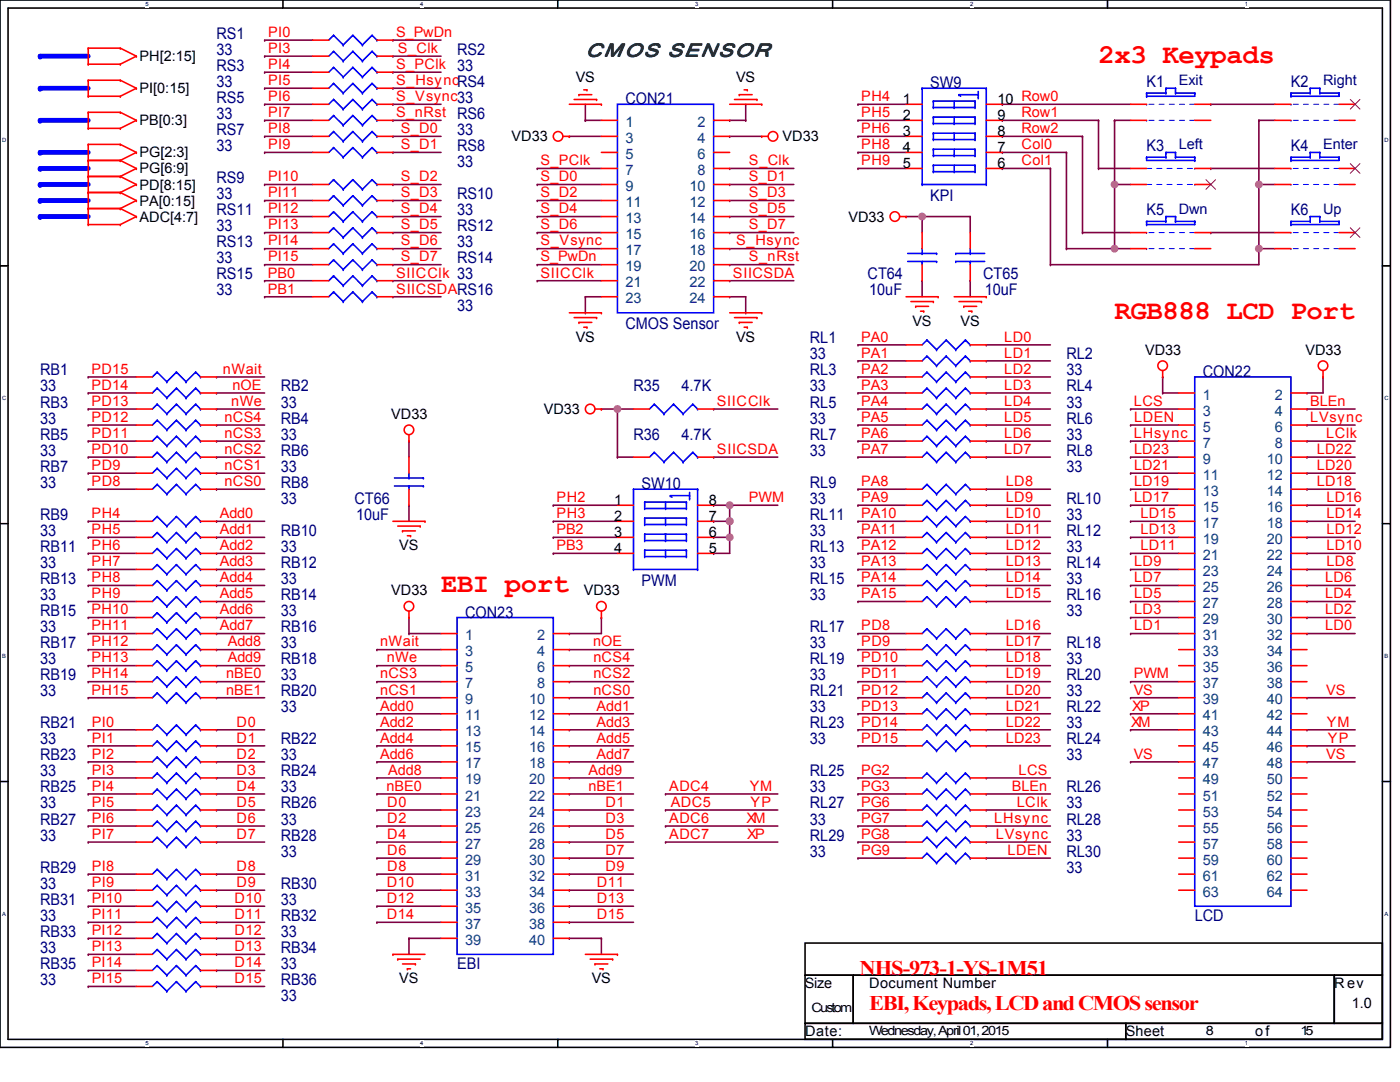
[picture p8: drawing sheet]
<svg xmlns="http://www.w3.org/2000/svg" width="279mm" height="216mm" viewBox="0 0 279 216" stroke-linecap="round" stroke-linejoin="round" font-family="sans-serif">
<defs><g id="words">
<g font-size="5.4" fill="#f00">
<text x="219.2" y="12.5">2x3 Keypads</text>
<text x="222.4" y="63.7">RGB888 LCD Port</text>
<text x="88" y="118.1">EBI port</text>
</g>
<g font-size="4.2" fill="#f00">
<text x="171.5" y="194.5">NHS-973-1-YS-1M51</text>
<text x="173.5" y="201.5">EBI, Keypads, LCD and CMOS sensor</text>
</g>
<g font-size="3.8" fill="#008000">
<text x="116.8" y="11.3">CM OS SENSOR</text>
<text x="116.9" y="11.3">CMOS SENSOR</text>
</g>
<g font-size="3.2" fill="#000080">
<text x="43.2" y="7.7">RS1</text>
<text x="43.2" y="10.9">33</text>
<text x="91.2" y="10.9">RS2</text>
<text x="43.2" y="14.1">RS3</text>
<text x="43.2" y="17.3">33</text>
<text x="185.6" y="17.6">SW9</text>
<text x="228.8" y="17.3">K1</text>
<text x="257.6" y="17.3">K2</text>
<text x="43.2" y="20.5">RS5</text>
<text x="43.2" y="23.7">33</text>
<text x="124.8" y="20.8">CON21</text>
<text x="43.2" y="26.9">RS7</text>
<text x="91.2" y="26.9">33</text>
<text x="43.2" y="30.1">33</text>
<text x="91.2" y="30.1">RS8</text>
<text x="91.2" y="33.3">33</text>
<text x="228.8" y="30.1">K3</text>
<text x="257.6" y="30.1">K4</text>
<text x="43.2" y="36.5">RS9</text>
<text x="43.2" y="39.7">33</text>
<text x="91.2" y="39.7">RS10</text>
<text x="185.6" y="40">KPI</text>
<text x="43.2" y="42.9">RS11</text>
<text x="43.2" y="46.1">33</text>
<text x="91.2" y="42.9">33</text>
<text x="91.2" y="46.1">RS12</text>
<text x="228.8" y="42.9">K5</text>
<text x="257.6" y="42.9">K6</text>
<text x="43.2" y="49.3">RS13</text>
<text x="43.2" y="52.5">33</text>
<text x="91.2" y="52.5">RS14</text>
<text x="91.2" y="49.3">33</text>
<text x="43.2" y="55.7">RS15</text>
<text x="43.2" y="58.9">33</text>
<text x="173.1" y="55.7">CT64</text>
<text x="173.5" y="58.9">10uF</text>
<text x="196.2" y="55.7">CT65</text>
<text x="196.5" y="58.9">10uF</text>
<text x="91.2" y="62.1">33</text>
<text x="124.8" y="65.6">CMOS Sensor</text>
<text x="161.6" y="68.5">RL1</text>
<text x="161.6" y="71.7">33</text>
<text x="212.8" y="71.7">RL2</text>
<text x="8" y="74.9">RB1</text>
<text x="161.6" y="74.9">RL3</text>
<text x="212.8" y="74.9">33</text>
<text x="240" y="75.2">CON22</text>
<text x="8" y="78.1">33</text>
<text x="8" y="81.3">RB3</text>
<text x="56" y="78.1">RB2</text>
<text x="56" y="81.3">33</text>
<text x="126.4" y="78.1">R35</text>
<text x="136" y="78.1">4.7K</text>
<text x="161.6" y="78.1">33</text>
<text x="161.6" y="81.3">RL5</text>
<text x="212.8" y="78.1">RL4</text>
<text x="212.8" y="81.3">33</text>
<text x="8" y="87.7">RB5</text>
<text x="8" y="84.5">33</text>
<text x="56" y="84.5">RB4</text>
<text x="56" y="87.7">33</text>
<text x="126.4" y="87.7">R36</text>
<text x="136" y="87.7">4.7K</text>
<text x="161.6" y="87.7">RL7</text>
<text x="161.6" y="84.5">33</text>
<text x="212.8" y="84.5">RL6</text>
<text x="212.8" y="87.7">33</text>
<text x="8" y="90.9">33</text>
<text x="8" y="94.1">RB7</text>
<text x="56" y="90.9">RB6</text>
<text x="56" y="94.1">33</text>
<text x="161.6" y="90.9">33</text>
<text x="212.8" y="90.9">RL8</text>
<text x="212.8" y="94.1">33</text>
<text x="8" y="97.3">33</text>
<text x="56" y="97.3">RB8</text>
<text x="56" y="100.5">33</text>
<text x="70.7" y="100.5">CT66</text>
<text x="128" y="97.6">SW10</text>
<text x="161.6" y="97.3">RL9</text>
<text x="161.6" y="100.5">33</text>
<text x="212.8" y="100.5">RL10</text>
<text x="8" y="103.7">RB9</text>
<text x="8" y="106.9">33</text>
<text x="56" y="106.9">RB10</text>
<text x="71.1" y="103.7">10uF</text>
<text x="161.6" y="103.7">RL11</text>
<text x="161.6" y="106.9">33</text>
<text x="212.8" y="103.7">33</text>
<text x="212.8" y="106.9">RL12</text>
<text x="8" y="110.1">RB11</text>
<text x="8" y="113.3">33</text>
<text x="56" y="110.1">33</text>
<text x="56" y="113.3">RB12</text>
<text x="161.6" y="110.1">RL13</text>
<text x="161.6" y="113.3">33</text>
<text x="212.8" y="113.3">RL14</text>
<text x="212.8" y="110.1">33</text>
<text x="8" y="116.5">RB13</text>
<text x="8" y="119.7">33</text>
<text x="56" y="116.5">33</text>
<text x="56" y="119.7">RB14</text>
<text x="128" y="116.8">PWM</text>
<text x="161.6" y="116.5">RL15</text>
<text x="161.6" y="119.7">33</text>
<text x="212.8" y="116.5">33</text>
<text x="212.8" y="119.7">RL16</text>
<text x="8" y="122.9">RB15</text>
<text x="56" y="122.9">33</text>
<text x="92.8" y="123.2">CON23</text>
<text x="212.8" y="122.9">33</text>
<text x="8" y="129.3">RB17</text>
<text x="8" y="126.1">33</text>
<text x="56" y="126.1">RB16</text>
<text x="56" y="129.3">33</text>
<text x="161.6" y="126.1">RL17</text>
<text x="161.6" y="129.3">33</text>
<text x="212.8" y="129.3">RL18</text>
<text x="8" y="132.5">33</text>
<text x="8" y="135.7">RB19</text>
<text x="56" y="132.5">RB18</text>
<text x="56" y="135.7">33</text>
<text x="161.6" y="132.5">RL19</text>
<text x="161.6" y="135.7">33</text>
<text x="212.8" y="135.7">RL20</text>
<text x="212.8" y="132.5">33</text>
<text x="8" y="138.9">33</text>
<text x="56" y="138.9">RB20</text>
<text x="56" y="142.1">33</text>
<text x="161.6" y="138.9">RL21</text>
<text x="161.6" y="142.1">33</text>
<text x="212.8" y="138.9">33</text>
<text x="212.8" y="142.1">RL22</text>
<text x="8" y="145.3">RB21</text>
<text x="8" y="148.5">33</text>
<text x="56" y="148.5">RB22</text>
<text x="161.6" y="145.3">RL23</text>
<text x="161.6" y="148.5">33</text>
<text x="212.8" y="148.5">RL24</text>
<text x="212.8" y="145.3">33</text>
<text x="8" y="151.7">RB23</text>
<text x="8" y="154.9">33</text>
<text x="56" y="151.7">33</text>
<text x="56" y="154.9">RB24</text>
<text x="161.6" y="154.9">RL25</text>
<text x="212.8" y="151.7">33</text>
<text x="8" y="158.1">RB25</text>
<text x="8" y="161.3">33</text>
<text x="56" y="161.3">RB26</text>
<text x="56" y="158.1">33</text>
<text x="161.6" y="158.1">33</text>
<text x="161.6" y="161.3">RL27</text>
<text x="212.8" y="158.1">RL26</text>
<text x="212.8" y="161.3">33</text>
<text x="8" y="164.5">RB27</text>
<text x="8" y="167.7">33</text>
<text x="56" y="164.5">33</text>
<text x="56" y="167.7">RB28</text>
<text x="161.6" y="167.7">RL29</text>
<text x="161.6" y="164.5">33</text>
<text x="212.8" y="164.5">RL28</text>
<text x="212.8" y="167.7">33</text>
<text x="56" y="170.9">33</text>
<text x="161.6" y="170.9">33</text>
<text x="212.8" y="170.9">RL30</text>
<text x="8" y="174.1">RB29</text>
<text x="8" y="177.3">33</text>
<text x="56" y="177.3">RB30</text>
<text x="212.8" y="174.1">33</text>
<text x="8" y="180.5">RB31</text>
<text x="8" y="183.7">33</text>
<text x="56" y="180.5">33</text>
<text x="56" y="183.7">RB32</text>
<text x="238.4" y="183.7">LCD</text>
<text x="8" y="186.9">RB33</text>
<text x="8" y="190.1">33</text>
<text x="56" y="190.1">RB34</text>
<text x="56" y="186.9">33</text>
<text x="8" y="193.3">RB35</text>
<text x="8" y="196.5">33</text>
<text x="56" y="193.3">33</text>
<text x="56" y="196.5">RB36</text>
<text x="91.2" y="193.3">EBI</text>
<text x="56" y="199.7">33</text>
</g>
<g font-size="2.9" fill="#f00">
<text x="53.5" y="7.4">PI0</text>
<text x="53.5" y="10.6">PI3</text>
<text x="79.1" y="7.4">S_PwDn</text>
<text x="79.4" y="10.6">S_Clk</text>
<text x="53.5" y="13.8">PI4</text>
<text x="53.5" y="17">PI5</text>
<text x="79.1" y="13.8">S_PClk 33</text>
<text x="79.1" y="17">S_HsyncRS4</text>
<text x="53.5" y="20.2">PI6</text>
<text x="53.5" y="23.4">PI7</text>
<text x="79.1" y="20.2">S_Vsync33</text>
<text x="79.1" y="23.4">S_nRst RS6</text>
<text x="171.9" y="20.2">PH4</text>
<text x="171.9" y="23.4">PH5</text>
<text x="203.9" y="23.4">Row1</text>
<text x="53.5" y="26.6">PI8</text>
<text x="53.5" y="29.8">PI9</text>
<text x="80" y="26.6">S_D0</text>
<text x="80" y="29.8">S_D1</text>
<text x="171.9" y="26.6">PH6</text>
<text x="171.9" y="29.8">PH8</text>
<text x="203.9" y="26.6">Row2</text>
<text x="203.9" y="29.8">Col0</text>
<text x="107.9" y="33">S_PClk</text>
<text x="149.5" y="33">S_Clk</text>
<text x="171.9" y="33">PH9</text>
<text x="203.9" y="33">Col1</text>
<text x="53.5" y="39.4">PI11</text>
<text x="53.5" y="36.2">PI10</text>
<text x="80" y="39.4">S_D3</text>
<text x="80" y="36.2">S_D2</text>
<text x="107.9" y="39.4">S_D2</text>
<text x="107.9" y="36.2">S_D0</text>
<text x="149.5" y="36.2">S_D1</text>
<text x="149.5" y="39.4">S_D3</text>
<text x="53.5" y="42.6">PI12</text>
<text x="53.5" y="45.8">PI13</text>
<text x="80" y="42.6">S_D4</text>
<text x="80" y="45.8">S_D5</text>
<text x="107.9" y="45.8">S_D6</text>
<text x="107.9" y="42.6">S_D4</text>
<text x="149.5" y="42.6">S_D5</text>
<text x="149.5" y="45.8">S_D7</text>
<text x="53.5" y="49">PI14</text>
<text x="53.5" y="52.2">PI15</text>
<text x="80" y="49">S_D6</text>
<text x="80" y="52.2">S_D7</text>
<text x="107.9" y="49">S_Vsync</text>
<text x="107.9" y="52.2">S_PwDn</text>
<text x="146.9" y="49">S_Hsync</text>
<text x="149.5" y="52.2">S_nRst</text>
<text x="53.4" y="55.4">PB0</text>
<text x="53.4" y="58.6">PB1</text>
<text x="79.1" y="55.4">SIICClk 33</text>
<text x="79.1" y="58.6">SIICSDARS16</text>
<text x="107.9" y="55.4">SIICClk</text>
<text x="146.3" y="55.4">SIICSDA</text>
<text x="171.9" y="68.2">PA0</text>
<text x="171.9" y="71.4">PA1</text>
<text x="200.4" y="71.4">LD1</text>
<text x="200.4" y="68.2">LD0</text>
<text x="18.2" y="74.6">PD15</text>
<text x="18.2" y="77.8">PD14</text>
<text x="44.5" y="74.6">nWait</text>
<text x="46.4" y="77.8">nOE</text>
<text x="171.9" y="74.6">PA2</text>
<text x="171.9" y="77.8">PA3</text>
<text x="200.4" y="77.8">LD3</text>
<text x="200.4" y="74.6">LD2</text>
<text x="18.2" y="81">PD13</text>
<text x="46.2" y="81">nWe</text>
<text x="143.1" y="81">SIICClk</text>
<text x="171.9" y="81">PA4</text>
<text x="200.4" y="81">LD4</text>
<text x="226.3" y="81">LCS</text>
<text x="261.5" y="81">BLEn</text>
<text x="18.2" y="84.2">PD12</text>
<text x="18.2" y="87.4">PD11</text>
<text x="44.8" y="84.2">nCS4</text>
<text x="44.8" y="87.4">nCS3</text>
<text x="171.9" y="84.2">PA5</text>
<text x="171.9" y="87.4">PA6</text>
<text x="200.4" y="84.2">LD5</text>
<text x="200.4" y="87.4">LD6</text>
<text x="226.3" y="87.4">LHsync</text>
<text x="226.4" y="84.2">LDEN</text>
<text x="261.5" y="84.2">LVsync</text>
<text x="264.7" y="87.4">LClk</text>
<text x="18.2" y="90.6">PD10</text>
<text x="18.2" y="93.8">PD9</text>
<text x="44.8" y="90.6">nCS2</text>
<text x="44.8" y="93.8">nCS1</text>
<text x="143.1" y="90.6">SIICSDA</text>
<text x="171.9" y="90.6">PA7</text>
<text x="200.4" y="90.6">LD7</text>
<text x="226.3" y="90.6">LD23</text>
<text x="226.3" y="93.8">LD21</text>
<text x="262.8" y="93.8">LD20</text>
<text x="262.8" y="90.6">LD22</text>
<text x="18.2" y="97">PD8</text>
<text x="44.8" y="97">nCS0</text>
<text x="111.1" y="100.2">PH2</text>
<text x="149.5" y="100.2">PWM</text>
<text x="171.9" y="97">PA8</text>
<text x="171.9" y="100.2">PA9</text>
<text x="200.7" y="100.2">LD9</text>
<text x="200.7" y="97">LD8</text>
<text x="226.3" y="100.2">LD17</text>
<text x="226.3" y="97">LD19</text>
<text x="262.8" y="97">LD18</text>
<text x="264.7" y="100.2">LD16</text>
<text x="18.2" y="103.4">PH4</text>
<text x="18.2" y="106.6">PH5</text>
<text x="43.9" y="106.6">Add1</text>
<text x="43.9" y="103.4">Add0</text>
<text x="111" y="106.6">PB2</text>
<text x="111.1" y="103.4">PH3</text>
<text x="171.9" y="103.4">PA10</text>
<text x="171.9" y="106.6">PA11</text>
<text x="200.7" y="106.6">LD11</text>
<text x="200.7" y="103.4">LD10</text>
<text x="227.6" y="103.4">LD15</text>
<text x="227.6" y="106.6">LD13</text>
<text x="264.7" y="106.6">LD12</text>
<text x="264.7" y="103.4">LD14</text>
<text x="18.2" y="113">PH7</text>
<text x="18.2" y="109.8">PH6</text>
<text x="43.9" y="113">Add3</text>
<text x="43.9" y="109.8">Add2</text>
<text x="111" y="109.8">PB3</text>
<text x="171.9" y="109.8">PA12</text>
<text x="171.9" y="113">PA13</text>
<text x="200.7" y="113">LD13</text>
<text x="200.7" y="109.8">LD12</text>
<text x="226.3" y="113">LD9</text>
<text x="227.6" y="109.8">LD11</text>
<text x="264.7" y="109.8">LD10</text>
<text x="264.8" y="113">LD8</text>
<text x="18.2" y="119.4">PH9</text>
<text x="18.2" y="116.2">PH8</text>
<text x="43.9" y="119.4">Add5</text>
<text x="43.9" y="116.2">Add4</text>
<text x="171.9" y="116.2">PA14</text>
<text x="171.9" y="119.4">PA15</text>
<text x="200.7" y="116.2">LD14</text>
<text x="200.7" y="119.4">LD15</text>
<text x="226.3" y="116.2">LD7</text>
<text x="226.3" y="119.4">LD5</text>
<text x="264.4" y="119.4">LD4</text>
<text x="264.4" y="116.2">LD6</text>
<text x="18.2" y="125.8">PH11</text>
<text x="18.2" y="122.6">PH10</text>
<text x="43.9" y="125.8">Add7</text>
<text x="43.9" y="122.6">Add6</text>
<text x="171.9" y="125.8">PD8</text>
<text x="200.7" y="125.8">LD16</text>
<text x="226.3" y="125.8">LD1</text>
<text x="226.3" y="122.6">LD3</text>
<text x="264.4" y="122.6">LD2</text>
<text x="264.4" y="125.8">LD0</text>
<text x="18.2" y="129">PH12</text>
<text x="45.5" y="129">Add8</text>
<text x="75.9" y="129">nWait</text>
<text x="118.4" y="129">nOE</text>
<text x="171.9" y="129">PD9</text>
<text x="200.7" y="129">LD17</text>
<text x="18.2" y="135.4">PH14</text>
<text x="18.2" y="132.2">PH13</text>
<text x="45.1" y="135.4">nBE0</text>
<text x="45.5" y="132.2">Add9</text>
<text x="75.9" y="135.4">nCS3</text>
<text x="77.2" y="132.2">nWe</text>
<text x="118.4" y="132.2">nCS4</text>
<text x="118.4" y="135.4">nCS2</text>
<text x="171.9" y="132.2">PD10</text>
<text x="171.9" y="135.4">PD11</text>
<text x="200.7" y="132.2">LD18</text>
<text x="200.7" y="135.4">LD19</text>
<text x="226.3" y="135.4">PWM</text>
<text x="18.2" y="138.6">PH15</text>
<text x="45.1" y="138.6">nBE1</text>
<text x="75.9" y="141.8">Add0</text>
<text x="75.9" y="138.6">nCS1</text>
<text x="118.4" y="138.6">nCS0</text>
<text x="119.1" y="141.8">Add1</text>
<text x="171.9" y="138.6">PD12</text>
<text x="171.9" y="141.8">PD13</text>
<text x="200.7" y="138.6">LD20</text>
<text x="200.7" y="141.8">LD21</text>
<text x="225.9" y="141.8">XP</text>
<text x="226.3" y="138.6">VS</text>
<text x="264.7" y="138.6">VS</text>
<text x="18.3" y="145">PI0</text>
<text x="18.3" y="148.2">PI1</text>
<text x="47.2" y="145">D0</text>
<text x="47.2" y="148.2">D1</text>
<text x="75.9" y="145">Add2</text>
<text x="75.9" y="148.2">Add4</text>
<text x="119.1" y="145">Add3</text>
<text x="119.1" y="148.2">Add5</text>
<text x="171.9" y="145">PD14</text>
<text x="171.9" y="148.2">PD15</text>
<text x="200.7" y="148.2">LD23</text>
<text x="200.7" y="145">LD22</text>
<text x="225.8" y="145">XM</text>
<text x="264.8" y="145">YM</text>
<text x="265" y="148.2">YP</text>
<text x="18.3" y="151.4">PI2</text>
<text x="18.3" y="154.6">PI3</text>
<text x="47.2" y="151.4">D2</text>
<text x="47.2" y="154.6">D3</text>
<text x="75.9" y="151.4">Add6</text>
<text x="77.5" y="154.6">Add8</text>
<text x="117.5" y="154.6">Add9</text>
<text x="119.1" y="151.4">Add7</text>
<text x="171.9" y="154.6">PG2</text>
<text x="203.2" y="154.6">LCS</text>
<text x="226.3" y="151.4">VS</text>
<text x="264.7" y="151.4">VS</text>
<text x="18.3" y="157.8">PI4</text>
<text x="18.3" y="161">PI5</text>
<text x="47.2" y="157.8">D4</text>
<text x="47.2" y="161">D5</text>
<text x="77.1" y="157.8">nBE0</text>
<text x="77.3" y="161">D0</text>
<text x="117.5" y="157.8">nBE1</text>
<text x="120.8" y="161">D1</text>
<text x="133.6" y="157.8">ADC4</text>
<text x="133.9" y="161">ADC5</text>
<text x="149.6" y="157.8">YM</text>
<text x="149.8" y="161">YP</text>
<text x="171.9" y="157.8">PG3</text>
<text x="171.9" y="161">PG6</text>
<text x="202" y="157.8">BLEn</text>
<text x="202.9" y="161">LClk</text>
<text x="18.3" y="164.2">PI6</text>
<text x="18.3" y="167.4">PI7</text>
<text x="47.2" y="164.2">D6</text>
<text x="47.2" y="167.4">D7</text>
<text x="77.3" y="164.2">D2</text>
<text x="77.3" y="167.4">D4</text>
<text x="120.8" y="167.4">D5</text>
<text x="120.8" y="164.2">D3</text>
<text x="133.6" y="167.4">ADC7</text>
<text x="133.6" y="164.2">ADC6</text>
<text x="149" y="164.2">XM</text>
<text x="149.1" y="167.4">XP</text>
<text x="171.9" y="167.4">PG8</text>
<text x="171.9" y="164.2">PG7</text>
<text x="198.4" y="164.2">LHsync</text>
<text x="198.8" y="167.4">LVsync</text>
<text x="18.3" y="173.8">PI8</text>
<text x="47.2" y="173.8">D8</text>
<text x="77.3" y="170.6">D6</text>
<text x="77.3" y="173.8">D8</text>
<text x="120.8" y="170.6">D7</text>
<text x="120.8" y="173.8">D9</text>
<text x="171.9" y="170.6">PG9</text>
<text x="201.1" y="170.6">LDEN</text>
<text x="18.3" y="177">PI9</text>
<text x="47.2" y="177">D9</text>
<text x="77.2" y="177">D10</text>
<text x="119.1" y="177">D11</text>
<text x="18.3" y="180.2">PI10</text>
<text x="18.3" y="183.4">PI11</text>
<text x="46.8" y="180.2">D10</text>
<text x="46.8" y="183.4">D11</text>
<text x="77.2" y="180.2">D12</text>
<text x="77.2" y="183.4">D14</text>
<text x="119.1" y="180.2">D13</text>
<text x="119.1" y="183.4">D15</text>
<text x="18.3" y="189.8">PI13</text>
<text x="18.3" y="186.6">PI12</text>
<text x="46.8" y="186.6">D12</text>
<text x="46.8" y="189.8">D13</text>
<text x="18.3" y="193">PI14</text>
<text x="18.3" y="196.2">PI15</text>
<text x="46.8" y="193">D14</text>
<text x="46.8" y="196.2">D15</text>
</g>
<g font-size="2.9">
<text x="27.9" y="12.2">PH[2:15]</text>
<text x="114.9" y="16.4">VS</text>
<text x="146.9" y="16.4">VS</text>
<text x="27.9" y="18.6">PI[0:15]</text>
<text x="180.2" y="20.8">1</text>
<text x="199.1" y="20.8">10 Row0</text>
<text x="27.9" y="25">PB[0:3]</text>
<text x="102.1" y="28.2">VD33</text>
<text x="156.2" y="28.2">VD33</text>
<text x="180.2" y="24">2</text>
<text x="180.2" y="27.2">3</text>
<text x="199.1" y="24">9</text>
<text x="199.1" y="27.2">8</text>
<text x="27.9" y="34.6">PG[6:9]</text>
<text x="27.9" y="31.4">PG[2:3]</text>
<text x="180.2" y="30.4">4</text>
<text x="180.2" y="33.6">5</text>
<text x="199.1" y="30.4">7</text>
<text x="199.1" y="33.6">6</text>
<text x="27.9" y="41">PA[0:15]</text>
<text x="27.9" y="37.8">PD[8:15]</text>
<text x="27.9" y="44.2">ADC[4:7]</text>
<text x="169.3" y="44.2">VD33</text>
<text x="182.1" y="65">VS</text>
<text x="191.7" y="65">VS</text>
<text x="114.9" y="68.2">VS</text>
<text x="146.9" y="68.2">VS</text>
<text x="228.5" y="70.8">VD33</text>
<text x="260.5" y="70.8">VD33</text>
<text x="78.1" y="83.6">VD33</text>
<text x="108.5" y="82.6">VD33</text>
<text x="122.6" y="100.8">1</text>
<text x="141.5" y="100.8">8</text>
<text x="122.6" y="104">2</text>
<text x="122.6" y="107.2">3</text>
<text x="141.5" y="104">7</text>
<text x="141.5" y="107.2">6</text>
<text x="79.7" y="109.8">VS</text>
<text x="122.6" y="110.4">4</text>
<text x="141.5" y="110.4">5</text>
<text x="78.1" y="118.8">VD33</text>
<text x="116.5" y="118.8">VD33</text>
<text x="79.7" y="196.2">VS</text>
<text x="118.1" y="196.2">VS</text>
<text x="160.6" y="197.2">Size</text>
<text x="173.5" y="197.2">Document Number</text>
<text x="266.3" y="197.2">Rev</text>
<text x="269.8" y="201">1.0</text>
<text x="160.7" y="206.8">Date:</text>
<text x="224.7" y="206.8">Sheet</text>
<text x="250.5" y="206.8">of</text>
</g>
<g font-size="2.9" fill="#000080">
<text x="235.2" y="17">Exit</text>
<text x="264" y="17">Right</text>
<text x="235.2" y="29.8">Left</text>
<text x="264" y="29.8">Enter</text>
<text x="235.2" y="42.6">Dwn</text>
<text x="264" y="42.6">Up</text>
</g>
<g font-size="2.9" fill="#004080">
<text x="124.8" y="25.3">1</text>
<text x="124.8" y="28.5">3</text>
<text x="139.2" y="25.3">2</text>
<text x="139.2" y="28.5">4</text>
<text x="124.8" y="31.7">5</text>
<text x="124.8" y="34.9">7</text>
<text x="139.2" y="31.7">6</text>
<text x="139.2" y="34.9">8</text>
<text x="124.8" y="38.1">9</text>
<text x="124.8" y="41.3">11</text>
<text x="137.6" y="38.1">10</text>
<text x="137.6" y="41.3">12</text>
<text x="124.8" y="44.5">13</text>
<text x="124.8" y="47.7">15</text>
<text x="137.6" y="44.5">14</text>
<text x="137.6" y="47.7">16</text>
<text x="124.8" y="50.9">17</text>
<text x="137.6" y="50.9">18</text>
<text x="124.8" y="54.1">19</text>
<text x="124.8" y="57.3">21</text>
<text x="137.6" y="54.1">20</text>
<text x="137.6" y="57.3">22</text>
<text x="124.8" y="60.5">23</text>
<text x="137.6" y="60.5">24</text>
<text x="240" y="79.7">1</text>
<text x="240" y="82.9">3</text>
<text x="254.4" y="79.7">2</text>
<text x="254.4" y="82.9">4</text>
<text x="240" y="86.1">5</text>
<text x="240" y="89.3">7</text>
<text x="254.4" y="86.1">6</text>
<text x="254.4" y="89.3">8</text>
<text x="240" y="92.5">9</text>
<text x="240" y="95.7">11</text>
<text x="252.8" y="92.5">10</text>
<text x="252.8" y="95.7">12</text>
<text x="240" y="98.9">13</text>
<text x="252.8" y="98.9">14</text>
<text x="240" y="102.1">15</text>
<text x="240" y="105.3">17</text>
<text x="252.8" y="102.1">16</text>
<text x="252.8" y="105.3">18</text>
<text x="240" y="108.5">19</text>
<text x="240" y="111.7">21</text>
<text x="252.8" y="108.5">20</text>
<text x="252.8" y="111.7">22</text>
<text x="240" y="114.9">23</text>
<text x="240" y="118.1">25</text>
<text x="252.8" y="114.9">24</text>
<text x="252.8" y="118.1">26</text>
<text x="240" y="121.3">27</text>
<text x="240" y="124.5">29</text>
<text x="252.8" y="121.3">28</text>
<text x="252.8" y="124.5">30</text>
<text x="92.8" y="127.7">1</text>
<text x="92.8" y="130.9">3</text>
<text x="107.2" y="127.7">2</text>
<text x="107.2" y="130.9">4</text>
<text x="240" y="127.7">31</text>
<text x="240" y="130.9">33</text>
<text x="252.8" y="127.7">32</text>
<text x="252.8" y="130.9">34</text>
<text x="92.8" y="134.1">5</text>
<text x="92.8" y="137.3">7</text>
<text x="107.2" y="134.1">6</text>
<text x="107.2" y="137.3">8</text>
<text x="240" y="134.1">35</text>
<text x="240" y="137.3">37</text>
<text x="252.8" y="134.1">36</text>
<text x="252.8" y="137.3">38</text>
<text x="92.8" y="140.5">9</text>
<text x="92.8" y="143.7">11</text>
<text x="105.6" y="140.5">10</text>
<text x="105.6" y="143.7">12</text>
<text x="240" y="140.5">39</text>
<text x="240" y="143.7">41</text>
<text x="252.8" y="140.5">40</text>
<text x="252.8" y="143.7">42</text>
<text x="92.8" y="146.9">13</text>
<text x="105.6" y="146.9">14</text>
<text x="240" y="146.9">43</text>
<text x="252.8" y="146.9">44</text>
<text x="92.8" y="150.1">15</text>
<text x="92.8" y="153.3">17</text>
<text x="105.6" y="150.1">16</text>
<text x="105.6" y="153.3">18</text>
<text x="240" y="150.1">45</text>
<text x="240" y="153.3">47</text>
<text x="252.8" y="150.1">46</text>
<text x="252.8" y="153.3">48</text>
<text x="92.8" y="156.5">19</text>
<text x="92.8" y="159.7">21</text>
<text x="105.6" y="156.5">20</text>
<text x="105.6" y="159.7">22</text>
<text x="240" y="156.5">49</text>
<text x="240" y="159.7">51</text>
<text x="252.8" y="156.5">50</text>
<text x="252.8" y="159.7">52</text>
<text x="92.8" y="162.9">23</text>
<text x="92.8" y="166.1">25</text>
<text x="105.6" y="162.9">24</text>
<text x="105.6" y="166.1">26</text>
<text x="240" y="162.9">53</text>
<text x="240" y="166.1">55</text>
<text x="252.8" y="162.9">54</text>
<text x="252.8" y="166.1">56</text>
<text x="92.8" y="169.3">27</text>
<text x="92.8" y="172.5">29</text>
<text x="105.6" y="169.3">28</text>
<text x="105.6" y="172.5">30</text>
<text x="240" y="169.3">57</text>
<text x="240" y="172.5">59</text>
<text x="252.8" y="169.3">58</text>
<text x="252.8" y="172.5">60</text>
<text x="92.8" y="175.7">31</text>
<text x="92.8" y="178.9">33</text>
<text x="105.6" y="175.7">32</text>
<text x="105.6" y="178.9">34</text>
<text x="240" y="175.7">61</text>
<text x="240" y="178.9">63</text>
<text x="252.8" y="175.7">62</text>
<text x="252.8" y="178.9">64</text>
<text x="92.8" y="182.1">35</text>
<text x="92.8" y="185.3">37</text>
<text x="105.6" y="182.1">36</text>
<text x="105.6" y="185.3">38</text>
<text x="92.8" y="188.5">39</text>
<text x="105.6" y="188.5">40</text>
</g>
<g font-size="2.6">
<text x="161.9" y="202">Custom</text>
<text x="173.5" y="206.5">Wednesday, April 01, 2015</text>
<text x="240.7" y="206.5">8</text>
<text x="259.6" y="206.5">15</text>
</g>
<g font-size="1.1">
<text x="29" y="1.2">5</text>
<text x="83.9" y="1.2">4</text>
<text x="138.7" y="1.2">3</text>
<text x="193.6" y="1.2">2</text>
<text x="248.5" y="1.2">1</text>
<text x=".4" y="28.4">D</text>
<text x="276.3" y="28.4">D</text>
<text x=".4" y="79.8">C</text>
<text x="276.3" y="79.8">C</text>
<text x=".4" y="131.2">B</text>
<text x="276.3" y="131.2">B</text>
<text x=".4" y="182.7">A</text>
<text x="276.3" y="182.7">A</text>
<text x="29" y="208.6">5</text>
<text x="83.9" y="208.6">4</text>
<text x="138.7" y="208.6">3</text>
<text x="193.6" y="208.6">2</text>
<text x="248.5" y="208.6">1</text>
</g>
</g></defs>
<path d="M0 0h277.5v209h-277.5zM1.6 1.6h274.3v205.8h-274.3z" fill="none" stroke="#000" stroke-width=".32"/>
<g fill="#fff">
<path d="M29 .2h.7v1.2h-.7z"/>
<path d="M29 207.6h.7v1.2h-.7z"/>
</g>
<path d="M56.5 0v1.6M56.5 207.4v1.6" fill="none" stroke="#000" stroke-width=".32"/>
<g fill="#fff">
<path d="M83.9 .2h.6v1.2h-.6z"/>
<path d="M83.9 207.6h.6v1.2h-.6z"/>
</g>
<path d="M111.3 0v1.6M111.3 207.4v1.6" fill="none" stroke="#000" stroke-width=".32"/>
<g fill="#fff">
<path d="M138.7 .2h.7v1.2h-.7z"/>
<path d="M138.7 207.6h.7v1.2h-.7z"/>
</g>
<path d="M166.2 0v1.6M166.2 207.4v1.6" fill="none" stroke="#000" stroke-width=".32"/>
<g fill="#fff">
<path d="M193.6 .2h.6v1.2h-.6z"/>
<path d="M193.6 207.6h.6v1.2h-.6z"/>
</g>
<path d="M221 0v1.6M221 207.4v1.6" fill="none" stroke="#000" stroke-width=".32"/>
<g fill="#fff">
<path d="M248.5 .2h.6v1.2h-.6z"/>
<path d="M248.5 207.6h.6v1.2h-.6z"/>
<path d="M.4 27.3h.8v1.3h-.8z"/>
<path d="M276.3 27.3h.8v1.3h-.8z"/>
<path d="M.4 78.8h.8v1.2h-.8z"/>
<path d="M276.3 78.8h.8v1.2h-.8z"/>
</g>
<path d="M0 53h1.6M275.9 53h1.6" fill="none" stroke="#000" stroke-width=".32"/>
<g fill="#fff">
<path d="M.4 130.2h.8v1.3h-.8z"/>
<path d="M276.3 130.2h.7v1.3h-.7z"/>
</g>
<path d="M0 104.5h1.6M275.9 104.5h1.6" fill="none" stroke="#000" stroke-width=".32"/>
<g fill="#fff">
<path d="M.4 181.7h.8v1.2h-.8z"/>
<path d="M276.3 181.7h.7v1.2h-.7z"/>
</g>
<path d="M0 155.9h1.6M275.9 155.9h1.6" fill="none" stroke="#000" stroke-width=".32"/>
<path d="M81.6 123.2v3.2" fill="none" stroke="#800040" stroke-width=".32"/>
<circle cx="81.6" cy="123.2" r=".16" fill="#800040"/>
<path d="M145.6 36.8h12.8" fill="none" stroke="#800040" stroke-width=".32"/>
<circle cx="145.6" cy="36.8" r=".16" fill="#800040"/>
<path d="M145.6 40h12.8" fill="none" stroke="#800040" stroke-width=".32"/>
<circle cx="145.6" cy="40" r=".16" fill="#800040"/>
<path d="M145.6 43.2h12.8" fill="none" stroke="#800040" stroke-width=".32"/>
<circle cx="145.6" cy="43.2" r=".16" fill="#800040"/>
<path d="M145.6 46.4h12.8" fill="none" stroke="#800040" stroke-width=".32"/>
<circle cx="145.6" cy="46.4" r=".16" fill="#800040"/>
<path d="M145.6 52.8h12.8" fill="none" stroke="#800040" stroke-width=".32"/>
<circle cx="145.6" cy="52.8" r=".16" fill="#800040"/>
<path d="M145.6 49.6h12.8" fill="none" stroke="#800040" stroke-width=".32"/>
<circle cx="145.6" cy="49.6" r=".16" fill="#800040"/>
<path d="M145.6 33.6h12.8" fill="none" stroke="#800040" stroke-width=".32"/>
<circle cx="145.6" cy="33.6" r=".16" fill="#800040"/>
<path d="M145.6 56h12.8" fill="none" stroke="#800040" stroke-width=".32"/>
<circle cx="145.6" cy="56" r=".16" fill="#800040"/>
<path d="M116.8 24h3.2" fill="none" stroke="#800040" stroke-width=".32"/>
<circle cx="116.8" cy="24" r=".16" fill="#800040"/>
<path d="M116.8 59.2h3.2" fill="none" stroke="#800040" stroke-width=".32"/>
<circle cx="116.8" cy="59.2" r=".16" fill="#800040"/>
<path d="M148.8 20.8v3.2" fill="none" stroke="#800040" stroke-width=".32"/>
<circle cx="148.8" cy="24" r=".16" fill="#800040"/>
<path d="M145.6 59.2h3.2" fill="none" stroke="#800040" stroke-width=".32"/>
<circle cx="145.6" cy="59.2" r=".16" fill="#800040"/>
<path d="M145.6 27.2h6.4" fill="none" stroke="#800040" stroke-width=".32"/>
<circle cx="145.6" cy="27.2" r=".16" fill="#800040"/>
<path d="M113.6 27.2h6.4" fill="none" stroke="#800040" stroke-width=".32"/>
<circle cx="113.6" cy="27.2" r=".16" fill="#800040"/>
<path d="M107.2 40h12.8" fill="none" stroke="#800040" stroke-width=".32"/>
<circle cx="107.2" cy="40" r=".16" fill="#800040"/>
<path d="M107.2 46.4h12.8" fill="none" stroke="#800040" stroke-width=".32"/>
<circle cx="107.2" cy="46.4" r=".16" fill="#800040"/>
<path d="M107.2 36.8h12.8" fill="none" stroke="#800040" stroke-width=".32"/>
<circle cx="107.2" cy="36.8" r=".16" fill="#800040"/>
<path d="M107.2 43.2h12.8" fill="none" stroke="#800040" stroke-width=".32"/>
<circle cx="107.2" cy="43.2" r=".16" fill="#800040"/>
<path d="M107.2 49.6h12.8" fill="none" stroke="#800040" stroke-width=".32"/>
<circle cx="107.2" cy="49.6" r=".16" fill="#800040"/>
<path d="M107.2 52.8h12.8" fill="none" stroke="#800040" stroke-width=".32"/>
<circle cx="107.2" cy="52.8" r=".16" fill="#800040"/>
<path d="M107.2 33.6h12.8" fill="none" stroke="#800040" stroke-width=".32"/>
<circle cx="107.2" cy="33.6" r=".16" fill="#800040"/>
<path d="M107.2 56h12.8" fill="none" stroke="#800040" stroke-width=".32"/>
<circle cx="107.2" cy="56" r=".16" fill="#800040"/>
<path d="M113.6 126.4h6.4" fill="none" stroke="#800040" stroke-width=".32"/>
<circle cx="113.6" cy="126.4" r=".16" fill="#800040"/>
<path d="M81.6 187.2v3.2" fill="none" stroke="#800040" stroke-width=".32"/>
<circle cx="81.6" cy="187.2" r=".16" fill="#800040"/>
<path d="M120 187.2v3.2" fill="none" stroke="#800040" stroke-width=".32"/>
<circle cx="120" cy="187.2" r=".16" fill="#800040"/>
<path d="M8 40h9.6" fill="none" stroke="#00f" stroke-width=".96"/>
<circle cx="8" cy="40" r=".48" fill="#00f"/>
<path d="M8 36.8h9.6" fill="none" stroke="#00f" stroke-width=".96"/>
<circle cx="8" cy="36.8" r=".48" fill="#00f"/>
<path d="M8 33.6h9.6" fill="none" stroke="#00f" stroke-width=".96"/>
<circle cx="8" cy="33.6" r=".48" fill="#00f"/>
<path d="M8 30.4h9.6" fill="none" stroke="#00f" stroke-width=".96"/>
<circle cx="8" cy="30.4" r=".48" fill="#00f"/>
<path d="M8 43.2h9.6" fill="none" stroke="#00f" stroke-width=".96"/>
<circle cx="8" cy="43.2" r=".48" fill="#00f"/>
<path d="M200 20.8h25.6" fill="none" stroke="#800040" stroke-width=".32"/>
<circle cx="200" cy="20.8" r=".16" fill="#800040"/>
<path d="M200 24h19.2" fill="none" stroke="#800040" stroke-width=".32"/>
<circle cx="200" cy="24" r=".16" fill="#800040"/>
<path d="M219.2 24v9.6" fill="none" stroke="#800040" stroke-width=".32"/>
<circle cx="219.2" cy="24" r=".16" fill="#800040"/>
<path d="M200 27.2h16" fill="none" stroke="#800040" stroke-width=".32"/>
<circle cx="200" cy="27.2" r=".16" fill="#800040"/>
<path d="M216 27.2v19.2" fill="none" stroke="#800040" stroke-width=".32"/>
<circle cx="216" cy="27.2" r=".16" fill="#800040"/>
<path d="M200 30.4h12.8" fill="none" stroke="#800040" stroke-width=".32"/>
<circle cx="200" cy="30.4" r=".16" fill="#800040"/>
<path d="M200 33.6h9.6" fill="none" stroke="#800040" stroke-width=".32"/>
<circle cx="200" cy="33.6" r=".16" fill="#800040"/>
<path d="M241.6 46.4h12.8" fill="none" stroke="#800040" stroke-width=".32"/>
<circle cx="241.6" cy="46.4" r=".16" fill="#800040"/>
<path d="M241.6 33.6h12.8" fill="none" stroke="#800040" stroke-width=".32"/>
<circle cx="241.6" cy="33.6" r=".16" fill="#800040"/>
<path d="M241.6 20.8h12.8" fill="none" stroke="#800040" stroke-width=".32"/>
<circle cx="241.6" cy="20.8" r=".16" fill="#800040"/>
<path d="M219.2 33.6h6.4" fill="none" stroke="#800040" stroke-width=".32"/>
<circle cx="219.2" cy="33.6" r=".16" fill="#800040"/>
<path d="M216 46.4h9.6" fill="none" stroke="#800040" stroke-width=".32"/>
<circle cx="216" cy="46.4" r=".16" fill="#800040"/>
<path d="M212.8 30.4v19.2" fill="none" stroke="#800040" stroke-width=".32"/>
<circle cx="212.8" cy="30.4" r=".16" fill="#800040"/>
<path d="M251.2 49.6v3.2" fill="none" stroke="#800040" stroke-width=".32"/>
<circle cx="251.2" cy="49.6" r=".16" fill="#800040"/>
<path d="M209.6 52.8h41.6" fill="none" stroke="#800040" stroke-width=".32"/>
<circle cx="209.6" cy="52.8" r=".16" fill="#800040"/>
<path d="M209.6 33.6v19.2" fill="none" stroke="#800040" stroke-width=".32"/>
<circle cx="209.6" cy="33.6" r=".16" fill="#800040"/>
<path d="M222.4 24h3.2" fill="none" stroke="#800040" stroke-width=".32"/>
<circle cx="222.4" cy="24" r=".16" fill="#800040"/>
<path d="M222.4 24v12.8" fill="none" stroke="#800040" stroke-width=".32"/>
<circle cx="222.4" cy="24" r=".16" fill="#800040"/>
<path d="M222.4 36.8h3.2" fill="none" stroke="#800040" stroke-width=".32"/>
<circle cx="222.4" cy="36.8" r=".16" fill="#800040"/>
<path d="M222.4 36.8v12.8" fill="none" stroke="#800040" stroke-width=".32"/>
<circle cx="222.4" cy="36.8" r=".16" fill="#800040"/>
<path d="M222.4 49.6h3.2" fill="none" stroke="#800040" stroke-width=".32"/>
<circle cx="222.4" cy="49.6" r=".16" fill="#800040"/>
<path d="M251.2 49.6h3.2" fill="none" stroke="#800040" stroke-width=".32"/>
<circle cx="251.2" cy="49.6" r=".16" fill="#800040"/>
<path d="M251.2 36.8v12.8" fill="none" stroke="#800040" stroke-width=".32"/>
<circle cx="251.2" cy="36.8" r=".16" fill="#800040"/>
<path d="M251.2 36.8h3.2" fill="none" stroke="#800040" stroke-width=".32"/>
<circle cx="251.2" cy="36.8" r=".16" fill="#800040"/>
<path d="M251.2 24v12.8" fill="none" stroke="#800040" stroke-width=".32"/>
<circle cx="251.2" cy="24" r=".16" fill="#800040"/>
<path d="M251.2 24h3.2" fill="none" stroke="#800040" stroke-width=".32"/>
<circle cx="251.2" cy="24" r=".16" fill="#800040"/>
<path d="M171.2 20.8h9.6" fill="none" stroke="#800040" stroke-width=".32"/>
<circle cx="171.2" cy="20.8" r=".16" fill="#800040"/>
<path d="M8 11.2h9.6" fill="none" stroke="#00f" stroke-width=".96"/>
<circle cx="8" cy="11.2" r=".48" fill="#00f"/>
<path d="M171.2 24h9.6" fill="none" stroke="#800040" stroke-width=".32"/>
<circle cx="171.2" cy="24" r=".16" fill="#800040"/>
<path d="M171.2 27.2h9.6" fill="none" stroke="#800040" stroke-width=".32"/>
<circle cx="171.2" cy="27.2" r=".16" fill="#800040"/>
<path d="M171.2 30.4h9.6" fill="none" stroke="#800040" stroke-width=".32"/>
<circle cx="171.2" cy="30.4" r=".16" fill="#800040"/>
<path d="M171.2 33.6h9.6" fill="none" stroke="#800040" stroke-width=".32"/>
<circle cx="171.2" cy="33.6" r=".16" fill="#800040"/>
<path d="M212.8 49.6h9.6" fill="none" stroke="#800040" stroke-width=".32"/>
<circle cx="212.8" cy="49.6" r=".16" fill="#800040"/>
<path d="M142.4 110.4h3.2" fill="none" stroke="#800040" stroke-width=".32"/>
<circle cx="142.4" cy="110.4" r=".16" fill="#800040"/>
<path d="M110.4 100.8h12.8" fill="none" stroke="#800040" stroke-width=".32"/>
<circle cx="110.4" cy="100.8" r=".16" fill="#800040"/>
<path d="M110.4 104h12.8" fill="none" stroke="#800040" stroke-width=".32"/>
<circle cx="110.4" cy="104" r=".16" fill="#800040"/>
<path d="M110.4 107.2h12.8" fill="none" stroke="#800040" stroke-width=".32"/>
<circle cx="110.4" cy="107.2" r=".16" fill="#800040"/>
<path d="M110.4 110.4h12.8" fill="none" stroke="#800040" stroke-width=".32"/>
<circle cx="110.4" cy="110.4" r=".16" fill="#800040"/>
<path d="M142.4 107.2h3.2" fill="none" stroke="#800040" stroke-width=".32"/>
<circle cx="142.4" cy="107.2" r=".16" fill="#800040"/>
<path d="M145.6 100.8h9.6" fill="none" stroke="#800040" stroke-width=".32"/>
<circle cx="145.6" cy="100.8" r=".16" fill="#800040"/>
<path d="M8 17.6h9.6" fill="none" stroke="#00f" stroke-width=".96"/>
<circle cx="8" cy="17.6" r=".48" fill="#00f"/>
<path d="M8 24h9.6" fill="none" stroke="#00f" stroke-width=".96"/>
<circle cx="8" cy="24" r=".48" fill="#00f"/>
<path d="M184 56v3.2" fill="none" stroke="#800040" stroke-width=".32"/>
<circle cx="184" cy="56" r=".16" fill="#800040"/>
<path d="M193.6 56v3.2" fill="none" stroke="#800040" stroke-width=".32"/>
<circle cx="193.6" cy="56" r=".16" fill="#800040"/>
<path d="M184 43.2v3.2" fill="none" stroke="#800040" stroke-width=".32"/>
<circle cx="184" cy="43.2" r=".16" fill="#800040"/>
<path d="M184 43.2h9.6" fill="none" stroke="#800040" stroke-width=".32"/>
<circle cx="184" cy="43.2" r=".16" fill="#800040"/>
<path d="M113.6 161.6h12.8" fill="none" stroke="#800040" stroke-width=".32"/>
<circle cx="113.6" cy="161.6" r=".16" fill="#800040"/>
<path d="M113.6 168h12.8" fill="none" stroke="#800040" stroke-width=".32"/>
<circle cx="113.6" cy="168" r=".16" fill="#800040"/>
<path d="M113.6 164.8h12.8" fill="none" stroke="#800040" stroke-width=".32"/>
<circle cx="113.6" cy="164.8" r=".16" fill="#800040"/>
<path d="M113.6 171.2h12.8" fill="none" stroke="#800040" stroke-width=".32"/>
<circle cx="113.6" cy="171.2" r=".16" fill="#800040"/>
<path d="M113.6 177.6h12.8" fill="none" stroke="#800040" stroke-width=".32"/>
<circle cx="113.6" cy="177.6" r=".16" fill="#800040"/>
<path d="M113.6 180.8h12.8" fill="none" stroke="#800040" stroke-width=".32"/>
<circle cx="113.6" cy="180.8" r=".16" fill="#800040"/>
<path d="M113.6 184h12.8" fill="none" stroke="#800040" stroke-width=".32"/>
<circle cx="113.6" cy="184" r=".16" fill="#800040"/>
<path d="M113.6 174.4h12.8" fill="none" stroke="#800040" stroke-width=".32"/>
<circle cx="113.6" cy="174.4" r=".16" fill="#800040"/>
<path d="M75.2 161.6h12.8" fill="none" stroke="#800040" stroke-width=".32"/>
<circle cx="75.2" cy="161.6" r=".16" fill="#800040"/>
<path d="M75.2 164.8h12.8" fill="none" stroke="#800040" stroke-width=".32"/>
<circle cx="75.2" cy="164.8" r=".16" fill="#800040"/>
<path d="M75.2 168h12.8" fill="none" stroke="#800040" stroke-width=".32"/>
<circle cx="75.2" cy="168" r=".16" fill="#800040"/>
<path d="M75.2 171.2h12.8" fill="none" stroke="#800040" stroke-width=".32"/>
<circle cx="75.2" cy="171.2" r=".16" fill="#800040"/>
<path d="M75.2 177.6h12.8" fill="none" stroke="#800040" stroke-width=".32"/>
<circle cx="75.2" cy="177.6" r=".16" fill="#800040"/>
<path d="M75.2 180.8h12.8" fill="none" stroke="#800040" stroke-width=".32"/>
<circle cx="75.2" cy="180.8" r=".16" fill="#800040"/>
<path d="M75.2 184h12.8" fill="none" stroke="#800040" stroke-width=".32"/>
<circle cx="75.2" cy="184" r=".16" fill="#800040"/>
<path d="M75.2 174.4h12.8" fill="none" stroke="#800040" stroke-width=".32"/>
<circle cx="75.2" cy="174.4" r=".16" fill="#800040"/>
<path d="M75.2 142.4h12.8" fill="none" stroke="#800040" stroke-width=".32"/>
<circle cx="75.2" cy="142.4" r=".16" fill="#800040"/>
<path d="M113.6 142.4h12.8" fill="none" stroke="#800040" stroke-width=".32"/>
<circle cx="113.6" cy="142.4" r=".16" fill="#800040"/>
<path d="M113.6 145.6h12.8" fill="none" stroke="#800040" stroke-width=".32"/>
<circle cx="113.6" cy="145.6" r=".16" fill="#800040"/>
<path d="M113.6 148.8h12.8" fill="none" stroke="#800040" stroke-width=".32"/>
<circle cx="113.6" cy="148.8" r=".16" fill="#800040"/>
<path d="M75.2 145.6h12.8" fill="none" stroke="#800040" stroke-width=".32"/>
<circle cx="75.2" cy="145.6" r=".16" fill="#800040"/>
<path d="M75.2 148.8h12.8" fill="none" stroke="#800040" stroke-width=".32"/>
<circle cx="75.2" cy="148.8" r=".16" fill="#800040"/>
<path d="M113.6 152h12.8" fill="none" stroke="#800040" stroke-width=".32"/>
<circle cx="113.6" cy="152" r=".16" fill="#800040"/>
<path d="M75.2 152h12.8" fill="none" stroke="#800040" stroke-width=".32"/>
<circle cx="75.2" cy="152" r=".16" fill="#800040"/>
<path d="M75.2 155.2h12.8" fill="none" stroke="#800040" stroke-width=".32"/>
<circle cx="75.2" cy="155.2" r=".16" fill="#800040"/>
<path d="M75.2 158.4h12.8" fill="none" stroke="#800040" stroke-width=".32"/>
<circle cx="75.2" cy="158.4" r=".16" fill="#800040"/>
<path d="M113.6 155.2h12.8" fill="none" stroke="#800040" stroke-width=".32"/>
<circle cx="113.6" cy="155.2" r=".16" fill="#800040"/>
<path d="M113.6 158.4h12.8" fill="none" stroke="#800040" stroke-width=".32"/>
<circle cx="113.6" cy="158.4" r=".16" fill="#800040"/>
<path d="M75.2 139.2h12.8" fill="none" stroke="#800040" stroke-width=".32"/>
<circle cx="75.2" cy="139.2" r=".16" fill="#800040"/>
<path d="M75.2 129.6h12.8" fill="none" stroke="#800040" stroke-width=".32"/>
<circle cx="75.2" cy="129.6" r=".16" fill="#800040"/>
<path d="M75.2 136h12.8" fill="none" stroke="#800040" stroke-width=".32"/>
<circle cx="75.2" cy="136" r=".16" fill="#800040"/>
<path d="M75.2 132.8h12.8" fill="none" stroke="#800040" stroke-width=".32"/>
<circle cx="75.2" cy="132.8" r=".16" fill="#800040"/>
<path d="M113.6 139.2h12.8" fill="none" stroke="#800040" stroke-width=".32"/>
<circle cx="113.6" cy="139.2" r=".16" fill="#800040"/>
<path d="M113.6 129.6h12.8" fill="none" stroke="#800040" stroke-width=".32"/>
<circle cx="113.6" cy="129.6" r=".16" fill="#800040"/>
<path d="M113.6 132.8h12.8" fill="none" stroke="#800040" stroke-width=".32"/>
<circle cx="113.6" cy="132.8" r=".16" fill="#800040"/>
<path d="M113.6 136h12.8" fill="none" stroke="#800040" stroke-width=".32"/>
<circle cx="113.6" cy="136" r=".16" fill="#800040"/>
<path d="M232 75.2v3.2" fill="none" stroke="#800040" stroke-width=".32"/>
<circle cx="232" cy="75.2" r=".16" fill="#800040"/>
<path d="M264 75.2v3.2" fill="none" stroke="#800040" stroke-width=".32"/>
<circle cx="264" cy="75.2" r=".16" fill="#800040"/>
<path d="M81.6 100.8v3.2" fill="none" stroke="#800040" stroke-width=".32"/>
<circle cx="81.6" cy="100.8" r=".16" fill="#800040"/>
<path d="M225.6 116.8h9.6" fill="none" stroke="#800040" stroke-width=".32"/>
<circle cx="225.6" cy="116.8" r=".16" fill="#800040"/>
<path d="M225.6 110.4h9.6" fill="none" stroke="#800040" stroke-width=".32"/>
<circle cx="225.6" cy="110.4" r=".16" fill="#800040"/>
<path d="M225.6 104h9.6" fill="none" stroke="#800040" stroke-width=".32"/>
<circle cx="225.6" cy="104" r=".16" fill="#800040"/>
<path d="M225.6 88h9.6" fill="none" stroke="#800040" stroke-width=".32"/>
<circle cx="225.6" cy="88" r=".16" fill="#800040"/>
<path d="M260.8 107.2h9.6" fill="none" stroke="#800040" stroke-width=".32"/>
<circle cx="260.8" cy="107.2" r=".16" fill="#800040"/>
<path d="M260.8 94.4h9.6" fill="none" stroke="#800040" stroke-width=".32"/>
<circle cx="260.8" cy="94.4" r=".16" fill="#800040"/>
<path d="M225.6 126.4h9.6" fill="none" stroke="#800040" stroke-width=".32"/>
<circle cx="225.6" cy="126.4" r=".16" fill="#800040"/>
<path d="M260.8 100.8h9.6" fill="none" stroke="#800040" stroke-width=".32"/>
<circle cx="260.8" cy="100.8" r=".16" fill="#800040"/>
<path d="M260.8 84.8h9.6" fill="none" stroke="#800040" stroke-width=".32"/>
<circle cx="260.8" cy="84.8" r=".16" fill="#800040"/>
<path d="M225.6 81.6h9.6" fill="none" stroke="#800040" stroke-width=".32"/>
<circle cx="225.6" cy="81.6" r=".16" fill="#800040"/>
<path d="M145.6 24h3.2" fill="none" stroke="#800040" stroke-width=".32"/>
<circle cx="145.6" cy="24" r=".16" fill="#800040"/>
<path d="M225.6 136h9.6" fill="none" stroke="#800040" stroke-width=".32"/>
<circle cx="225.6" cy="136" r=".16" fill="#800040"/>
<path d="M260.8 120h9.6" fill="none" stroke="#800040" stroke-width=".32"/>
<circle cx="260.8" cy="120" r=".16" fill="#800040"/>
<path d="M260.8 116.8h9.6" fill="none" stroke="#800040" stroke-width=".32"/>
<circle cx="260.8" cy="116.8" r=".16" fill="#800040"/>
<path d="M260.8 88h9.6" fill="none" stroke="#800040" stroke-width=".32"/>
<circle cx="260.8" cy="88" r=".16" fill="#800040"/>
<path d="M225.6 100.8h9.6" fill="none" stroke="#800040" stroke-width=".32"/>
<circle cx="225.6" cy="100.8" r=".16" fill="#800040"/>
<path d="M148.8 59.2v3.2" fill="none" stroke="#800040" stroke-width=".32"/>
<circle cx="148.8" cy="62.4" r=".16" fill="#800040"/>
<path d="M225.6 123.2h9.6" fill="none" stroke="#800040" stroke-width=".32"/>
<circle cx="225.6" cy="123.2" r=".16" fill="#800040"/>
<path d="M142.4 104h3.2" fill="none" stroke="#800040" stroke-width=".32"/>
<circle cx="142.4" cy="104" r=".16" fill="#800040"/>
<path d="M260.8 110.4h9.6" fill="none" stroke="#800040" stroke-width=".32"/>
<circle cx="260.8" cy="110.4" r=".16" fill="#800040"/>
<path d="M225.6 91.2h9.6" fill="none" stroke="#800040" stroke-width=".32"/>
<circle cx="225.6" cy="91.2" r=".16" fill="#800040"/>
<path d="M81.6 126.4h6.4" fill="none" stroke="#800040" stroke-width=".32"/>
<circle cx="81.6" cy="126.4" r=".16" fill="#800040"/>
<path d="M260.8 97.6h9.6" fill="none" stroke="#800040" stroke-width=".32"/>
<circle cx="260.8" cy="97.6" r=".16" fill="#800040"/>
<path d="M260.8 78.4h3.2" fill="none" stroke="#800040" stroke-width=".32"/>
<circle cx="260.8" cy="78.4" r=".16" fill="#800040"/>
<path d="M225.6 139.2h9.6" fill="none" stroke="#800040" stroke-width=".32"/>
<circle cx="225.6" cy="139.2" r=".16" fill="#800040"/>
<path d="M225.6 120h9.6" fill="none" stroke="#800040" stroke-width=".32"/>
<circle cx="225.6" cy="120" r=".16" fill="#800040"/>
<path d="M113.6 187.2h6.4" fill="none" stroke="#800040" stroke-width=".32"/>
<circle cx="113.6" cy="187.2" r=".16" fill="#800040"/>
<path d="M260.8 139.2h9.6" fill="none" stroke="#800040" stroke-width=".32"/>
<circle cx="260.8" cy="139.2" r=".16" fill="#800040"/>
<path d="M225.6 97.6h9.6" fill="none" stroke="#800040" stroke-width=".32"/>
<circle cx="225.6" cy="97.6" r=".16" fill="#800040"/>
<path d="M225.6 84.8h9.6" fill="none" stroke="#800040" stroke-width=".32"/>
<circle cx="225.6" cy="84.8" r=".16" fill="#800040"/>
<path d="M180.8 43.2h3.2" fill="none" stroke="#800040" stroke-width=".32"/>
<circle cx="180.8" cy="43.2" r=".16" fill="#800040"/>
<path d="M120 123.2v3.2" fill="none" stroke="#800040" stroke-width=".32"/>
<circle cx="120" cy="123.2" r=".16" fill="#800040"/>
<path d="M225.6 107.2h9.6" fill="none" stroke="#800040" stroke-width=".32"/>
<circle cx="225.6" cy="107.2" r=".16" fill="#800040"/>
<path d="M225.6 94.4h9.6" fill="none" stroke="#800040" stroke-width=".32"/>
<circle cx="225.6" cy="94.4" r=".16" fill="#800040"/>
<path d="M116.8 59.2v3.2" fill="none" stroke="#800040" stroke-width=".32"/>
<circle cx="116.8" cy="62.4" r=".16" fill="#800040"/>
<path d="M260.8 113.6h9.6" fill="none" stroke="#800040" stroke-width=".32"/>
<circle cx="260.8" cy="113.6" r=".16" fill="#800040"/>
<path d="M260.8 104h9.6" fill="none" stroke="#800040" stroke-width=".32"/>
<circle cx="260.8" cy="104" r=".16" fill="#800040"/>
<path d="M260.8 91.2h9.6" fill="none" stroke="#800040" stroke-width=".32"/>
<circle cx="260.8" cy="91.2" r=".16" fill="#800040"/>
<path d="M116.8 20.8v3.2" fill="none" stroke="#800040" stroke-width=".32"/>
<circle cx="116.8" cy="24" r=".16" fill="#800040"/>
<path d="M81.6 187.2h6.4" fill="none" stroke="#800040" stroke-width=".32"/>
<circle cx="81.6" cy="187.2" r=".16" fill="#800040"/>
<path d="M193.6 43.2v3.2" fill="none" stroke="#800040" stroke-width=".32"/>
<circle cx="193.6" cy="43.2" r=".16" fill="#800040"/>
<path d="M225.6 113.6h9.6" fill="none" stroke="#800040" stroke-width=".32"/>
<circle cx="225.6" cy="113.6" r=".16" fill="#800040"/>
<path d="M145.6 100.8v3.2" fill="none" stroke="#800040" stroke-width=".32"/>
<circle cx="145.6" cy="100.8" r=".16" fill="#800040"/>
<path d="M260.8 123.2h9.6" fill="none" stroke="#800040" stroke-width=".32"/>
<circle cx="260.8" cy="123.2" r=".16" fill="#800040"/>
<path d="M232 78.4h3.2" fill="none" stroke="#800040" stroke-width=".32"/>
<circle cx="232" cy="78.4" r=".16" fill="#800040"/>
<path d="M260.8 126.4h9.6" fill="none" stroke="#800040" stroke-width=".32"/>
<circle cx="260.8" cy="126.4" r=".16" fill="#800040"/>
<path d="M260.8 81.6h9.6" fill="none" stroke="#800040" stroke-width=".32"/>
<circle cx="260.8" cy="81.6" r=".16" fill="#800040"/>
<path d="M142.4 100.8h3.2" fill="none" stroke="#800040" stroke-width=".32"/>
<circle cx="142.4" cy="100.8" r=".16" fill="#800040"/>
<path d="M145.6 107.2v3.2" fill="none" stroke="#800040" stroke-width=".32"/>
<circle cx="145.6" cy="107.2" r=".16" fill="#800040"/>
<path d="M225.6 145.6h9.6" fill="none" stroke="#800040" stroke-width=".32"/>
<circle cx="225.6" cy="145.6" r=".16" fill="#800040"/>
<path d="M260.8 145.6h9.6" fill="none" stroke="#800040" stroke-width=".32"/>
<circle cx="260.8" cy="145.6" r=".16" fill="#800040"/>
<path d="M225.6 142.4h9.6" fill="none" stroke="#800040" stroke-width=".32"/>
<circle cx="225.6" cy="142.4" r=".16" fill="#800040"/>
<path d="M260.8 148.8h9.6" fill="none" stroke="#800040" stroke-width=".32"/>
<circle cx="260.8" cy="148.8" r=".16" fill="#800040"/>
<path d="M225.6 152h9.6" fill="none" stroke="#800040" stroke-width=".32"/>
<circle cx="225.6" cy="152" r=".16" fill="#800040"/>
<path d="M260.8 152h9.6" fill="none" stroke="#800040" stroke-width=".32"/>
<circle cx="260.8" cy="152" r=".16" fill="#800040"/>
<path d="M171.2 68.8h9.6" fill="none" stroke="#800040" stroke-width=".32"/>
<circle cx="171.2" cy="68.8" r=".16" fill="#800040"/>
<path d="M171.2 72h9.6" fill="none" stroke="#800040" stroke-width=".32"/>
<circle cx="171.2" cy="72" r=".16" fill="#800040"/>
<path d="M171.2 75.2h9.6" fill="none" stroke="#800040" stroke-width=".32"/>
<circle cx="171.2" cy="75.2" r=".16" fill="#800040"/>
<path d="M171.2 78.4h9.6" fill="none" stroke="#800040" stroke-width=".32"/>
<circle cx="171.2" cy="78.4" r=".16" fill="#800040"/>
<path d="M171.2 81.6h9.6" fill="none" stroke="#800040" stroke-width=".32"/>
<circle cx="171.2" cy="81.6" r=".16" fill="#800040"/>
<path d="M171.2 84.8h9.6" fill="none" stroke="#800040" stroke-width=".32"/>
<circle cx="171.2" cy="84.8" r=".16" fill="#800040"/>
<path d="M171.2 88h9.6" fill="none" stroke="#800040" stroke-width=".32"/>
<circle cx="171.2" cy="88" r=".16" fill="#800040"/>
<path d="M171.2 91.2h9.6" fill="none" stroke="#800040" stroke-width=".32"/>
<circle cx="171.2" cy="91.2" r=".16" fill="#800040"/>
<path d="M171.2 97.6h9.6" fill="none" stroke="#800040" stroke-width=".32"/>
<circle cx="171.2" cy="97.6" r=".16" fill="#800040"/>
<path d="M171.2 100.8h9.6" fill="none" stroke="#800040" stroke-width=".32"/>
<circle cx="171.2" cy="100.8" r=".16" fill="#800040"/>
<path d="M171.2 104h9.6" fill="none" stroke="#800040" stroke-width=".32"/>
<circle cx="171.2" cy="104" r=".16" fill="#800040"/>
<path d="M171.2 107.2h9.6" fill="none" stroke="#800040" stroke-width=".32"/>
<circle cx="171.2" cy="107.2" r=".16" fill="#800040"/>
<path d="M171.2 110.4h9.6" fill="none" stroke="#800040" stroke-width=".32"/>
<circle cx="171.2" cy="110.4" r=".16" fill="#800040"/>
<path d="M171.2 113.6h9.6" fill="none" stroke="#800040" stroke-width=".32"/>
<circle cx="171.2" cy="113.6" r=".16" fill="#800040"/>
<path d="M171.2 116.8h9.6" fill="none" stroke="#800040" stroke-width=".32"/>
<circle cx="171.2" cy="116.8" r=".16" fill="#800040"/>
<path d="M196.8 91.2h12.8" fill="none" stroke="#800040" stroke-width=".32"/>
<circle cx="196.8" cy="91.2" r=".16" fill="#800040"/>
<path d="M196.8 78.4h12.8" fill="none" stroke="#800040" stroke-width=".32"/>
<circle cx="196.8" cy="78.4" r=".16" fill="#800040"/>
<path d="M196.8 84.8h12.8" fill="none" stroke="#800040" stroke-width=".32"/>
<circle cx="196.8" cy="84.8" r=".16" fill="#800040"/>
<path d="M196.8 72h12.8" fill="none" stroke="#800040" stroke-width=".32"/>
<circle cx="196.8" cy="72" r=".16" fill="#800040"/>
<path d="M196.8 81.6h12.8" fill="none" stroke="#800040" stroke-width=".32"/>
<circle cx="196.8" cy="81.6" r=".16" fill="#800040"/>
<path d="M196.8 88h12.8" fill="none" stroke="#800040" stroke-width=".32"/>
<circle cx="196.8" cy="88" r=".16" fill="#800040"/>
<path d="M196.8 68.8h12.8" fill="none" stroke="#800040" stroke-width=".32"/>
<circle cx="196.8" cy="68.8" r=".16" fill="#800040"/>
<path d="M196.8 75.2h12.8" fill="none" stroke="#800040" stroke-width=".32"/>
<circle cx="196.8" cy="75.2" r=".16" fill="#800040"/>
<path d="M196.8 107.2h12.8" fill="none" stroke="#800040" stroke-width=".32"/>
<circle cx="196.8" cy="107.2" r=".16" fill="#800040"/>
<path d="M196.8 113.6h12.8" fill="none" stroke="#800040" stroke-width=".32"/>
<circle cx="196.8" cy="113.6" r=".16" fill="#800040"/>
<path d="M196.8 100.8h12.8" fill="none" stroke="#800040" stroke-width=".32"/>
<circle cx="196.8" cy="100.8" r=".16" fill="#800040"/>
<path d="M196.8 110.4h12.8" fill="none" stroke="#800040" stroke-width=".32"/>
<circle cx="196.8" cy="110.4" r=".16" fill="#800040"/>
<path d="M196.8 116.8h12.8" fill="none" stroke="#800040" stroke-width=".32"/>
<circle cx="196.8" cy="116.8" r=".16" fill="#800040"/>
<path d="M196.8 104h12.8" fill="none" stroke="#800040" stroke-width=".32"/>
<circle cx="196.8" cy="104" r=".16" fill="#800040"/>
<path d="M196.8 97.6h12.8" fill="none" stroke="#800040" stroke-width=".32"/>
<circle cx="196.8" cy="97.6" r=".16" fill="#800040"/>
<path d="M171.2 126.4h9.6" fill="none" stroke="#800040" stroke-width=".32"/>
<circle cx="171.2" cy="126.4" r=".16" fill="#800040"/>
<path d="M171.2 129.6h9.6" fill="none" stroke="#800040" stroke-width=".32"/>
<circle cx="171.2" cy="129.6" r=".16" fill="#800040"/>
<path d="M171.2 132.8h9.6" fill="none" stroke="#800040" stroke-width=".32"/>
<circle cx="171.2" cy="132.8" r=".16" fill="#800040"/>
<path d="M171.2 136h9.6" fill="none" stroke="#800040" stroke-width=".32"/>
<circle cx="171.2" cy="136" r=".16" fill="#800040"/>
<path d="M171.2 139.2h9.6" fill="none" stroke="#800040" stroke-width=".32"/>
<circle cx="171.2" cy="139.2" r=".16" fill="#800040"/>
<path d="M171.2 142.4h9.6" fill="none" stroke="#800040" stroke-width=".32"/>
<circle cx="171.2" cy="142.4" r=".16" fill="#800040"/>
<path d="M171.2 145.6h9.6" fill="none" stroke="#800040" stroke-width=".32"/>
<circle cx="171.2" cy="145.6" r=".16" fill="#800040"/>
<path d="M171.2 148.8h9.6" fill="none" stroke="#800040" stroke-width=".32"/>
<circle cx="171.2" cy="148.8" r=".16" fill="#800040"/>
<path d="M196.8 126.4h12.8" fill="none" stroke="#800040" stroke-width=".32"/>
<circle cx="196.8" cy="126.4" r=".16" fill="#800040"/>
<path d="M196.8 129.6h12.8" fill="none" stroke="#800040" stroke-width=".32"/>
<circle cx="196.8" cy="129.6" r=".16" fill="#800040"/>
<path d="M196.8 132.8h12.8" fill="none" stroke="#800040" stroke-width=".32"/>
<circle cx="196.8" cy="132.8" r=".16" fill="#800040"/>
<path d="M196.8 136h12.8" fill="none" stroke="#800040" stroke-width=".32"/>
<circle cx="196.8" cy="136" r=".16" fill="#800040"/>
<path d="M196.8 139.2h12.8" fill="none" stroke="#800040" stroke-width=".32"/>
<circle cx="196.8" cy="139.2" r=".16" fill="#800040"/>
<path d="M196.8 142.4h12.8" fill="none" stroke="#800040" stroke-width=".32"/>
<circle cx="196.8" cy="142.4" r=".16" fill="#800040"/>
<path d="M196.8 148.8h12.8" fill="none" stroke="#800040" stroke-width=".32"/>
<circle cx="196.8" cy="148.8" r=".16" fill="#800040"/>
<path d="M196.8 145.6h12.8" fill="none" stroke="#800040" stroke-width=".32"/>
<circle cx="196.8" cy="145.6" r=".16" fill="#800040"/>
<path d="M171.2 158.4h9.6" fill="none" stroke="#800040" stroke-width=".32"/>
<circle cx="171.2" cy="158.4" r=".16" fill="#800040"/>
<path d="M196.8 161.6h12.8" fill="none" stroke="#800040" stroke-width=".32"/>
<circle cx="196.8" cy="161.6" r=".16" fill="#800040"/>
<path d="M171.2 171.2h9.6" fill="none" stroke="#800040" stroke-width=".32"/>
<circle cx="171.2" cy="171.2" r=".16" fill="#800040"/>
<path d="M196.8 171.2h12.8" fill="none" stroke="#800040" stroke-width=".32"/>
<circle cx="196.8" cy="171.2" r=".16" fill="#800040"/>
<path d="M196.8 168h12.8" fill="none" stroke="#800040" stroke-width=".32"/>
<circle cx="196.8" cy="168" r=".16" fill="#800040"/>
<path d="M196.8 164.8h12.8" fill="none" stroke="#800040" stroke-width=".32"/>
<circle cx="196.8" cy="164.8" r=".16" fill="#800040"/>
<path d="M171.2 168h9.6" fill="none" stroke="#800040" stroke-width=".32"/>
<circle cx="171.2" cy="168" r=".16" fill="#800040"/>
<path d="M171.2 164.8h9.6" fill="none" stroke="#800040" stroke-width=".32"/>
<circle cx="171.2" cy="164.8" r=".16" fill="#800040"/>
<path d="M196.8 155.2h12.8" fill="none" stroke="#800040" stroke-width=".32"/>
<circle cx="196.8" cy="155.2" r=".16" fill="#800040"/>
<path d="M171.2 161.6h9.6" fill="none" stroke="#800040" stroke-width=".32"/>
<circle cx="171.2" cy="161.6" r=".16" fill="#800040"/>
<path d="M196.8 158.4h12.8" fill="none" stroke="#800040" stroke-width=".32"/>
<circle cx="196.8" cy="158.4" r=".16" fill="#800040"/>
<path d="M171.2 155.2h9.6" fill="none" stroke="#800040" stroke-width=".32"/>
<circle cx="171.2" cy="155.2" r=".16" fill="#800040"/>
<path d="M196.8 120h12.8" fill="none" stroke="#800040" stroke-width=".32"/>
<circle cx="196.8" cy="120" r=".16" fill="#800040"/>
<path d="M171.2 120h9.6" fill="none" stroke="#800040" stroke-width=".32"/>
<circle cx="171.2" cy="120" r=".16" fill="#800040"/>
<path d="M52.8 49.6h9.6" fill="none" stroke="#800040" stroke-width=".32"/>
<circle cx="52.8" cy="49.6" r=".16" fill="#800040"/>
<path d="M52.8 27.2h9.6" fill="none" stroke="#800040" stroke-width=".32"/>
<circle cx="52.8" cy="27.2" r=".16" fill="#800040"/>
<path d="M52.8 20.8h9.6" fill="none" stroke="#800040" stroke-width=".32"/>
<circle cx="52.8" cy="20.8" r=".16" fill="#800040"/>
<path d="M52.8 43.2h9.6" fill="none" stroke="#800040" stroke-width=".32"/>
<circle cx="52.8" cy="43.2" r=".16" fill="#800040"/>
<path d="M52.8 14.4h9.6" fill="none" stroke="#800040" stroke-width=".32"/>
<circle cx="52.8" cy="14.4" r=".16" fill="#800040"/>
<path d="M52.8 8h9.6" fill="none" stroke="#800040" stroke-width=".32"/>
<circle cx="52.8" cy="8" r=".16" fill="#800040"/>
<path d="M52.8 56h9.6" fill="none" stroke="#800040" stroke-width=".32"/>
<circle cx="52.8" cy="56" r=".16" fill="#800040"/>
<path d="M52.8 30.4h9.6" fill="none" stroke="#800040" stroke-width=".32"/>
<circle cx="52.8" cy="30.4" r=".16" fill="#800040"/>
<path d="M52.8 52.8h9.6" fill="none" stroke="#800040" stroke-width=".32"/>
<circle cx="52.8" cy="52.8" r=".16" fill="#800040"/>
<path d="M52.8 46.4h9.6" fill="none" stroke="#800040" stroke-width=".32"/>
<circle cx="52.8" cy="46.4" r=".16" fill="#800040"/>
<path d="M52.8 40h9.6" fill="none" stroke="#800040" stroke-width=".32"/>
<circle cx="52.8" cy="40" r=".16" fill="#800040"/>
<path d="M52.8 24h9.6" fill="none" stroke="#800040" stroke-width=".32"/>
<circle cx="52.8" cy="24" r=".16" fill="#800040"/>
<path d="M52.8 17.6h9.6" fill="none" stroke="#800040" stroke-width=".32"/>
<circle cx="52.8" cy="17.6" r=".16" fill="#800040"/>
<path d="M52.8 59.2h9.6" fill="none" stroke="#800040" stroke-width=".32"/>
<circle cx="52.8" cy="59.2" r=".16" fill="#800040"/>
<path d="M52.8 11.2h9.6" fill="none" stroke="#800040" stroke-width=".32"/>
<circle cx="52.8" cy="11.2" r=".16" fill="#800040"/>
<path d="M52.8 36.8h9.6" fill="none" stroke="#800040" stroke-width=".32"/>
<circle cx="52.8" cy="36.8" r=".16" fill="#800040"/>
<path d="M78.4 49.6h9.6" fill="none" stroke="#800040" stroke-width=".32"/>
<circle cx="78.4" cy="49.6" r=".16" fill="#800040"/>
<path d="M78.4 27.2h9.6" fill="none" stroke="#800040" stroke-width=".32"/>
<circle cx="78.4" cy="27.2" r=".16" fill="#800040"/>
<path d="M78.4 20.8h9.6" fill="none" stroke="#800040" stroke-width=".32"/>
<circle cx="78.4" cy="20.8" r=".16" fill="#800040"/>
<path d="M78.4 43.2h9.6" fill="none" stroke="#800040" stroke-width=".32"/>
<circle cx="78.4" cy="43.2" r=".16" fill="#800040"/>
<path d="M78.4 14.4h9.6" fill="none" stroke="#800040" stroke-width=".32"/>
<circle cx="78.4" cy="14.4" r=".16" fill="#800040"/>
<path d="M78.4 8h9.6" fill="none" stroke="#800040" stroke-width=".32"/>
<circle cx="78.4" cy="8" r=".16" fill="#800040"/>
<path d="M78.4 56h9.6" fill="none" stroke="#800040" stroke-width=".32"/>
<circle cx="78.4" cy="56" r=".16" fill="#800040"/>
<path d="M78.4 46.4h9.6" fill="none" stroke="#800040" stroke-width=".32"/>
<circle cx="78.4" cy="46.4" r=".16" fill="#800040"/>
<path d="M78.4 30.4h9.6" fill="none" stroke="#800040" stroke-width=".32"/>
<circle cx="78.4" cy="30.4" r=".16" fill="#800040"/>
<path d="M78.4 40h9.6" fill="none" stroke="#800040" stroke-width=".32"/>
<circle cx="78.4" cy="40" r=".16" fill="#800040"/>
<path d="M78.4 52.8h9.6" fill="none" stroke="#800040" stroke-width=".32"/>
<circle cx="78.4" cy="52.8" r=".16" fill="#800040"/>
<path d="M78.4 17.6h9.6" fill="none" stroke="#800040" stroke-width=".32"/>
<circle cx="78.4" cy="17.6" r=".16" fill="#800040"/>
<path d="M78.4 24h9.6" fill="none" stroke="#800040" stroke-width=".32"/>
<circle cx="78.4" cy="24" r=".16" fill="#800040"/>
<path d="M78.4 11.2h9.6" fill="none" stroke="#800040" stroke-width=".32"/>
<circle cx="78.4" cy="11.2" r=".16" fill="#800040"/>
<path d="M78.4 59.2h9.6" fill="none" stroke="#800040" stroke-width=".32"/>
<circle cx="78.4" cy="59.2" r=".16" fill="#800040"/>
<path d="M78.4 36.8h9.6" fill="none" stroke="#800040" stroke-width=".32"/>
<circle cx="78.4" cy="36.8" r=".16" fill="#800040"/>
<path d="M43.2 180.8h9.6" fill="none" stroke="#800040" stroke-width=".32"/>
<circle cx="43.2" cy="180.8" r=".16" fill="#800040"/>
<path d="M43.2 187.2h9.6" fill="none" stroke="#800040" stroke-width=".32"/>
<circle cx="43.2" cy="187.2" r=".16" fill="#800040"/>
<path d="M43.2 184h9.6" fill="none" stroke="#800040" stroke-width=".32"/>
<circle cx="43.2" cy="184" r=".16" fill="#800040"/>
<path d="M43.2 193.6h9.6" fill="none" stroke="#800040" stroke-width=".32"/>
<circle cx="43.2" cy="193.6" r=".16" fill="#800040"/>
<path d="M43.2 190.4h9.6" fill="none" stroke="#800040" stroke-width=".32"/>
<circle cx="43.2" cy="190.4" r=".16" fill="#800040"/>
<path d="M43.2 145.6h9.6" fill="none" stroke="#800040" stroke-width=".32"/>
<circle cx="43.2" cy="145.6" r=".16" fill="#800040"/>
<path d="M43.2 196.8h9.6" fill="none" stroke="#800040" stroke-width=".32"/>
<circle cx="43.2" cy="196.8" r=".16" fill="#800040"/>
<path d="M43.2 148.8h9.6" fill="none" stroke="#800040" stroke-width=".32"/>
<circle cx="43.2" cy="148.8" r=".16" fill="#800040"/>
<path d="M43.2 158.4h9.6" fill="none" stroke="#800040" stroke-width=".32"/>
<circle cx="43.2" cy="158.4" r=".16" fill="#800040"/>
<path d="M43.2 152h9.6" fill="none" stroke="#800040" stroke-width=".32"/>
<circle cx="43.2" cy="152" r=".16" fill="#800040"/>
<path d="M43.2 164.8h9.6" fill="none" stroke="#800040" stroke-width=".32"/>
<circle cx="43.2" cy="164.8" r=".16" fill="#800040"/>
<path d="M43.2 161.6h9.6" fill="none" stroke="#800040" stroke-width=".32"/>
<circle cx="43.2" cy="161.6" r=".16" fill="#800040"/>
<path d="M43.2 155.2h9.6" fill="none" stroke="#800040" stroke-width=".32"/>
<circle cx="43.2" cy="155.2" r=".16" fill="#800040"/>
<path d="M43.2 168h9.6" fill="none" stroke="#800040" stroke-width=".32"/>
<circle cx="43.2" cy="168" r=".16" fill="#800040"/>
<path d="M43.2 174.4h9.6" fill="none" stroke="#800040" stroke-width=".32"/>
<circle cx="43.2" cy="174.4" r=".16" fill="#800040"/>
<path d="M43.2 177.6h9.6" fill="none" stroke="#800040" stroke-width=".32"/>
<circle cx="43.2" cy="177.6" r=".16" fill="#800040"/>
<path d="M17.6 75.2h9.6" fill="none" stroke="#800040" stroke-width=".32"/>
<circle cx="17.6" cy="75.2" r=".16" fill="#800040"/>
<path d="M17.6 78.4h9.6" fill="none" stroke="#800040" stroke-width=".32"/>
<circle cx="17.6" cy="78.4" r=".16" fill="#800040"/>
<path d="M17.6 84.8h9.6" fill="none" stroke="#800040" stroke-width=".32"/>
<circle cx="17.6" cy="84.8" r=".16" fill="#800040"/>
<path d="M17.6 81.6h9.6" fill="none" stroke="#800040" stroke-width=".32"/>
<circle cx="17.6" cy="81.6" r=".16" fill="#800040"/>
<path d="M17.6 91.2h9.6" fill="none" stroke="#800040" stroke-width=".32"/>
<circle cx="17.6" cy="91.2" r=".16" fill="#800040"/>
<path d="M17.6 94.4h9.6" fill="none" stroke="#800040" stroke-width=".32"/>
<circle cx="17.6" cy="94.4" r=".16" fill="#800040"/>
<path d="M17.6 88h9.6" fill="none" stroke="#800040" stroke-width=".32"/>
<circle cx="17.6" cy="88" r=".16" fill="#800040"/>
<path d="M17.6 97.6h9.6" fill="none" stroke="#800040" stroke-width=".32"/>
<circle cx="17.6" cy="97.6" r=".16" fill="#800040"/>
<path d="M17.6 180.8h9.6" fill="none" stroke="#800040" stroke-width=".32"/>
<circle cx="17.6" cy="180.8" r=".16" fill="#800040"/>
<path d="M17.6 184h9.6" fill="none" stroke="#800040" stroke-width=".32"/>
<circle cx="17.6" cy="184" r=".16" fill="#800040"/>
<path d="M17.6 190.4h9.6" fill="none" stroke="#800040" stroke-width=".32"/>
<circle cx="17.6" cy="190.4" r=".16" fill="#800040"/>
<path d="M17.6 187.2h9.6" fill="none" stroke="#800040" stroke-width=".32"/>
<circle cx="17.6" cy="187.2" r=".16" fill="#800040"/>
<path d="M17.6 193.6h9.6" fill="none" stroke="#800040" stroke-width=".32"/>
<circle cx="17.6" cy="193.6" r=".16" fill="#800040"/>
<path d="M17.6 196.8h9.6" fill="none" stroke="#800040" stroke-width=".32"/>
<circle cx="17.6" cy="196.8" r=".16" fill="#800040"/>
<path d="M43.2 75.2h9.6" fill="none" stroke="#800040" stroke-width=".32"/>
<circle cx="43.2" cy="75.2" r=".16" fill="#800040"/>
<path d="M43.2 81.6h9.6" fill="none" stroke="#800040" stroke-width=".32"/>
<circle cx="43.2" cy="81.6" r=".16" fill="#800040"/>
<path d="M43.2 78.4h9.6" fill="none" stroke="#800040" stroke-width=".32"/>
<circle cx="43.2" cy="78.4" r=".16" fill="#800040"/>
<path d="M43.2 84.8h9.6" fill="none" stroke="#800040" stroke-width=".32"/>
<circle cx="43.2" cy="84.8" r=".16" fill="#800040"/>
<path d="M43.2 88h9.6" fill="none" stroke="#800040" stroke-width=".32"/>
<circle cx="43.2" cy="88" r=".16" fill="#800040"/>
<path d="M43.2 91.2h9.6" fill="none" stroke="#800040" stroke-width=".32"/>
<circle cx="43.2" cy="91.2" r=".16" fill="#800040"/>
<path d="M43.2 97.6h9.6" fill="none" stroke="#800040" stroke-width=".32"/>
<circle cx="43.2" cy="97.6" r=".16" fill="#800040"/>
<path d="M43.2 94.4h9.6" fill="none" stroke="#800040" stroke-width=".32"/>
<circle cx="43.2" cy="94.4" r=".16" fill="#800040"/>
<path d="M17.6 145.6h9.6" fill="none" stroke="#800040" stroke-width=".32"/>
<circle cx="17.6" cy="145.6" r=".16" fill="#800040"/>
<path d="M17.6 158.4h9.6" fill="none" stroke="#800040" stroke-width=".32"/>
<circle cx="17.6" cy="158.4" r=".16" fill="#800040"/>
<path d="M17.6 152h9.6" fill="none" stroke="#800040" stroke-width=".32"/>
<circle cx="17.6" cy="152" r=".16" fill="#800040"/>
<path d="M17.6 148.8h9.6" fill="none" stroke="#800040" stroke-width=".32"/>
<circle cx="17.6" cy="148.8" r=".16" fill="#800040"/>
<path d="M17.6 161.6h9.6" fill="none" stroke="#800040" stroke-width=".32"/>
<circle cx="17.6" cy="161.6" r=".16" fill="#800040"/>
<path d="M17.6 155.2h9.6" fill="none" stroke="#800040" stroke-width=".32"/>
<circle cx="17.6" cy="155.2" r=".16" fill="#800040"/>
<path d="M17.6 164.8h9.6" fill="none" stroke="#800040" stroke-width=".32"/>
<circle cx="17.6" cy="164.8" r=".16" fill="#800040"/>
<path d="M17.6 168h9.6" fill="none" stroke="#800040" stroke-width=".32"/>
<circle cx="17.6" cy="168" r=".16" fill="#800040"/>
<path d="M17.6 104h9.6" fill="none" stroke="#800040" stroke-width=".32"/>
<circle cx="17.6" cy="104" r=".16" fill="#800040"/>
<path d="M17.6 107.2h9.6" fill="none" stroke="#800040" stroke-width=".32"/>
<circle cx="17.6" cy="107.2" r=".16" fill="#800040"/>
<path d="M17.6 120h9.6" fill="none" stroke="#800040" stroke-width=".32"/>
<circle cx="17.6" cy="120" r=".16" fill="#800040"/>
<path d="M17.6 113.6h9.6" fill="none" stroke="#800040" stroke-width=".32"/>
<circle cx="17.6" cy="113.6" r=".16" fill="#800040"/>
<path d="M17.6 116.8h9.6" fill="none" stroke="#800040" stroke-width=".32"/>
<circle cx="17.6" cy="116.8" r=".16" fill="#800040"/>
<path d="M17.6 110.4h9.6" fill="none" stroke="#800040" stroke-width=".32"/>
<circle cx="17.6" cy="110.4" r=".16" fill="#800040"/>
<path d="M17.6 126.4h9.6" fill="none" stroke="#800040" stroke-width=".32"/>
<circle cx="17.6" cy="126.4" r=".16" fill="#800040"/>
<path d="M43.2 107.2h9.6" fill="none" stroke="#800040" stroke-width=".32"/>
<circle cx="43.2" cy="107.2" r=".16" fill="#800040"/>
<path d="M43.2 104h9.6" fill="none" stroke="#800040" stroke-width=".32"/>
<circle cx="43.2" cy="104" r=".16" fill="#800040"/>
<path d="M43.2 120h9.6" fill="none" stroke="#800040" stroke-width=".32"/>
<circle cx="43.2" cy="120" r=".16" fill="#800040"/>
<path d="M43.2 113.6h9.6" fill="none" stroke="#800040" stroke-width=".32"/>
<circle cx="43.2" cy="113.6" r=".16" fill="#800040"/>
<path d="M17.6 123.2h9.6" fill="none" stroke="#800040" stroke-width=".32"/>
<circle cx="17.6" cy="123.2" r=".16" fill="#800040"/>
<path d="M43.2 116.8h9.6" fill="none" stroke="#800040" stroke-width=".32"/>
<circle cx="43.2" cy="116.8" r=".16" fill="#800040"/>
<path d="M43.2 110.4h9.6" fill="none" stroke="#800040" stroke-width=".32"/>
<circle cx="43.2" cy="110.4" r=".16" fill="#800040"/>
<path d="M43.2 126.4h9.6" fill="none" stroke="#800040" stroke-width=".32"/>
<circle cx="43.2" cy="126.4" r=".16" fill="#800040"/>
<path d="M17.6 174.4h9.6" fill="none" stroke="#800040" stroke-width=".32"/>
<circle cx="17.6" cy="174.4" r=".16" fill="#800040"/>
<path d="M43.2 123.2h9.6" fill="none" stroke="#800040" stroke-width=".32"/>
<circle cx="43.2" cy="123.2" r=".16" fill="#800040"/>
<path d="M17.6 177.6h9.6" fill="none" stroke="#800040" stroke-width=".32"/>
<circle cx="17.6" cy="177.6" r=".16" fill="#800040"/>
<path d="M132.8 158.4h22.4" fill="none" stroke="#800040" stroke-width=".32"/>
<circle cx="132.8" cy="158.4" r=".16" fill="#800040"/>
<path d="M132.8 168h22.4" fill="none" stroke="#800040" stroke-width=".32"/>
<circle cx="132.8" cy="168" r=".16" fill="#800040"/>
<path d="M132.8 164.8h22.4" fill="none" stroke="#800040" stroke-width=".32"/>
<circle cx="132.8" cy="164.8" r=".16" fill="#800040"/>
<path d="M132.8 161.6h22.4" fill="none" stroke="#800040" stroke-width=".32"/>
<circle cx="132.8" cy="161.6" r=".16" fill="#800040"/>
<path d="M142.4 81.6h12.8" fill="none" stroke="#800040" stroke-width=".32"/>
<circle cx="142.4" cy="81.6" r=".16" fill="#800040"/>
<path d="M142.4 91.2h12.8" fill="none" stroke="#800040" stroke-width=".32"/>
<circle cx="142.4" cy="91.2" r=".16" fill="#800040"/>
<path d="M123.2 81.6h3.2" fill="none" stroke="#800040" stroke-width=".32"/>
<circle cx="123.2" cy="81.6" r=".16" fill="#800040"/>
<path d="M123.2 81.6v9.6" fill="none" stroke="#800040" stroke-width=".32"/>
<circle cx="123.2" cy="81.6" r=".16" fill="#800040"/>
<path d="M123.2 91.2h3.2" fill="none" stroke="#800040" stroke-width=".32"/>
<circle cx="123.2" cy="91.2" r=".16" fill="#800040"/>
<path d="M120 81.6h3.2" fill="none" stroke="#800040" stroke-width=".32"/>
<circle cx="120" cy="81.6" r=".16" fill="#800040"/>
<path d="M81.6 88v3.2" fill="none" stroke="#800040" stroke-width=".32"/>
<circle cx="81.6" cy="88" r=".16" fill="#800040"/>
<path d="M43.2 129.6h9.6" fill="none" stroke="#800040" stroke-width=".32"/>
<circle cx="43.2" cy="129.6" r=".16" fill="#800040"/>
<path d="M43.2 136h9.6" fill="none" stroke="#800040" stroke-width=".32"/>
<circle cx="43.2" cy="136" r=".16" fill="#800040"/>
<path d="M43.2 132.8h9.6" fill="none" stroke="#800040" stroke-width=".32"/>
<circle cx="43.2" cy="132.8" r=".16" fill="#800040"/>
<path d="M17.6 136h9.6" fill="none" stroke="#800040" stroke-width=".32"/>
<circle cx="17.6" cy="136" r=".16" fill="#800040"/>
<path d="M17.6 129.6h9.6" fill="none" stroke="#800040" stroke-width=".32"/>
<circle cx="17.6" cy="129.6" r=".16" fill="#800040"/>
<path d="M43.2 139.2h9.6" fill="none" stroke="#800040" stroke-width=".32"/>
<circle cx="43.2" cy="139.2" r=".16" fill="#800040"/>
<path d="M17.6 132.8h9.6" fill="none" stroke="#800040" stroke-width=".32"/>
<circle cx="17.6" cy="132.8" r=".16" fill="#800040"/>
<path d="M17.6 139.2h9.6" fill="none" stroke="#800040" stroke-width=".32"/>
<circle cx="17.6" cy="139.2" r=".16" fill="#800040"/>
<path d="M145.6 104v3.2" fill="none" stroke="#800040" stroke-width=".32"/>
<circle cx="145.6" cy="104" r=".16" fill="#800040"/>
<path d="M24 38.4l3.2 1.6" fill="none" stroke="#f00" stroke-width=".32"/>
<circle cx="24" cy="38.4" r=".16" fill="#f00"/>
<path d="M17.6 38.4h6.4" fill="none" stroke="#f00" stroke-width=".32"/>
<circle cx="17.6" cy="38.4" r=".16" fill="#f00"/>
<path d="M17.6 38.4v3.2" fill="none" stroke="#f00" stroke-width=".32"/>
<circle cx="17.6" cy="41.6" r=".16" fill="#f00"/>
<path d="M17.6 41.6h6.4" fill="none" stroke="#f00" stroke-width=".32"/>
<circle cx="24" cy="41.6" r=".16" fill="#f00"/>
<path d="M27.2 40l-3.2 1.6" fill="none" stroke="#f00" stroke-width=".32"/>
<circle cx="27.2" cy="40" r=".16" fill="#f00"/>
<path d="M24 35.2l3.2 1.6" fill="none" stroke="#f00" stroke-width=".32"/>
<circle cx="24" cy="35.2" r=".16" fill="#f00"/>
<path d="M17.6 35.2h6.4" fill="none" stroke="#f00" stroke-width=".32"/>
<circle cx="17.6" cy="35.2" r=".16" fill="#f00"/>
<path d="M17.6 35.2v3.2" fill="none" stroke="#f00" stroke-width=".32"/>
<circle cx="17.6" cy="38.4" r=".16" fill="#f00"/>
<path d="M17.6 38.4h6.4" fill="none" stroke="#f00" stroke-width=".32"/>
<circle cx="24" cy="38.4" r=".16" fill="#f00"/>
<path d="M27.2 36.8l-3.2 1.6" fill="none" stroke="#f00" stroke-width=".32"/>
<circle cx="27.2" cy="36.8" r=".16" fill="#f00"/>
<path d="M24 32l3.2 1.6" fill="none" stroke="#f00" stroke-width=".32"/>
<circle cx="24" cy="32" r=".16" fill="#f00"/>
<path d="M17.6 32h6.4" fill="none" stroke="#f00" stroke-width=".32"/>
<circle cx="17.6" cy="32" r=".16" fill="#f00"/>
<path d="M17.6 32v3.2" fill="none" stroke="#f00" stroke-width=".32"/>
<circle cx="17.6" cy="35.2" r=".16" fill="#f00"/>
<path d="M17.6 35.2h6.4" fill="none" stroke="#f00" stroke-width=".32"/>
<circle cx="24" cy="35.2" r=".16" fill="#f00"/>
<path d="M27.2 33.6l-3.2 1.6" fill="none" stroke="#f00" stroke-width=".32"/>
<circle cx="27.2" cy="33.6" r=".16" fill="#f00"/>
<path d="M24 28.8l3.2 1.6" fill="none" stroke="#f00" stroke-width=".32"/>
<circle cx="24" cy="28.8" r=".16" fill="#f00"/>
<path d="M17.6 28.8h6.4" fill="none" stroke="#f00" stroke-width=".32"/>
<circle cx="17.6" cy="28.8" r=".16" fill="#f00"/>
<path d="M17.6 28.8v3.2" fill="none" stroke="#f00" stroke-width=".32"/>
<circle cx="17.6" cy="32" r=".16" fill="#f00"/>
<path d="M17.6 32h6.4" fill="none" stroke="#f00" stroke-width=".32"/>
<circle cx="24" cy="32" r=".16" fill="#f00"/>
<path d="M27.2 30.4l-3.2 1.6" fill="none" stroke="#f00" stroke-width=".32"/>
<circle cx="27.2" cy="30.4" r=".16" fill="#f00"/>
<path d="M24 41.6l3.2 1.6" fill="none" stroke="#f00" stroke-width=".32"/>
<circle cx="24" cy="41.6" r=".16" fill="#f00"/>
<path d="M17.6 41.6h6.4" fill="none" stroke="#f00" stroke-width=".32"/>
<circle cx="17.6" cy="41.6" r=".16" fill="#f00"/>
<path d="M17.6 41.6v3.2" fill="none" stroke="#f00" stroke-width=".32"/>
<circle cx="17.6" cy="44.8" r=".16" fill="#f00"/>
<path d="M17.6 44.8h6.4" fill="none" stroke="#f00" stroke-width=".32"/>
<circle cx="24" cy="44.8" r=".16" fill="#f00"/>
<path d="M27.2 43.2l-3.2 1.6" fill="none" stroke="#f00" stroke-width=".32"/>
<circle cx="27.2" cy="43.2" r=".16" fill="#f00"/>
<path d="M24 9.6l3.2 1.6" fill="none" stroke="#f00" stroke-width=".32"/>
<circle cx="24" cy="9.6" r=".16" fill="#f00"/>
<path d="M17.6 9.6h6.4" fill="none" stroke="#f00" stroke-width=".32"/>
<circle cx="17.6" cy="9.6" r=".16" fill="#f00"/>
<path d="M17.6 9.6v3.2" fill="none" stroke="#f00" stroke-width=".32"/>
<circle cx="17.6" cy="12.8" r=".16" fill="#f00"/>
<path d="M17.6 12.8h6.4" fill="none" stroke="#f00" stroke-width=".32"/>
<circle cx="24" cy="12.8" r=".16" fill="#f00"/>
<path d="M27.2 11.2l-3.2 1.6" fill="none" stroke="#f00" stroke-width=".32"/>
<circle cx="27.2" cy="11.2" r=".16" fill="#f00"/>
<path d="M24 16l3.2 1.6" fill="none" stroke="#f00" stroke-width=".32"/>
<circle cx="24" cy="16" r=".16" fill="#f00"/>
<path d="M17.6 16h6.4" fill="none" stroke="#f00" stroke-width=".32"/>
<circle cx="17.6" cy="16" r=".16" fill="#f00"/>
<path d="M17.6 16v3.2" fill="none" stroke="#f00" stroke-width=".32"/>
<circle cx="17.6" cy="19.2" r=".16" fill="#f00"/>
<path d="M17.6 19.2h6.4" fill="none" stroke="#f00" stroke-width=".32"/>
<circle cx="24" cy="19.2" r=".16" fill="#f00"/>
<path d="M27.2 17.6l-3.2 1.6" fill="none" stroke="#f00" stroke-width=".32"/>
<circle cx="27.2" cy="17.6" r=".16" fill="#f00"/>
<path d="M24 22.4l3.2 1.6" fill="none" stroke="#f00" stroke-width=".32"/>
<circle cx="24" cy="22.4" r=".16" fill="#f00"/>
<path d="M17.6 22.4h6.4" fill="none" stroke="#f00" stroke-width=".32"/>
<circle cx="17.6" cy="22.4" r=".16" fill="#f00"/>
<path d="M17.6 22.4v3.2" fill="none" stroke="#f00" stroke-width=".32"/>
<circle cx="17.6" cy="25.6" r=".16" fill="#f00"/>
<path d="M17.6 25.6h6.4" fill="none" stroke="#f00" stroke-width=".32"/>
<circle cx="24" cy="25.6" r=".16" fill="#f00"/>
<path d="M27.2 24l-3.2 1.6" fill="none" stroke="#f00" stroke-width=".32"/>
<circle cx="27.2" cy="24" r=".16" fill="#f00"/>
<path d="M81.6 121.9v1.3" fill="none" stroke="#f00" stroke-width=".32"/>
<circle cx="81.6" cy="123.2" r=".16" fill="#f00"/>
<g fill="none" stroke="#f00" stroke-width=".32">
<path d="M113.6 62.4h6.4"/>
<circle cx="81.6" cy="121" r=".96"/>
</g>
<circle cx="120" cy="62.4" r=".16" fill="#f00"/>
<path d="M114.6 63.4h4.5" fill="none" stroke="#f00" stroke-width=".32"/>
<circle cx="119.1" cy="63.4" r=".16" fill="#f00"/>
<path d="M115.5 64.3h2.6" fill="none" stroke="#f00" stroke-width=".32"/>
<circle cx="115.5" cy="64.3" r=".16" fill="#f00"/>
<path d="M116.5 65.3h.6" fill="none" stroke="#f00" stroke-width=".32"/>
<circle cx="117.1" cy="65.3" r=".16" fill="#f00"/>
<path d="M145.6 62.4h6.4" fill="none" stroke="#f00" stroke-width=".32"/>
<circle cx="152" cy="62.4" r=".16" fill="#f00"/>
<path d="M146.6 63.4h4.5" fill="none" stroke="#f00" stroke-width=".32"/>
<circle cx="151.1" cy="63.4" r=".16" fill="#f00"/>
<path d="M147.5 64.3h2.6" fill="none" stroke="#f00" stroke-width=".32"/>
<circle cx="147.5" cy="64.3" r=".16" fill="#f00"/>
<path d="M148.5 65.3h.6" fill="none" stroke="#f00" stroke-width=".32"/>
<circle cx="149.1" cy="65.3" r=".16" fill="#f00"/>
<path d="M113.6 20.8h6.4" fill="none" stroke="#f00" stroke-width=".32"/>
<circle cx="120" cy="20.8" r=".16" fill="#f00"/>
<path d="M114.6 19.9h4.5" fill="none" stroke="#f00" stroke-width=".32"/>
<circle cx="119.1" cy="19.9" r=".16" fill="#f00"/>
<path d="M115.5 18.9h2.6" fill="none" stroke="#f00" stroke-width=".32"/>
<circle cx="115.5" cy="18.9" r=".16" fill="#f00"/>
<path d="M116.5 17.9h.6" fill="none" stroke="#f00" stroke-width=".32"/>
<circle cx="117.1" cy="17.9" r=".16" fill="#f00"/>
<path d="M145.6 20.8h6.4" fill="none" stroke="#f00" stroke-width=".32"/>
<circle cx="152" cy="20.8" r=".16" fill="#f00"/>
<path d="M146.6 19.9h4.5" fill="none" stroke="#f00" stroke-width=".32"/>
<circle cx="151.1" cy="19.9" r=".16" fill="#f00"/>
<path d="M147.5 18.9h2.6" fill="none" stroke="#f00" stroke-width=".32"/>
<circle cx="147.5" cy="18.9" r=".16" fill="#f00"/>
<path d="M148.5 17.9h.6" fill="none" stroke="#f00" stroke-width=".32"/>
<circle cx="149.1" cy="17.9" r=".16" fill="#f00"/>
<path d="M112.3 27.2h1.3" fill="none" stroke="#f00" stroke-width=".32"/>
<circle cx="113.6" cy="27.2" r=".16" fill="#f00"/>
<g fill="none" stroke="#f00" stroke-width=".32">
<path d="M152 27.2h1.3"/>
<circle cx="111.4" cy="27.2" r=".96"/>
</g>
<circle cx="152" cy="27.2" r=".16" fill="#f00"/>
<g fill="none" stroke="#f00" stroke-width=".32">
<path d="M232 73.9v1.3"/>
<circle cx="154.3" cy="27.2" r=".96"/>
</g>
<circle cx="232" cy="75.2" r=".16" fill="#f00"/>
<g fill="none" stroke="#f00" stroke-width=".32">
<path d="M264 73.9v1.3"/>
<circle cx="232" cy="73" r=".96"/>
</g>
<circle cx="264" cy="75.2" r=".16" fill="#f00"/>
<g fill="none" stroke="#f00" stroke-width=".32">
<path d="M120 121.9v1.3"/>
<circle cx="264" cy="73" r=".96"/>
</g>
<circle cx="120" cy="123.2" r=".16" fill="#f00"/>
<g fill="none" stroke="#f00" stroke-width=".32">
<path d="M116.8 190.4h6.4"/>
<circle cx="120" cy="121" r=".96"/>
</g>
<circle cx="123.2" cy="190.4" r=".16" fill="#f00"/>
<path d="M117.8 191.4h4.5" fill="none" stroke="#f00" stroke-width=".32"/>
<circle cx="122.3" cy="191.4" r=".16" fill="#f00"/>
<path d="M118.7 192.3h2.6" fill="none" stroke="#f00" stroke-width=".32"/>
<circle cx="118.7" cy="192.3" r=".16" fill="#f00"/>
<path d="M119.7 193.3h.6" fill="none" stroke="#f00" stroke-width=".32"/>
<circle cx="120.3" cy="193.3" r=".16" fill="#f00"/>
<path d="M78.4 190.4h6.4" fill="none" stroke="#f00" stroke-width=".32"/>
<circle cx="78.4" cy="190.4" r=".16" fill="#f00"/>
<path d="M79.4 191.4h4.5" fill="none" stroke="#f00" stroke-width=".32"/>
<circle cx="79.4" cy="191.4" r=".16" fill="#f00"/>
<path d="M80.3 192.3h2.6" fill="none" stroke="#f00" stroke-width=".32"/>
<circle cx="82.9" cy="192.3" r=".16" fill="#f00"/>
<path d="M81.3 193.3h.6" fill="none" stroke="#f00" stroke-width=".32"/>
<circle cx="81.3" cy="193.3" r=".16" fill="#f00"/>
<path d="M180.8 59.2h6.4" fill="none" stroke="#f00" stroke-width=".32"/>
<circle cx="187.2" cy="59.2" r=".16" fill="#f00"/>
<path d="M181.8 60.2h4.5" fill="none" stroke="#f00" stroke-width=".32"/>
<circle cx="186.3" cy="60.2" r=".16" fill="#f00"/>
<path d="M182.7 61.1h2.6" fill="none" stroke="#f00" stroke-width=".32"/>
<circle cx="182.7" cy="61.1" r=".16" fill="#f00"/>
<path d="M183.7 62.1h.6" fill="none" stroke="#f00" stroke-width=".32"/>
<circle cx="184.3" cy="62.1" r=".16" fill="#f00"/>
<path d="M190.4 59.2h6.4" fill="none" stroke="#f00" stroke-width=".32"/>
<circle cx="196.8" cy="59.2" r=".16" fill="#f00"/>
<path d="M191.4 60.2h4.5" fill="none" stroke="#f00" stroke-width=".32"/>
<circle cx="195.9" cy="60.2" r=".16" fill="#f00"/>
<path d="M192.3 61.1h2.6" fill="none" stroke="#f00" stroke-width=".32"/>
<circle cx="192.3" cy="61.1" r=".16" fill="#f00"/>
<path d="M193.3 62.1h.6" fill="none" stroke="#f00" stroke-width=".32"/>
<circle cx="193.9" cy="62.1" r=".16" fill="#f00"/>
<path d="M179.5 43.2h1.3" fill="none" stroke="#f00" stroke-width=".32"/>
<circle cx="180.8" cy="43.2" r=".16" fill="#f00"/>
<g fill="none" stroke="#f00" stroke-width=".32">
<path d="M78.4 104h6.4"/>
<circle cx="178.6" cy="43.2" r=".96"/>
</g>
<circle cx="84.8" cy="104" r=".16" fill="#f00"/>
<path d="M79.4 105h4.5" fill="none" stroke="#f00" stroke-width=".32"/>
<circle cx="83.9" cy="105" r=".16" fill="#f00"/>
<path d="M80.3 105.9h2.6" fill="none" stroke="#f00" stroke-width=".32"/>
<circle cx="80.3" cy="105.9" r=".16" fill="#f00"/>
<path d="M81.3 106.9h.6" fill="none" stroke="#f00" stroke-width=".32"/>
<circle cx="81.9" cy="106.9" r=".16" fill="#f00"/>
<path d="M118.7 81.6h1.3" fill="none" stroke="#f00" stroke-width=".32"/>
<circle cx="120" cy="81.6" r=".16" fill="#f00"/>
<g fill="none" stroke="#f00" stroke-width=".32">
<path d="M81.6 86.7v1.3"/>
<circle cx="117.8" cy="81.6" r=".96"/>
</g>
<circle cx="81.6" cy="88" r=".16" fill="#f00"/>
<circle cx="81.6" cy="85.8" r=".96" fill="none" stroke="#f00" stroke-width=".32"/>
<path d="M160.7 188.2h115.2v6.4h-115.2zM160.7 194.6h9.6v9.6h-9.6zM170.3 194.6h96v9.6h-96zM266.3 194.6h9.6v9.6h-9.6zM160.7 204.2h64v3.2h-64zM224.7 204.2h51.2v3.2h-51.2z" fill="none" stroke="#000" stroke-width=".32"/>
<path d="M31.4 128.7l-1 .9" fill="none" stroke="#00f" stroke-width=".32"/>
<circle cx="31.4" cy="128.7" r=".16" fill="#00f"/>
<path d="M31.4 128.7l1.9 1.9" fill="none" stroke="#00f" stroke-width=".32"/>
<circle cx="33.3" cy="130.6" r=".16" fill="#00f"/>
<path d="M35.2 128.7l-1.9 1.9" fill="none" stroke="#00f" stroke-width=".32"/>
<circle cx="35.2" cy="128.7" r=".16" fill="#00f"/>
<path d="M35.2 128.7l1.9 1.9" fill="none" stroke="#00f" stroke-width=".32"/>
<circle cx="37.1" cy="130.6" r=".16" fill="#00f"/>
<path d="M39.1 128.7l-2 1.9" fill="none" stroke="#00f" stroke-width=".32"/>
<circle cx="39.1" cy="128.7" r=".16" fill="#00f"/>
<path d="M39.1 128.7l.9 .9" fill="none" stroke="#00f" stroke-width=".32"/>
<circle cx="40" cy="129.6" r=".16" fill="#00f"/>
<path d="M27.2 129.6h3.2M40 129.6h3.2" fill="none" stroke="#f00" stroke-width=".32"/>
<path d="M31.4 144.7l-1 .9" fill="none" stroke="#00f" stroke-width=".32"/>
<circle cx="31.4" cy="144.7" r=".16" fill="#00f"/>
<path d="M31.4 144.7l1.9 1.9" fill="none" stroke="#00f" stroke-width=".32"/>
<circle cx="33.3" cy="146.6" r=".16" fill="#00f"/>
<path d="M35.2 144.7l-1.9 1.9" fill="none" stroke="#00f" stroke-width=".32"/>
<circle cx="35.2" cy="144.7" r=".16" fill="#00f"/>
<path d="M35.2 144.7l1.9 1.9" fill="none" stroke="#00f" stroke-width=".32"/>
<circle cx="37.1" cy="146.6" r=".16" fill="#00f"/>
<path d="M39.1 144.7l-2 1.9" fill="none" stroke="#00f" stroke-width=".32"/>
<circle cx="39.1" cy="144.7" r=".16" fill="#00f"/>
<path d="M39.1 144.7l.9 .9" fill="none" stroke="#00f" stroke-width=".32"/>
<circle cx="40" cy="145.6" r=".16" fill="#00f"/>
<path d="M27.2 145.6h3.2M40 145.6h3.2" fill="none" stroke="#f00" stroke-width=".32"/>
<path d="M185 112.7l-1 .9" fill="none" stroke="#00f" stroke-width=".32"/>
<circle cx="185" cy="112.7" r=".16" fill="#00f"/>
<path d="M185 112.7l1.9 1.9" fill="none" stroke="#00f" stroke-width=".32"/>
<circle cx="186.9" cy="114.6" r=".16" fill="#00f"/>
<path d="M188.8 112.7l-1.9 1.9" fill="none" stroke="#00f" stroke-width=".32"/>
<circle cx="188.8" cy="112.7" r=".16" fill="#00f"/>
<path d="M188.8 112.7l1.9 1.9" fill="none" stroke="#00f" stroke-width=".32"/>
<circle cx="190.7" cy="114.6" r=".16" fill="#00f"/>
<path d="M192.7 112.7l-2 1.9" fill="none" stroke="#00f" stroke-width=".32"/>
<circle cx="192.7" cy="112.7" r=".16" fill="#00f"/>
<path d="M192.7 112.7l.9 .9" fill="none" stroke="#00f" stroke-width=".32"/>
<circle cx="193.6" cy="113.6" r=".16" fill="#00f"/>
<path d="M180.8 113.6h3.2M193.6 113.6h3.2" fill="none" stroke="#f00" stroke-width=".32"/>
<path d="M185 144.7l-1 .9" fill="none" stroke="#00f" stroke-width=".32"/>
<circle cx="185" cy="144.7" r=".16" fill="#00f"/>
<path d="M185 144.7l1.9 1.9" fill="none" stroke="#00f" stroke-width=".32"/>
<circle cx="186.9" cy="146.6" r=".16" fill="#00f"/>
<path d="M188.8 144.7l-1.9 1.9" fill="none" stroke="#00f" stroke-width=".32"/>
<circle cx="188.8" cy="144.7" r=".16" fill="#00f"/>
<path d="M188.8 144.7l1.9 1.9" fill="none" stroke="#00f" stroke-width=".32"/>
<circle cx="190.7" cy="146.6" r=".16" fill="#00f"/>
<path d="M192.7 144.7l-2 1.9" fill="none" stroke="#00f" stroke-width=".32"/>
<circle cx="192.7" cy="144.7" r=".16" fill="#00f"/>
<path d="M192.7 144.7l.9 .9" fill="none" stroke="#00f" stroke-width=".32"/>
<circle cx="193.6" cy="145.6" r=".16" fill="#00f"/>
<path d="M180.8 145.6h3.2M193.6 145.6h3.2" fill="none" stroke="#f00" stroke-width=".32"/>
<path d="M66.6 29.5l-1 .9" fill="none" stroke="#00f" stroke-width=".32"/>
<circle cx="66.6" cy="29.5" r=".16" fill="#00f"/>
<path d="M66.6 29.5l1.9 1.9" fill="none" stroke="#00f" stroke-width=".32"/>
<circle cx="68.5" cy="31.4" r=".16" fill="#00f"/>
<path d="M70.4 29.5l-1.9 1.9" fill="none" stroke="#00f" stroke-width=".32"/>
<circle cx="70.4" cy="29.5" r=".16" fill="#00f"/>
<path d="M70.4 29.5l1.9 1.9" fill="none" stroke="#00f" stroke-width=".32"/>
<circle cx="72.3" cy="31.4" r=".16" fill="#00f"/>
<path d="M74.3 29.5l-2 1.9" fill="none" stroke="#00f" stroke-width=".32"/>
<circle cx="74.3" cy="29.5" r=".16" fill="#00f"/>
<path d="M74.3 29.5l.9 .9" fill="none" stroke="#00f" stroke-width=".32"/>
<circle cx="75.2" cy="30.4" r=".16" fill="#00f"/>
<path d="M62.4 30.4h3.2M75.2 30.4h3.2" fill="none" stroke="#f00" stroke-width=".32"/>
<path d="M31.4 106.3l-1 .9" fill="none" stroke="#00f" stroke-width=".32"/>
<circle cx="31.4" cy="106.3" r=".16" fill="#00f"/>
<path d="M31.4 106.3l1.9 1.9" fill="none" stroke="#00f" stroke-width=".32"/>
<circle cx="33.3" cy="108.2" r=".16" fill="#00f"/>
<path d="M35.2 106.3l-1.9 1.9" fill="none" stroke="#00f" stroke-width=".32"/>
<circle cx="35.2" cy="106.3" r=".16" fill="#00f"/>
<path d="M35.2 106.3l1.9 1.9" fill="none" stroke="#00f" stroke-width=".32"/>
<circle cx="37.1" cy="108.2" r=".16" fill="#00f"/>
<path d="M39.1 106.3l-2 1.9" fill="none" stroke="#00f" stroke-width=".32"/>
<circle cx="39.1" cy="106.3" r=".16" fill="#00f"/>
<path d="M39.1 106.3l.9 .9" fill="none" stroke="#00f" stroke-width=".32"/>
<circle cx="40" cy="107.2" r=".16" fill="#00f"/>
<path d="M27.2 107.2h3.2M40 107.2h3.2" fill="none" stroke="#f00" stroke-width=".32"/>
<path d="M31.4 87.1l-1 .9" fill="none" stroke="#00f" stroke-width=".32"/>
<circle cx="31.4" cy="87.1" r=".16" fill="#00f"/>
<path d="M31.4 87.1l1.9 1.9" fill="none" stroke="#00f" stroke-width=".32"/>
<circle cx="33.3" cy="89" r=".16" fill="#00f"/>
<path d="M35.2 87.1l-1.9 1.9" fill="none" stroke="#00f" stroke-width=".32"/>
<circle cx="35.2" cy="87.1" r=".16" fill="#00f"/>
<path d="M35.2 87.1l1.9 1.9" fill="none" stroke="#00f" stroke-width=".32"/>
<circle cx="37.1" cy="89" r=".16" fill="#00f"/>
<path d="M39.1 87.1l-2 1.9" fill="none" stroke="#00f" stroke-width=".32"/>
<circle cx="39.1" cy="87.1" r=".16" fill="#00f"/>
<path d="M39.1 87.1l.9 .9" fill="none" stroke="#00f" stroke-width=".32"/>
<circle cx="40" cy="88" r=".16" fill="#00f"/>
<path d="M27.2 88h3.2M40 88h3.2" fill="none" stroke="#f00" stroke-width=".32"/>
<path d="M185 99.9l-1 .9" fill="none" stroke="#00f" stroke-width=".32"/>
<circle cx="185" cy="99.9" r=".16" fill="#00f"/>
<path d="M185 99.9l1.9 1.9" fill="none" stroke="#00f" stroke-width=".32"/>
<circle cx="186.9" cy="101.8" r=".16" fill="#00f"/>
<path d="M188.8 99.9l-1.9 1.9" fill="none" stroke="#00f" stroke-width=".32"/>
<circle cx="188.8" cy="99.9" r=".16" fill="#00f"/>
<path d="M188.8 99.9l1.9 1.9" fill="none" stroke="#00f" stroke-width=".32"/>
<circle cx="190.7" cy="101.8" r=".16" fill="#00f"/>
<path d="M192.7 99.9l-2 1.9" fill="none" stroke="#00f" stroke-width=".32"/>
<circle cx="192.7" cy="99.9" r=".16" fill="#00f"/>
<path d="M192.7 99.9l.9 .9" fill="none" stroke="#00f" stroke-width=".32"/>
<circle cx="193.6" cy="100.8" r=".16" fill="#00f"/>
<path d="M180.8 100.8h3.2M193.6 100.8h3.2" fill="none" stroke="#f00" stroke-width=".32"/>
<path d="M185 131.9l-1 .9" fill="none" stroke="#00f" stroke-width=".32"/>
<circle cx="185" cy="131.9" r=".16" fill="#00f"/>
<path d="M185 131.9l1.9 1.9" fill="none" stroke="#00f" stroke-width=".32"/>
<circle cx="186.9" cy="133.8" r=".16" fill="#00f"/>
<path d="M188.8 131.9l-1.9 1.9" fill="none" stroke="#00f" stroke-width=".32"/>
<circle cx="188.8" cy="131.9" r=".16" fill="#00f"/>
<path d="M188.8 131.9l1.9 1.9" fill="none" stroke="#00f" stroke-width=".32"/>
<circle cx="190.7" cy="133.8" r=".16" fill="#00f"/>
<path d="M192.7 131.9l-2 1.9" fill="none" stroke="#00f" stroke-width=".32"/>
<circle cx="192.7" cy="131.9" r=".16" fill="#00f"/>
<path d="M192.7 131.9l.9 .9" fill="none" stroke="#00f" stroke-width=".32"/>
<circle cx="193.6" cy="132.8" r=".16" fill="#00f"/>
<path d="M180.8 132.8h3.2M193.6 132.8h3.2" fill="none" stroke="#f00" stroke-width=".32"/>
<path d="M66.6 16.6l-1 1" fill="none" stroke="#00f" stroke-width=".32"/>
<circle cx="66.6" cy="16.6" r=".16" fill="#00f"/>
<path d="M66.6 16.6l1.9 2" fill="none" stroke="#00f" stroke-width=".32"/>
<circle cx="68.5" cy="18.6" r=".16" fill="#00f"/>
<path d="M70.4 16.6l-1.9 2" fill="none" stroke="#00f" stroke-width=".32"/>
<circle cx="70.4" cy="16.6" r=".16" fill="#00f"/>
<path d="M70.4 16.6l1.9 2" fill="none" stroke="#00f" stroke-width=".32"/>
<circle cx="72.3" cy="18.6" r=".16" fill="#00f"/>
<path d="M74.3 16.6l-2 2" fill="none" stroke="#00f" stroke-width=".32"/>
<circle cx="74.3" cy="16.6" r=".16" fill="#00f"/>
<path d="M74.3 16.6l.9 1" fill="none" stroke="#00f" stroke-width=".32"/>
<circle cx="75.2" cy="17.6" r=".16" fill="#00f"/>
<path d="M62.4 17.6h3.2M75.2 17.6h3.2" fill="none" stroke="#f00" stroke-width=".32"/>
<path d="M31.4 189.5l-1 .9" fill="none" stroke="#00f" stroke-width=".32"/>
<circle cx="31.4" cy="189.5" r=".16" fill="#00f"/>
<path d="M31.4 189.5l1.9 1.9" fill="none" stroke="#00f" stroke-width=".32"/>
<circle cx="33.3" cy="191.4" r=".16" fill="#00f"/>
<path d="M35.2 189.5l-1.9 1.9" fill="none" stroke="#00f" stroke-width=".32"/>
<circle cx="35.2" cy="189.5" r=".16" fill="#00f"/>
<path d="M35.2 189.5l1.9 1.9" fill="none" stroke="#00f" stroke-width=".32"/>
<circle cx="37.1" cy="191.4" r=".16" fill="#00f"/>
<path d="M39.1 189.5l-2 1.9" fill="none" stroke="#00f" stroke-width=".32"/>
<circle cx="39.1" cy="189.5" r=".16" fill="#00f"/>
<path d="M39.1 189.5l.9 .9" fill="none" stroke="#00f" stroke-width=".32"/>
<circle cx="40" cy="190.4" r=".16" fill="#00f"/>
<path d="M27.2 190.4h3.2M40 190.4h3.2" fill="none" stroke="#f00" stroke-width=".32"/>
<path d="M31.4 74.3l-1 .9" fill="none" stroke="#00f" stroke-width=".32"/>
<circle cx="31.4" cy="74.3" r=".16" fill="#00f"/>
<path d="M31.4 74.3l1.9 1.9" fill="none" stroke="#00f" stroke-width=".32"/>
<circle cx="33.3" cy="76.2" r=".16" fill="#00f"/>
<path d="M35.2 74.3l-1.9 1.9" fill="none" stroke="#00f" stroke-width=".32"/>
<circle cx="35.2" cy="74.3" r=".16" fill="#00f"/>
<path d="M35.2 74.3l1.9 1.9" fill="none" stroke="#00f" stroke-width=".32"/>
<circle cx="37.1" cy="76.2" r=".16" fill="#00f"/>
<path d="M39.1 74.3l-2 1.9" fill="none" stroke="#00f" stroke-width=".32"/>
<circle cx="39.1" cy="74.3" r=".16" fill="#00f"/>
<path d="M39.1 74.3l.9 .9" fill="none" stroke="#00f" stroke-width=".32"/>
<circle cx="40" cy="75.2" r=".16" fill="#00f"/>
<path d="M27.2 75.2h3.2M40 75.2h3.2" fill="none" stroke="#f00" stroke-width=".32"/>
<path d="M130.6 80.7l-1 .9" fill="none" stroke="#00f" stroke-width=".32"/>
<circle cx="130.6" cy="80.7" r=".16" fill="#00f"/>
<path d="M130.6 80.7l1.9 1.9" fill="none" stroke="#00f" stroke-width=".32"/>
<circle cx="132.5" cy="82.6" r=".16" fill="#00f"/>
<path d="M134.4 80.7l-1.9 1.9" fill="none" stroke="#00f" stroke-width=".32"/>
<circle cx="134.4" cy="80.7" r=".16" fill="#00f"/>
<path d="M134.4 80.7l1.9 1.9" fill="none" stroke="#00f" stroke-width=".32"/>
<circle cx="136.3" cy="82.6" r=".16" fill="#00f"/>
<path d="M138.3 80.7l-2 1.9" fill="none" stroke="#00f" stroke-width=".32"/>
<circle cx="138.3" cy="80.7" r=".16" fill="#00f"/>
<path d="M138.3 80.7l.9 .9" fill="none" stroke="#00f" stroke-width=".32"/>
<circle cx="139.2" cy="81.6" r=".16" fill="#00f"/>
<path d="M126.4 81.6h3.2M139.2 81.6h3.2" fill="none" stroke="#f00" stroke-width=".32"/>
<path d="M185 83.9l-1 .9" fill="none" stroke="#00f" stroke-width=".32"/>
<circle cx="185" cy="83.9" r=".16" fill="#00f"/>
<path d="M185 83.9l1.9 1.9" fill="none" stroke="#00f" stroke-width=".32"/>
<circle cx="186.9" cy="85.8" r=".16" fill="#00f"/>
<path d="M188.8 83.9l-1.9 1.9" fill="none" stroke="#00f" stroke-width=".32"/>
<circle cx="188.8" cy="83.9" r=".16" fill="#00f"/>
<path d="M188.8 83.9l1.9 1.9" fill="none" stroke="#00f" stroke-width=".32"/>
<circle cx="190.7" cy="85.8" r=".16" fill="#00f"/>
<path d="M192.7 83.9l-2 1.9" fill="none" stroke="#00f" stroke-width=".32"/>
<circle cx="192.7" cy="83.9" r=".16" fill="#00f"/>
<path d="M192.7 83.9l.9 .9" fill="none" stroke="#00f" stroke-width=".32"/>
<circle cx="193.6" cy="84.8" r=".16" fill="#00f"/>
<path d="M180.8 84.8h3.2M193.6 84.8h3.2" fill="none" stroke="#f00" stroke-width=".32"/>
<path d="M186.3 20.2h8.3" fill="none" stroke="#00f" stroke-width=".32"/>
<circle cx="194.6" cy="20.2" r=".16" fill="#00f"/>
<path d="M194.6 20.2v1.3" fill="none" stroke="#00f" stroke-width=".32"/>
<circle cx="194.6" cy="21.5" r=".16" fill="#00f"/>
<path d="M186.3 21.5h8.3" fill="none" stroke="#00f" stroke-width=".32"/>
<circle cx="186.3" cy="21.5" r=".16" fill="#00f"/>
<path d="M186.3 20.2v1.3" fill="none" stroke="#00f" stroke-width=".32"/>
<circle cx="186.3" cy="20.2" r=".16" fill="#00f"/>
<path d="M190.4 20.2v1.3" fill="none" stroke="#00f" stroke-width=".32"/>
<circle cx="190.4" cy="21.5" r=".16" fill="#00f"/>
<path d="M191.4 18.9l.3 .3" fill="none" stroke="#00f" stroke-width=".32"/>
<circle cx="191.4" cy="18.9" r=".16" fill="#00f"/>
<path d="M191.4 18.9h3.8" fill="none" stroke="#00f" stroke-width=".32"/>
<circle cx="195.2" cy="18.9" r=".16" fill="#00f"/>
<path d="M195.2 18.2v1.3" fill="none" stroke="#00f" stroke-width=".32"/>
<circle cx="195.2" cy="19.5" r=".16" fill="#00f"/>
<path d="M186.3 23.4h8.3" fill="none" stroke="#00f" stroke-width=".32"/>
<circle cx="194.6" cy="23.4" r=".16" fill="#00f"/>
<path d="M194.6 23.4v1.3" fill="none" stroke="#00f" stroke-width=".32"/>
<circle cx="194.6" cy="24.7" r=".16" fill="#00f"/>
<path d="M186.3 24.7h8.3" fill="none" stroke="#00f" stroke-width=".32"/>
<circle cx="186.3" cy="24.7" r=".16" fill="#00f"/>
<path d="M186.3 23.4v1.3" fill="none" stroke="#00f" stroke-width=".32"/>
<circle cx="186.3" cy="23.4" r=".16" fill="#00f"/>
<path d="M190.4 23.4v1.3" fill="none" stroke="#00f" stroke-width=".32"/>
<circle cx="190.4" cy="24.7" r=".16" fill="#00f"/>
<path d="M186.3 26.6h8.3" fill="none" stroke="#00f" stroke-width=".32"/>
<circle cx="194.6" cy="26.6" r=".16" fill="#00f"/>
<path d="M194.6 26.6v1.3" fill="none" stroke="#00f" stroke-width=".32"/>
<circle cx="194.6" cy="27.9" r=".16" fill="#00f"/>
<path d="M186.3 27.9h8.3" fill="none" stroke="#00f" stroke-width=".32"/>
<circle cx="186.3" cy="27.9" r=".16" fill="#00f"/>
<path d="M186.3 26.6v1.3" fill="none" stroke="#00f" stroke-width=".32"/>
<circle cx="186.3" cy="26.6" r=".16" fill="#00f"/>
<path d="M190.4 26.6v1.3" fill="none" stroke="#00f" stroke-width=".32"/>
<circle cx="190.4" cy="27.9" r=".16" fill="#00f"/>
<path d="M186.3 29.8h8.3" fill="none" stroke="#00f" stroke-width=".32"/>
<circle cx="194.6" cy="29.8" r=".16" fill="#00f"/>
<path d="M194.6 29.8v1.3" fill="none" stroke="#00f" stroke-width=".32"/>
<circle cx="194.6" cy="31.1" r=".16" fill="#00f"/>
<path d="M186.3 31.1h8.3" fill="none" stroke="#00f" stroke-width=".32"/>
<circle cx="186.3" cy="31.1" r=".16" fill="#00f"/>
<path d="M186.3 29.8v1.3" fill="none" stroke="#00f" stroke-width=".32"/>
<circle cx="186.3" cy="29.8" r=".16" fill="#00f"/>
<path d="M190.4 29.8v1.3" fill="none" stroke="#00f" stroke-width=".32"/>
<circle cx="190.4" cy="31.1" r=".16" fill="#00f"/>
<path d="M186.3 33h8.3" fill="none" stroke="#00f" stroke-width=".32"/>
<circle cx="194.6" cy="33" r=".16" fill="#00f"/>
<path d="M194.6 33v1.3" fill="none" stroke="#00f" stroke-width=".32"/>
<circle cx="194.6" cy="34.3" r=".16" fill="#00f"/>
<path d="M186.3 34.3h8.3" fill="none" stroke="#00f" stroke-width=".32"/>
<circle cx="186.3" cy="34.3" r=".16" fill="#00f"/>
<path d="M186.3 33v1.3" fill="none" stroke="#00f" stroke-width=".32"/>
<circle cx="186.3" cy="33" r=".16" fill="#00f"/>
<path d="M190.4 33v1.3" fill="none" stroke="#00f" stroke-width=".32"/>
<circle cx="190.4" cy="34.3" r=".16" fill="#00f"/>
<path d="M184 17.6v19.2" fill="none" stroke="#00f" stroke-width=".32"/>
<circle cx="184" cy="36.8" r=".16" fill="#00f"/>
<path d="M184 36.8h12.8" fill="none" stroke="#00f" stroke-width=".32"/>
<circle cx="196.8" cy="36.8" r=".16" fill="#00f"/>
<path d="M196.8 17.6v19.2" fill="none" stroke="#00f" stroke-width=".32"/>
<circle cx="196.8" cy="17.6" r=".16" fill="#00f"/>
<path d="M184 17.6h12.8" fill="none" stroke="#00f" stroke-width=".32"/>
<circle cx="184" cy="17.6" r=".16" fill="#00f"/>
<path d="M180.8 20.8h3.2M180.8 24h3.2M180.8 27.2h3.2M180.8 30.4h3.2M180.8 33.6h3.2M196.8 20.8h3.2M196.8 24h3.2M196.8 27.2h3.2M196.8 30.4h3.2M196.8 33.6h3.2" fill="none" stroke="#f00" stroke-width=".32"/>
<path d="M31.4 176.7l-1 .9" fill="none" stroke="#00f" stroke-width=".32"/>
<circle cx="31.4" cy="176.7" r=".16" fill="#00f"/>
<path d="M31.4 176.7l1.9 1.9" fill="none" stroke="#00f" stroke-width=".32"/>
<circle cx="33.3" cy="178.6" r=".16" fill="#00f"/>
<path d="M35.2 176.7l-1.9 1.9" fill="none" stroke="#00f" stroke-width=".32"/>
<circle cx="35.2" cy="176.7" r=".16" fill="#00f"/>
<path d="M35.2 176.7l1.9 1.9" fill="none" stroke="#00f" stroke-width=".32"/>
<circle cx="37.1" cy="178.6" r=".16" fill="#00f"/>
<path d="M39.1 176.7l-2 1.9" fill="none" stroke="#00f" stroke-width=".32"/>
<circle cx="39.1" cy="176.7" r=".16" fill="#00f"/>
<path d="M39.1 176.7l.9 .9" fill="none" stroke="#00f" stroke-width=".32"/>
<circle cx="40" cy="177.6" r=".16" fill="#00f"/>
<path d="M27.2 177.6h3.2M40 177.6h3.2" fill="none" stroke="#f00" stroke-width=".32"/>
<path d="M185 71.1l-1 .9" fill="none" stroke="#00f" stroke-width=".32"/>
<circle cx="185" cy="71.1" r=".16" fill="#00f"/>
<path d="M185 71.1l1.9 1.9" fill="none" stroke="#00f" stroke-width=".32"/>
<circle cx="186.9" cy="73" r=".16" fill="#00f"/>
<path d="M188.8 71.1l-1.9 1.9" fill="none" stroke="#00f" stroke-width=".32"/>
<circle cx="188.8" cy="71.1" r=".16" fill="#00f"/>
<path d="M188.8 71.1l1.9 1.9" fill="none" stroke="#00f" stroke-width=".32"/>
<circle cx="190.7" cy="73" r=".16" fill="#00f"/>
<path d="M192.7 71.1l-2 1.9" fill="none" stroke="#00f" stroke-width=".32"/>
<circle cx="192.7" cy="71.1" r=".16" fill="#00f"/>
<path d="M192.7 71.1l.9 .9" fill="none" stroke="#00f" stroke-width=".32"/>
<circle cx="193.6" cy="72" r=".16" fill="#00f"/>
<path d="M180.8 72h3.2M193.6 72h3.2" fill="none" stroke="#f00" stroke-width=".32"/>
<path d="M31.4 160.7l-1 .9" fill="none" stroke="#00f" stroke-width=".32"/>
<circle cx="31.4" cy="160.7" r=".16" fill="#00f"/>
<path d="M31.4 160.7l1.9 1.9" fill="none" stroke="#00f" stroke-width=".32"/>
<circle cx="33.3" cy="162.6" r=".16" fill="#00f"/>
<path d="M35.2 160.7l-1.9 1.9" fill="none" stroke="#00f" stroke-width=".32"/>
<circle cx="35.2" cy="160.7" r=".16" fill="#00f"/>
<path d="M35.2 160.7l1.9 1.9" fill="none" stroke="#00f" stroke-width=".32"/>
<circle cx="37.1" cy="162.6" r=".16" fill="#00f"/>
<path d="M39.1 160.7l-2 1.9" fill="none" stroke="#00f" stroke-width=".32"/>
<circle cx="39.1" cy="160.7" r=".16" fill="#00f"/>
<path d="M39.1 160.7l.9 .9" fill="none" stroke="#00f" stroke-width=".32"/>
<circle cx="40" cy="161.6" r=".16" fill="#00f"/>
<path d="M27.2 161.6h3.2M40 161.6h3.2" fill="none" stroke="#f00" stroke-width=".32"/>
<path d="M185 163.9l-1 .9" fill="none" stroke="#00f" stroke-width=".32"/>
<circle cx="185" cy="163.9" r=".16" fill="#00f"/>
<path d="M185 163.9l1.9 1.9" fill="none" stroke="#00f" stroke-width=".32"/>
<circle cx="186.9" cy="165.8" r=".16" fill="#00f"/>
<path d="M188.8 163.9l-1.9 1.9" fill="none" stroke="#00f" stroke-width=".32"/>
<circle cx="188.8" cy="163.9" r=".16" fill="#00f"/>
<path d="M188.8 163.9l1.9 1.9" fill="none" stroke="#00f" stroke-width=".32"/>
<circle cx="190.7" cy="165.8" r=".16" fill="#00f"/>
<path d="M192.7 163.9l-2 1.9" fill="none" stroke="#00f" stroke-width=".32"/>
<circle cx="192.7" cy="163.9" r=".16" fill="#00f"/>
<path d="M192.7 163.9l.9 .9" fill="none" stroke="#00f" stroke-width=".32"/>
<circle cx="193.6" cy="164.8" r=".16" fill="#00f"/>
<path d="M180.8 164.8h3.2M193.6 164.8h3.2" fill="none" stroke="#f00" stroke-width=".32"/>
<path d="M228.8 32h9.6" fill="none" stroke="#00f" stroke-width=".32"/>
<circle cx="238.4" cy="32" r=".16" fill="#00f"/>
<path d="M238.4 31.4v.6" fill="none" stroke="#00f" stroke-width=".32"/>
<circle cx="238.4" cy="31.4" r=".16" fill="#00f"/>
<path d="M234.6 31.4h3.8" fill="none" stroke="#00f" stroke-width=".32"/>
<circle cx="234.6" cy="31.4" r=".16" fill="#00f"/>
<path d="M234.6 30.4v1" fill="none" stroke="#00f" stroke-width=".32"/>
<circle cx="234.6" cy="30.4" r=".16" fill="#00f"/>
<path d="M232.7 30.4h1.9" fill="none" stroke="#00f" stroke-width=".32"/>
<circle cx="232.7" cy="30.4" r=".16" fill="#00f"/>
<path d="M232.7 30.4v1" fill="none" stroke="#00f" stroke-width=".32"/>
<circle cx="232.7" cy="31.4" r=".16" fill="#00f"/>
<path d="M228.8 31.4h3.9" fill="none" stroke="#00f" stroke-width=".32"/>
<circle cx="228.8" cy="31.4" r=".16" fill="#00f"/>
<path d="M228.8 31.4v.6" fill="none" stroke="#00f" stroke-width=".32"/>
<circle cx="228.8" cy="31.4" r=".16" fill="#00f"/>
<path d="M228.8 33.6h9.6M228.8 36.8h9.6M238.4 33.6h.1M238.4 36.8h.1" fill="none" stroke="#fff" stroke-width=".2" stroke-dasharray="1 1 1 1 1 1 1 1"/>
<path d="M228.8 33.6h9.6M228.8 36.8h9.6M238.4 33.6h.1M238.4 36.8h.1" fill="none" stroke="#00f" stroke-width=".2" stroke-dasharray="1 1 1 1 1 1 1 1"/>
<path d="M225.6 33.6h3.2M225.6 36.8h3.2M238.4 33.6h3.2M238.4 36.8h3.2" fill="none" stroke="#f00" stroke-width=".32"/>
<path d="M240.7 35.9l1.9 1.9M242.6 35.9l-1.9 1.9" fill="none" stroke="#804000" stroke-width=".2"/>
<path d="M66.6 48.7l-1 .9" fill="none" stroke="#00f" stroke-width=".32"/>
<circle cx="66.6" cy="48.7" r=".16" fill="#00f"/>
<path d="M66.6 48.7l1.9 1.9" fill="none" stroke="#00f" stroke-width=".32"/>
<circle cx="68.5" cy="50.6" r=".16" fill="#00f"/>
<path d="M70.4 48.7l-1.9 1.9" fill="none" stroke="#00f" stroke-width=".32"/>
<circle cx="70.4" cy="48.7" r=".16" fill="#00f"/>
<path d="M70.4 48.7l1.9 1.9" fill="none" stroke="#00f" stroke-width=".32"/>
<circle cx="72.3" cy="50.6" r=".16" fill="#00f"/>
<path d="M74.3 48.7l-2 1.9" fill="none" stroke="#00f" stroke-width=".32"/>
<circle cx="74.3" cy="48.7" r=".16" fill="#00f"/>
<path d="M74.3 48.7l.9 .9" fill="none" stroke="#00f" stroke-width=".32"/>
<circle cx="75.2" cy="49.6" r=".16" fill="#00f"/>
<g fill="none" stroke="#f00" stroke-width=".32">
<path d="M120 24h3.2M120 27.2h3.2M120 30.4h3.2M120 33.6h3.2M120 36.8h3.2M142.4 24h3.2M142.4 27.2h3.2M142.4 30.4h3.2M142.4 33.6h3.2M142.4 36.8h3.2M62.4 49.6h3.2M75.2 49.6h3.2"/>
<path d="M120 49.6h3.2M120 40h3.2M120 43.2h3.2M120 46.4h3.2M120 52.8h3.2M120 56h3.2M120 59.2h3.2M142.4 49.6h3.2M142.4 40h3.2M142.4 43.2h3.2M142.4 46.4h3.2M142.4 52.8h3.2"/>
<path d="M142.4 56h3.2M142.4 59.2h3.2"/>
</g>
<path d="M123.2 20.8h19.2v41.6h-19.2zM257.6 32h9.6" fill="none" stroke="#00f" stroke-width=".32"/>
<circle cx="257.6" cy="32" r=".16" fill="#00f"/>
<path d="M257.6 31.4v.6" fill="none" stroke="#00f" stroke-width=".32"/>
<circle cx="257.6" cy="31.4" r=".16" fill="#00f"/>
<path d="M257.6 31.4h3.9" fill="none" stroke="#00f" stroke-width=".32"/>
<circle cx="261.5" cy="31.4" r=".16" fill="#00f"/>
<path d="M261.5 30.4v1" fill="none" stroke="#00f" stroke-width=".32"/>
<circle cx="261.5" cy="30.4" r=".16" fill="#00f"/>
<path d="M261.5 30.4h1.9" fill="none" stroke="#00f" stroke-width=".32"/>
<circle cx="263.4" cy="30.4" r=".16" fill="#00f"/>
<path d="M263.4 30.4v1" fill="none" stroke="#00f" stroke-width=".32"/>
<circle cx="263.4" cy="31.4" r=".16" fill="#00f"/>
<path d="M263.4 31.4h3.8" fill="none" stroke="#00f" stroke-width=".32"/>
<circle cx="267.2" cy="31.4" r=".16" fill="#00f"/>
<path d="M267.2 31.4v.6" fill="none" stroke="#00f" stroke-width=".32"/>
<circle cx="267.2" cy="31.4" r=".16" fill="#00f"/>
<path d="M257.6 33.6h.1M257.6 36.8h.1M267.2 33.6h-9.6M267.2 36.8h-9.6" fill="none" stroke="#fff" stroke-width=".2" stroke-dasharray="1 1 1 1 1 1 1 1"/>
<path d="M257.6 33.6h.1M257.6 36.8h.1M267.2 33.6h-9.6M267.2 36.8h-9.6" fill="none" stroke="#00f" stroke-width=".2" stroke-dasharray="1 1 1 1 1 1 1 1"/>
<path d="M254.4 33.6h3.2M254.4 36.8h3.2M267.2 33.6h3.2M267.2 36.8h3.2" fill="none" stroke="#f00" stroke-width=".32"/>
<path d="M269.5 32.7l1.9 1.9M271.4 32.7l-1.9 1.9" fill="none" stroke="#804000" stroke-width=".2"/>
<path d="M31.4 122.3l-1 .9" fill="none" stroke="#00f" stroke-width=".32"/>
<circle cx="31.4" cy="122.3" r=".16" fill="#00f"/>
<path d="M31.4 122.3l1.9 1.9" fill="none" stroke="#00f" stroke-width=".32"/>
<circle cx="33.3" cy="124.2" r=".16" fill="#00f"/>
<path d="M35.2 122.3l-1.9 1.9" fill="none" stroke="#00f" stroke-width=".32"/>
<circle cx="35.2" cy="122.3" r=".16" fill="#00f"/>
<path d="M35.2 122.3l1.9 1.9" fill="none" stroke="#00f" stroke-width=".32"/>
<circle cx="37.1" cy="124.2" r=".16" fill="#00f"/>
<path d="M39.1 122.3l-2 1.9" fill="none" stroke="#00f" stroke-width=".32"/>
<circle cx="39.1" cy="122.3" r=".16" fill="#00f"/>
<path d="M39.1 122.3l.9 .9" fill="none" stroke="#00f" stroke-width=".32"/>
<circle cx="40" cy="123.2" r=".16" fill="#00f"/>
<path d="M27.2 123.2h3.2M40 123.2h3.2" fill="none" stroke="#f00" stroke-width=".32"/>
<path d="M31.4 131.9l-1 .9" fill="none" stroke="#00f" stroke-width=".32"/>
<circle cx="31.4" cy="131.9" r=".16" fill="#00f"/>
<path d="M31.4 131.9l1.9 1.9" fill="none" stroke="#00f" stroke-width=".32"/>
<circle cx="33.3" cy="133.8" r=".16" fill="#00f"/>
<path d="M35.2 131.9l-1.9 1.9" fill="none" stroke="#00f" stroke-width=".32"/>
<circle cx="35.2" cy="131.9" r=".16" fill="#00f"/>
<path d="M35.2 131.9l1.9 1.9" fill="none" stroke="#00f" stroke-width=".32"/>
<circle cx="37.1" cy="133.8" r=".16" fill="#00f"/>
<path d="M39.1 131.9l-2 1.9" fill="none" stroke="#00f" stroke-width=".32"/>
<circle cx="39.1" cy="131.9" r=".16" fill="#00f"/>
<path d="M39.1 131.9l.9 .9" fill="none" stroke="#00f" stroke-width=".32"/>
<circle cx="40" cy="132.8" r=".16" fill="#00f"/>
<path d="M27.2 132.8h3.2M40 132.8h3.2" fill="none" stroke="#f00" stroke-width=".32"/>
<path d="M31.4 147.9l-1 .9" fill="none" stroke="#00f" stroke-width=".32"/>
<circle cx="31.4" cy="147.9" r=".16" fill="#00f"/>
<path d="M31.4 147.9l1.9 1.9" fill="none" stroke="#00f" stroke-width=".32"/>
<circle cx="33.3" cy="149.8" r=".16" fill="#00f"/>
<path d="M35.2 147.9l-1.9 1.9" fill="none" stroke="#00f" stroke-width=".32"/>
<circle cx="35.2" cy="147.9" r=".16" fill="#00f"/>
<path d="M35.2 147.9l1.9 1.9" fill="none" stroke="#00f" stroke-width=".32"/>
<circle cx="37.1" cy="149.8" r=".16" fill="#00f"/>
<path d="M39.1 147.9l-2 1.9" fill="none" stroke="#00f" stroke-width=".32"/>
<circle cx="39.1" cy="147.9" r=".16" fill="#00f"/>
<path d="M39.1 147.9l.9 .9" fill="none" stroke="#00f" stroke-width=".32"/>
<circle cx="40" cy="148.8" r=".16" fill="#00f"/>
<path d="M27.2 148.8h3.2M40 148.8h3.2" fill="none" stroke="#f00" stroke-width=".32"/>
<path d="M185 115.9l-1 .9" fill="none" stroke="#00f" stroke-width=".32"/>
<circle cx="185" cy="115.9" r=".16" fill="#00f"/>
<path d="M185 115.9l1.9 1.9" fill="none" stroke="#00f" stroke-width=".32"/>
<circle cx="186.9" cy="117.8" r=".16" fill="#00f"/>
<path d="M188.8 115.9l-1.9 1.9" fill="none" stroke="#00f" stroke-width=".32"/>
<circle cx="188.8" cy="115.9" r=".16" fill="#00f"/>
<path d="M188.8 115.9l1.9 1.9" fill="none" stroke="#00f" stroke-width=".32"/>
<circle cx="190.7" cy="117.8" r=".16" fill="#00f"/>
<path d="M192.7 115.9l-2 1.9" fill="none" stroke="#00f" stroke-width=".32"/>
<circle cx="192.7" cy="115.9" r=".16" fill="#00f"/>
<path d="M192.7 115.9l.9 .9" fill="none" stroke="#00f" stroke-width=".32"/>
<circle cx="193.6" cy="116.8" r=".16" fill="#00f"/>
<path d="M180.8 116.8h3.2M193.6 116.8h3.2" fill="none" stroke="#f00" stroke-width=".32"/>
<path d="M185 147.9l-1 .9" fill="none" stroke="#00f" stroke-width=".32"/>
<circle cx="185" cy="147.9" r=".16" fill="#00f"/>
<path d="M185 147.9l1.9 1.9" fill="none" stroke="#00f" stroke-width=".32"/>
<circle cx="186.9" cy="149.8" r=".16" fill="#00f"/>
<path d="M188.8 147.9l-1.9 1.9" fill="none" stroke="#00f" stroke-width=".32"/>
<circle cx="188.8" cy="147.9" r=".16" fill="#00f"/>
<path d="M188.8 147.9l1.9 1.9" fill="none" stroke="#00f" stroke-width=".32"/>
<circle cx="190.7" cy="149.8" r=".16" fill="#00f"/>
<path d="M192.7 147.9l-2 1.9" fill="none" stroke="#00f" stroke-width=".32"/>
<circle cx="192.7" cy="147.9" r=".16" fill="#00f"/>
<path d="M192.7 147.9l.9 .9" fill="none" stroke="#00f" stroke-width=".32"/>
<circle cx="193.6" cy="148.8" r=".16" fill="#00f"/>
<path d="M180.8 148.8h3.2M193.6 148.8h3.2" fill="none" stroke="#f00" stroke-width=".32"/>
<path d="M66.6 35.9l-1 .9" fill="none" stroke="#00f" stroke-width=".32"/>
<circle cx="66.6" cy="35.9" r=".16" fill="#00f"/>
<path d="M66.6 35.9l1.9 1.9" fill="none" stroke="#00f" stroke-width=".32"/>
<circle cx="68.5" cy="37.8" r=".16" fill="#00f"/>
<path d="M70.4 35.9l-1.9 1.9" fill="none" stroke="#00f" stroke-width=".32"/>
<circle cx="70.4" cy="35.9" r=".16" fill="#00f"/>
<path d="M70.4 35.9l1.9 1.9" fill="none" stroke="#00f" stroke-width=".32"/>
<circle cx="72.3" cy="37.8" r=".16" fill="#00f"/>
<path d="M74.3 35.9l-2 1.9" fill="none" stroke="#00f" stroke-width=".32"/>
<circle cx="74.3" cy="35.9" r=".16" fill="#00f"/>
<path d="M74.3 35.9l.9 .9" fill="none" stroke="#00f" stroke-width=".32"/>
<circle cx="75.2" cy="36.8" r=".16" fill="#00f"/>
<path d="M62.4 36.8h3.2M75.2 36.8h3.2" fill="none" stroke="#f00" stroke-width=".32"/>
<path d="M31.4 109.5l-1 .9" fill="none" stroke="#00f" stroke-width=".32"/>
<circle cx="31.4" cy="109.5" r=".16" fill="#00f"/>
<path d="M31.4 109.5l1.9 1.9" fill="none" stroke="#00f" stroke-width=".32"/>
<circle cx="33.3" cy="111.4" r=".16" fill="#00f"/>
<path d="M35.2 109.5l-1.9 1.9" fill="none" stroke="#00f" stroke-width=".32"/>
<circle cx="35.2" cy="109.5" r=".16" fill="#00f"/>
<path d="M35.2 109.5l1.9 1.9" fill="none" stroke="#00f" stroke-width=".32"/>
<circle cx="37.1" cy="111.4" r=".16" fill="#00f"/>
<path d="M39.1 109.5l-2 1.9" fill="none" stroke="#00f" stroke-width=".32"/>
<circle cx="39.1" cy="109.5" r=".16" fill="#00f"/>
<path d="M39.1 109.5l.9 .9" fill="none" stroke="#00f" stroke-width=".32"/>
<circle cx="40" cy="110.4" r=".16" fill="#00f"/>
<path d="M27.2 110.4h3.2M40 110.4h3.2" fill="none" stroke="#f00" stroke-width=".32"/>
<path d="M31.4 90.3l-1 .9" fill="none" stroke="#00f" stroke-width=".32"/>
<circle cx="31.4" cy="90.3" r=".16" fill="#00f"/>
<path d="M31.4 90.3l1.9 1.9" fill="none" stroke="#00f" stroke-width=".32"/>
<circle cx="33.3" cy="92.2" r=".16" fill="#00f"/>
<path d="M35.2 90.3l-1.9 1.9" fill="none" stroke="#00f" stroke-width=".32"/>
<circle cx="35.2" cy="90.3" r=".16" fill="#00f"/>
<path d="M35.2 90.3l1.9 1.9" fill="none" stroke="#00f" stroke-width=".32"/>
<circle cx="37.1" cy="92.2" r=".16" fill="#00f"/>
<path d="M39.1 90.3l-2 1.9" fill="none" stroke="#00f" stroke-width=".32"/>
<circle cx="39.1" cy="90.3" r=".16" fill="#00f"/>
<path d="M39.1 90.3l.9 .9" fill="none" stroke="#00f" stroke-width=".32"/>
<circle cx="40" cy="91.2" r=".16" fill="#00f"/>
<path d="M27.2 91.2h3.2M40 91.2h3.2" fill="none" stroke="#f00" stroke-width=".32"/>
<path d="M185 103.1l-1 .9" fill="none" stroke="#00f" stroke-width=".32"/>
<circle cx="185" cy="103.1" r=".16" fill="#00f"/>
<path d="M185 103.1l1.9 1.9" fill="none" stroke="#00f" stroke-width=".32"/>
<circle cx="186.9" cy="105" r=".16" fill="#00f"/>
<path d="M188.8 103.1l-1.9 1.9" fill="none" stroke="#00f" stroke-width=".32"/>
<circle cx="188.8" cy="103.1" r=".16" fill="#00f"/>
<path d="M188.8 103.1l1.9 1.9" fill="none" stroke="#00f" stroke-width=".32"/>
<circle cx="190.7" cy="105" r=".16" fill="#00f"/>
<path d="M192.7 103.1l-2 1.9" fill="none" stroke="#00f" stroke-width=".32"/>
<circle cx="192.7" cy="103.1" r=".16" fill="#00f"/>
<path d="M192.7 103.1l.9 .9" fill="none" stroke="#00f" stroke-width=".32"/>
<circle cx="193.6" cy="104" r=".16" fill="#00f"/>
<path d="M180.8 104h3.2M193.6 104h3.2" fill="none" stroke="#f00" stroke-width=".32"/>
<path d="M185 135.1l-1 .9" fill="none" stroke="#00f" stroke-width=".32"/>
<circle cx="185" cy="135.1" r=".16" fill="#00f"/>
<path d="M185 135.1l1.9 1.9" fill="none" stroke="#00f" stroke-width=".32"/>
<circle cx="186.9" cy="137" r=".16" fill="#00f"/>
<path d="M188.8 135.1l-1.9 1.9" fill="none" stroke="#00f" stroke-width=".32"/>
<circle cx="188.8" cy="135.1" r=".16" fill="#00f"/>
<path d="M188.8 135.1l1.9 1.9" fill="none" stroke="#00f" stroke-width=".32"/>
<circle cx="190.7" cy="137" r=".16" fill="#00f"/>
<path d="M192.7 135.1l-2 1.9" fill="none" stroke="#00f" stroke-width=".32"/>
<circle cx="192.7" cy="135.1" r=".16" fill="#00f"/>
<path d="M192.7 135.1l.9 .9" fill="none" stroke="#00f" stroke-width=".32"/>
<circle cx="193.6" cy="136" r=".16" fill="#00f"/>
<path d="M180.8 136h3.2M193.6 136h3.2" fill="none" stroke="#f00" stroke-width=".32"/>
<path d="M66.6 19.9l-1 .9" fill="none" stroke="#00f" stroke-width=".32"/>
<circle cx="66.6" cy="19.9" r=".16" fill="#00f"/>
<path d="M66.6 19.9l1.9 1.9" fill="none" stroke="#00f" stroke-width=".32"/>
<circle cx="68.5" cy="21.8" r=".16" fill="#00f"/>
<path d="M70.4 19.9l-1.9 1.9" fill="none" stroke="#00f" stroke-width=".32"/>
<circle cx="70.4" cy="19.9" r=".16" fill="#00f"/>
<path d="M70.4 19.9l1.9 1.9" fill="none" stroke="#00f" stroke-width=".32"/>
<circle cx="72.3" cy="21.8" r=".16" fill="#00f"/>
<path d="M74.3 19.9l-2 1.9" fill="none" stroke="#00f" stroke-width=".32"/>
<circle cx="74.3" cy="19.9" r=".16" fill="#00f"/>
<path d="M74.3 19.9l.9 .9" fill="none" stroke="#00f" stroke-width=".32"/>
<circle cx="75.2" cy="20.8" r=".16" fill="#00f"/>
<path d="M62.4 20.8h3.2M75.2 20.8h3.2" fill="none" stroke="#f00" stroke-width=".32"/>
<path d="M31.4 192.7l-1 .9" fill="none" stroke="#00f" stroke-width=".32"/>
<circle cx="31.4" cy="192.7" r=".16" fill="#00f"/>
<path d="M31.4 192.7l1.9 1.9" fill="none" stroke="#00f" stroke-width=".32"/>
<circle cx="33.3" cy="194.6" r=".16" fill="#00f"/>
<path d="M35.2 192.7l-1.9 1.9" fill="none" stroke="#00f" stroke-width=".32"/>
<circle cx="35.2" cy="192.7" r=".16" fill="#00f"/>
<path d="M35.2 192.7l1.9 1.9" fill="none" stroke="#00f" stroke-width=".32"/>
<circle cx="37.1" cy="194.6" r=".16" fill="#00f"/>
<path d="M39.1 192.7l-2 1.9" fill="none" stroke="#00f" stroke-width=".32"/>
<circle cx="39.1" cy="192.7" r=".16" fill="#00f"/>
<path d="M39.1 192.7l.9 .9" fill="none" stroke="#00f" stroke-width=".32"/>
<circle cx="40" cy="193.6" r=".16" fill="#00f"/>
<path d="M27.2 193.6h3.2M40 193.6h3.2" fill="none" stroke="#f00" stroke-width=".32"/>
<path d="M31.4 77.5l-1 .9" fill="none" stroke="#00f" stroke-width=".32"/>
<circle cx="31.4" cy="77.5" r=".16" fill="#00f"/>
<path d="M31.4 77.5l1.9 1.9" fill="none" stroke="#00f" stroke-width=".32"/>
<circle cx="33.3" cy="79.4" r=".16" fill="#00f"/>
<path d="M35.2 77.5l-1.9 1.9" fill="none" stroke="#00f" stroke-width=".32"/>
<circle cx="35.2" cy="77.5" r=".16" fill="#00f"/>
<path d="M35.2 77.5l1.9 1.9" fill="none" stroke="#00f" stroke-width=".32"/>
<circle cx="37.1" cy="79.4" r=".16" fill="#00f"/>
<path d="M39.1 77.5l-2 1.9" fill="none" stroke="#00f" stroke-width=".32"/>
<circle cx="39.1" cy="77.5" r=".16" fill="#00f"/>
<path d="M39.1 77.5l.9 .9" fill="none" stroke="#00f" stroke-width=".32"/>
<circle cx="40" cy="78.4" r=".16" fill="#00f"/>
<path d="M27.2 78.4h3.2M40 78.4h3.2" fill="none" stroke="#f00" stroke-width=".32"/>
<path d="M130.6 90.3l-1 .9" fill="none" stroke="#00f" stroke-width=".32"/>
<circle cx="130.6" cy="90.3" r=".16" fill="#00f"/>
<path d="M130.6 90.3l1.9 1.9" fill="none" stroke="#00f" stroke-width=".32"/>
<circle cx="132.5" cy="92.2" r=".16" fill="#00f"/>
<path d="M134.4 90.3l-1.9 1.9" fill="none" stroke="#00f" stroke-width=".32"/>
<circle cx="134.4" cy="90.3" r=".16" fill="#00f"/>
<path d="M134.4 90.3l1.9 1.9" fill="none" stroke="#00f" stroke-width=".32"/>
<circle cx="136.3" cy="92.2" r=".16" fill="#00f"/>
<path d="M138.3 90.3l-2 1.9" fill="none" stroke="#00f" stroke-width=".32"/>
<circle cx="138.3" cy="90.3" r=".16" fill="#00f"/>
<path d="M138.3 90.3l.9 .9" fill="none" stroke="#00f" stroke-width=".32"/>
<circle cx="139.2" cy="91.2" r=".16" fill="#00f"/>
<path d="M126.4 91.2h3.2M139.2 91.2h3.2" fill="none" stroke="#f00" stroke-width=".32"/>
<path d="M185 87.1l-1 .9" fill="none" stroke="#00f" stroke-width=".32"/>
<circle cx="185" cy="87.1" r=".16" fill="#00f"/>
<path d="M185 87.1l1.9 1.9" fill="none" stroke="#00f" stroke-width=".32"/>
<circle cx="186.9" cy="89" r=".16" fill="#00f"/>
<path d="M188.8 87.1l-1.9 1.9" fill="none" stroke="#00f" stroke-width=".32"/>
<circle cx="188.8" cy="87.1" r=".16" fill="#00f"/>
<path d="M188.8 87.1l1.9 1.9" fill="none" stroke="#00f" stroke-width=".32"/>
<circle cx="190.7" cy="89" r=".16" fill="#00f"/>
<path d="M192.7 87.1l-2 1.9" fill="none" stroke="#00f" stroke-width=".32"/>
<circle cx="192.7" cy="87.1" r=".16" fill="#00f"/>
<path d="M192.7 87.1l.9 .9" fill="none" stroke="#00f" stroke-width=".32"/>
<circle cx="193.6" cy="88" r=".16" fill="#00f"/>
<path d="M180.8 88h3.2M193.6 88h3.2" fill="none" stroke="#f00" stroke-width=".32"/>
<path d="M66.6 7l-1 1" fill="none" stroke="#00f" stroke-width=".32"/>
<circle cx="66.6" cy="7" r=".16" fill="#00f"/>
<path d="M66.6 7l1.9 2" fill="none" stroke="#00f" stroke-width=".32"/>
<circle cx="68.5" cy="9" r=".16" fill="#00f"/>
<path d="M70.4 7l-1.9 2" fill="none" stroke="#00f" stroke-width=".32"/>
<circle cx="70.4" cy="7" r=".16" fill="#00f"/>
<path d="M70.4 7l1.9 2" fill="none" stroke="#00f" stroke-width=".32"/>
<circle cx="72.3" cy="9" r=".16" fill="#00f"/>
<path d="M74.3 7l-2 2" fill="none" stroke="#00f" stroke-width=".32"/>
<circle cx="74.3" cy="7" r=".16" fill="#00f"/>
<path d="M74.3 7l.9 1" fill="none" stroke="#00f" stroke-width=".32"/>
<circle cx="75.2" cy="8" r=".16" fill="#00f"/>
<path d="M62.4 8h3.2M75.2 8h3.2" fill="none" stroke="#f00" stroke-width=".32"/>
<path d="M31.4 179.9l-1 .9" fill="none" stroke="#00f" stroke-width=".32"/>
<circle cx="31.4" cy="179.9" r=".16" fill="#00f"/>
<path d="M31.4 179.9l1.9 1.9" fill="none" stroke="#00f" stroke-width=".32"/>
<circle cx="33.3" cy="181.8" r=".16" fill="#00f"/>
<path d="M35.2 179.9l-1.9 1.9" fill="none" stroke="#00f" stroke-width=".32"/>
<circle cx="35.2" cy="179.9" r=".16" fill="#00f"/>
<path d="M35.2 179.9l1.9 1.9" fill="none" stroke="#00f" stroke-width=".32"/>
<circle cx="37.1" cy="181.8" r=".16" fill="#00f"/>
<path d="M39.1 179.9l-2 1.9" fill="none" stroke="#00f" stroke-width=".32"/>
<circle cx="39.1" cy="179.9" r=".16" fill="#00f"/>
<path d="M39.1 179.9l.9 .9" fill="none" stroke="#00f" stroke-width=".32"/>
<circle cx="40" cy="180.8" r=".16" fill="#00f"/>
<path d="M27.2 180.8h3.2M40 180.8h3.2" fill="none" stroke="#f00" stroke-width=".32"/>
<path d="M185 74.3l-1 .9" fill="none" stroke="#00f" stroke-width=".32"/>
<circle cx="185" cy="74.3" r=".16" fill="#00f"/>
<path d="M185 74.3l1.9 1.9" fill="none" stroke="#00f" stroke-width=".32"/>
<circle cx="186.9" cy="76.2" r=".16" fill="#00f"/>
<path d="M188.8 74.3l-1.9 1.9" fill="none" stroke="#00f" stroke-width=".32"/>
<circle cx="188.8" cy="74.3" r=".16" fill="#00f"/>
<path d="M188.8 74.3l1.9 1.9" fill="none" stroke="#00f" stroke-width=".32"/>
<circle cx="190.7" cy="76.2" r=".16" fill="#00f"/>
<path d="M192.7 74.3l-2 1.9" fill="none" stroke="#00f" stroke-width=".32"/>
<circle cx="192.7" cy="74.3" r=".16" fill="#00f"/>
<path d="M192.7 74.3l.9 .9" fill="none" stroke="#00f" stroke-width=".32"/>
<circle cx="193.6" cy="75.2" r=".16" fill="#00f"/>
<path d="M180.8 75.2h3.2M193.6 75.2h3.2" fill="none" stroke="#f00" stroke-width=".32"/>
<path d="M31.4 163.9l-1 .9" fill="none" stroke="#00f" stroke-width=".32"/>
<circle cx="31.4" cy="163.9" r=".16" fill="#00f"/>
<path d="M31.4 163.9l1.9 1.9" fill="none" stroke="#00f" stroke-width=".32"/>
<circle cx="33.3" cy="165.8" r=".16" fill="#00f"/>
<path d="M35.2 163.9l-1.9 1.9" fill="none" stroke="#00f" stroke-width=".32"/>
<circle cx="35.2" cy="163.9" r=".16" fill="#00f"/>
<path d="M35.2 163.9l1.9 1.9" fill="none" stroke="#00f" stroke-width=".32"/>
<circle cx="37.1" cy="165.8" r=".16" fill="#00f"/>
<path d="M39.1 163.9l-2 1.9" fill="none" stroke="#00f" stroke-width=".32"/>
<circle cx="39.1" cy="163.9" r=".16" fill="#00f"/>
<path d="M39.1 163.9l.9 .9" fill="none" stroke="#00f" stroke-width=".32"/>
<circle cx="40" cy="164.8" r=".16" fill="#00f"/>
<path d="M27.2 164.8h3.2M40 164.8h3.2" fill="none" stroke="#f00" stroke-width=".32"/>
<path d="M185 167.1l-1 .9" fill="none" stroke="#00f" stroke-width=".32"/>
<circle cx="185" cy="167.1" r=".16" fill="#00f"/>
<path d="M185 167.1l1.9 1.9" fill="none" stroke="#00f" stroke-width=".32"/>
<circle cx="186.9" cy="169" r=".16" fill="#00f"/>
<path d="M188.8 167.1l-1.9 1.9" fill="none" stroke="#00f" stroke-width=".32"/>
<circle cx="188.8" cy="167.1" r=".16" fill="#00f"/>
<path d="M188.8 167.1l1.9 1.9" fill="none" stroke="#00f" stroke-width=".32"/>
<circle cx="190.7" cy="169" r=".16" fill="#00f"/>
<path d="M192.7 167.1l-2 1.9" fill="none" stroke="#00f" stroke-width=".32"/>
<circle cx="192.7" cy="167.1" r=".16" fill="#00f"/>
<path d="M192.7 167.1l.9 .9" fill="none" stroke="#00f" stroke-width=".32"/>
<circle cx="193.6" cy="168" r=".16" fill="#00f"/>
<path d="M180.8 168h3.2M193.6 168h3.2" fill="none" stroke="#f00" stroke-width=".32"/>
<path d="M66.6 51.9l-1 .9" fill="none" stroke="#00f" stroke-width=".32"/>
<circle cx="66.6" cy="51.9" r=".16" fill="#00f"/>
<path d="M66.6 51.9l1.9 1.9" fill="none" stroke="#00f" stroke-width=".32"/>
<circle cx="68.5" cy="53.8" r=".16" fill="#00f"/>
<path d="M70.4 51.9l-1.9 1.9" fill="none" stroke="#00f" stroke-width=".32"/>
<circle cx="70.4" cy="51.9" r=".16" fill="#00f"/>
<path d="M70.4 51.9l1.9 1.9" fill="none" stroke="#00f" stroke-width=".32"/>
<circle cx="72.3" cy="53.8" r=".16" fill="#00f"/>
<path d="M74.3 51.9l-2 1.9" fill="none" stroke="#00f" stroke-width=".32"/>
<circle cx="74.3" cy="51.9" r=".16" fill="#00f"/>
<path d="M74.3 51.9l.9 .9" fill="none" stroke="#00f" stroke-width=".32"/>
<circle cx="75.2" cy="52.8" r=".16" fill="#00f"/>
<path d="M62.4 52.8h3.2M75.2 52.8h3.2" fill="none" stroke="#f00" stroke-width=".32"/>
<path d="M31.4 125.5l-1 .9" fill="none" stroke="#00f" stroke-width=".32"/>
<circle cx="31.4" cy="125.5" r=".16" fill="#00f"/>
<path d="M31.4 125.5l1.9 1.9" fill="none" stroke="#00f" stroke-width=".32"/>
<circle cx="33.3" cy="127.4" r=".16" fill="#00f"/>
<path d="M35.2 125.5l-1.9 1.9" fill="none" stroke="#00f" stroke-width=".32"/>
<circle cx="35.2" cy="125.5" r=".16" fill="#00f"/>
<path d="M35.2 125.5l1.9 1.9" fill="none" stroke="#00f" stroke-width=".32"/>
<circle cx="37.1" cy="127.4" r=".16" fill="#00f"/>
<path d="M39.1 125.5l-2 1.9" fill="none" stroke="#00f" stroke-width=".32"/>
<circle cx="39.1" cy="125.5" r=".16" fill="#00f"/>
<path d="M39.1 125.5l.9 .9" fill="none" stroke="#00f" stroke-width=".32"/>
<circle cx="40" cy="126.4" r=".16" fill="#00f"/>
<path d="M27.2 126.4h3.2M40 126.4h3.2" fill="none" stroke="#f00" stroke-width=".32"/>
<path d="M31.4 135.1l-1 .9" fill="none" stroke="#00f" stroke-width=".32"/>
<circle cx="31.4" cy="135.1" r=".16" fill="#00f"/>
<path d="M31.4 135.1l1.9 1.9" fill="none" stroke="#00f" stroke-width=".32"/>
<circle cx="33.3" cy="137" r=".16" fill="#00f"/>
<path d="M35.2 135.1l-1.9 1.9" fill="none" stroke="#00f" stroke-width=".32"/>
<circle cx="35.2" cy="135.1" r=".16" fill="#00f"/>
<path d="M35.2 135.1l1.9 1.9" fill="none" stroke="#00f" stroke-width=".32"/>
<circle cx="37.1" cy="137" r=".16" fill="#00f"/>
<path d="M39.1 135.1l-2 1.9" fill="none" stroke="#00f" stroke-width=".32"/>
<circle cx="39.1" cy="135.1" r=".16" fill="#00f"/>
<path d="M39.1 135.1l.9 .9" fill="none" stroke="#00f" stroke-width=".32"/>
<circle cx="40" cy="136" r=".16" fill="#00f"/>
<path d="M27.2 136h3.2M40 136h3.2" fill="none" stroke="#f00" stroke-width=".32"/>
<path d="M31.4 151.1l-1 .9" fill="none" stroke="#00f" stroke-width=".32"/>
<circle cx="31.4" cy="151.1" r=".16" fill="#00f"/>
<path d="M31.4 151.1l1.9 1.9" fill="none" stroke="#00f" stroke-width=".32"/>
<circle cx="33.3" cy="153" r=".16" fill="#00f"/>
<path d="M35.2 151.1l-1.9 1.9" fill="none" stroke="#00f" stroke-width=".32"/>
<circle cx="35.2" cy="151.1" r=".16" fill="#00f"/>
<path d="M35.2 151.1l1.9 1.9" fill="none" stroke="#00f" stroke-width=".32"/>
<circle cx="37.1" cy="153" r=".16" fill="#00f"/>
<path d="M39.1 151.1l-2 1.9" fill="none" stroke="#00f" stroke-width=".32"/>
<circle cx="39.1" cy="151.1" r=".16" fill="#00f"/>
<path d="M39.1 151.1l.9 .9" fill="none" stroke="#00f" stroke-width=".32"/>
<circle cx="40" cy="152" r=".16" fill="#00f"/>
<path d="M27.2 152h3.2M40 152h3.2" fill="none" stroke="#f00" stroke-width=".32"/>
<path d="M185 119.1l-1 .9" fill="none" stroke="#00f" stroke-width=".32"/>
<circle cx="185" cy="119.1" r=".16" fill="#00f"/>
<path d="M185 119.1l1.9 1.9" fill="none" stroke="#00f" stroke-width=".32"/>
<circle cx="186.9" cy="121" r=".16" fill="#00f"/>
<path d="M188.8 119.1l-1.9 1.9" fill="none" stroke="#00f" stroke-width=".32"/>
<circle cx="188.8" cy="119.1" r=".16" fill="#00f"/>
<path d="M188.8 119.1l1.9 1.9" fill="none" stroke="#00f" stroke-width=".32"/>
<circle cx="190.7" cy="121" r=".16" fill="#00f"/>
<path d="M192.7 119.1l-2 1.9" fill="none" stroke="#00f" stroke-width=".32"/>
<circle cx="192.7" cy="119.1" r=".16" fill="#00f"/>
<path d="M192.7 119.1l.9 .9" fill="none" stroke="#00f" stroke-width=".32"/>
<circle cx="193.6" cy="120" r=".16" fill="#00f"/>
<path d="M180.8 120h3.2M193.6 120h3.2" fill="none" stroke="#f00" stroke-width=".32"/>
<path d="M185 154.3l-1 .9" fill="none" stroke="#00f" stroke-width=".32"/>
<circle cx="185" cy="154.3" r=".16" fill="#00f"/>
<path d="M185 154.3l1.9 1.9" fill="none" stroke="#00f" stroke-width=".32"/>
<circle cx="186.9" cy="156.2" r=".16" fill="#00f"/>
<path d="M188.8 154.3l-1.9 1.9" fill="none" stroke="#00f" stroke-width=".32"/>
<circle cx="188.8" cy="154.3" r=".16" fill="#00f"/>
<path d="M188.8 154.3l1.9 1.9" fill="none" stroke="#00f" stroke-width=".32"/>
<circle cx="190.7" cy="156.2" r=".16" fill="#00f"/>
<path d="M192.7 154.3l-2 1.9" fill="none" stroke="#00f" stroke-width=".32"/>
<circle cx="192.7" cy="154.3" r=".16" fill="#00f"/>
<path d="M192.7 154.3l.9 .9" fill="none" stroke="#00f" stroke-width=".32"/>
<circle cx="193.6" cy="155.2" r=".16" fill="#00f"/>
<path d="M180.8 155.2h3.2M193.6 155.2h3.2" fill="none" stroke="#f00" stroke-width=".32"/>
<path d="M66.6 39.1l-1 .9" fill="none" stroke="#00f" stroke-width=".32"/>
<circle cx="66.6" cy="39.1" r=".16" fill="#00f"/>
<path d="M66.6 39.1l1.9 1.9" fill="none" stroke="#00f" stroke-width=".32"/>
<circle cx="68.5" cy="41" r=".16" fill="#00f"/>
<path d="M70.4 39.1l-1.9 1.9" fill="none" stroke="#00f" stroke-width=".32"/>
<circle cx="70.4" cy="39.1" r=".16" fill="#00f"/>
<path d="M70.4 39.1l1.9 1.9" fill="none" stroke="#00f" stroke-width=".32"/>
<circle cx="72.3" cy="41" r=".16" fill="#00f"/>
<path d="M74.3 39.1l-2 1.9" fill="none" stroke="#00f" stroke-width=".32"/>
<circle cx="74.3" cy="39.1" r=".16" fill="#00f"/>
<path d="M74.3 39.1l.9 .9" fill="none" stroke="#00f" stroke-width=".32"/>
<circle cx="75.2" cy="40" r=".16" fill="#00f"/>
<path d="M62.4 40h3.2M75.2 40h3.2" fill="none" stroke="#f00" stroke-width=".32"/>
<path d="M31.4 112.7l-1 .9" fill="none" stroke="#00f" stroke-width=".32"/>
<circle cx="31.4" cy="112.7" r=".16" fill="#00f"/>
<path d="M31.4 112.7l1.9 1.9" fill="none" stroke="#00f" stroke-width=".32"/>
<circle cx="33.3" cy="114.6" r=".16" fill="#00f"/>
<path d="M35.2 112.7l-1.9 1.9" fill="none" stroke="#00f" stroke-width=".32"/>
<circle cx="35.2" cy="112.7" r=".16" fill="#00f"/>
<path d="M35.2 112.7l1.9 1.9" fill="none" stroke="#00f" stroke-width=".32"/>
<circle cx="37.1" cy="114.6" r=".16" fill="#00f"/>
<path d="M39.1 112.7l-2 1.9" fill="none" stroke="#00f" stroke-width=".32"/>
<circle cx="39.1" cy="112.7" r=".16" fill="#00f"/>
<path d="M39.1 112.7l.9 .9" fill="none" stroke="#00f" stroke-width=".32"/>
<circle cx="40" cy="113.6" r=".16" fill="#00f"/>
<path d="M27.2 113.6h3.2M40 113.6h3.2" fill="none" stroke="#f00" stroke-width=".32"/>
<path d="M31.4 93.5l-1 .9" fill="none" stroke="#00f" stroke-width=".32"/>
<circle cx="31.4" cy="93.5" r=".16" fill="#00f"/>
<path d="M31.4 93.5l1.9 1.9" fill="none" stroke="#00f" stroke-width=".32"/>
<circle cx="33.3" cy="95.4" r=".16" fill="#00f"/>
<path d="M35.2 93.5l-1.9 1.9" fill="none" stroke="#00f" stroke-width=".32"/>
<circle cx="35.2" cy="93.5" r=".16" fill="#00f"/>
<path d="M35.2 93.5l1.9 1.9" fill="none" stroke="#00f" stroke-width=".32"/>
<circle cx="37.1" cy="95.4" r=".16" fill="#00f"/>
<path d="M39.1 93.5l-2 1.9" fill="none" stroke="#00f" stroke-width=".32"/>
<circle cx="39.1" cy="93.5" r=".16" fill="#00f"/>
<path d="M39.1 93.5l.9 .9" fill="none" stroke="#00f" stroke-width=".32"/>
<circle cx="40" cy="94.4" r=".16" fill="#00f"/>
<path d="M27.2 94.4h3.2M40 94.4h3.2" fill="none" stroke="#f00" stroke-width=".32"/>
<path d="M184 52.2v.6" fill="none" stroke="#00f" stroke-width=".32"/>
<circle cx="184" cy="52.2" r=".16" fill="#00f"/>
<path d="M181.1 50.6h5.8" fill="none" stroke="#00f" stroke-width=".32"/>
<circle cx="186.9" cy="50.6" r=".16" fill="#00f"/>
<path d="M181.1 52.2h5.8" fill="none" stroke="#00f" stroke-width=".32"/>
<circle cx="186.9" cy="52.2" r=".16" fill="#00f"/>
<path d="M184 49.6v1" fill="none" stroke="#00f" stroke-width=".32"/>
<circle cx="184" cy="50.6" r=".16" fill="#00f"/>
<path d="M184 46.4v3.2M184 52.8v3.2" fill="none" stroke="#f00" stroke-width=".32"/>
<path d="M257.6 44.8h9.6" fill="none" stroke="#00f" stroke-width=".32"/>
<circle cx="257.6" cy="44.8" r=".16" fill="#00f"/>
<path d="M257.6 44.2v.6" fill="none" stroke="#00f" stroke-width=".32"/>
<circle cx="257.6" cy="44.2" r=".16" fill="#00f"/>
<path d="M257.6 44.2h3.9" fill="none" stroke="#00f" stroke-width=".32"/>
<circle cx="261.5" cy="44.2" r=".16" fill="#00f"/>
<path d="M261.5 43.2v1" fill="none" stroke="#00f" stroke-width=".32"/>
<circle cx="261.5" cy="43.2" r=".16" fill="#00f"/>
<path d="M261.5 43.2h1.9" fill="none" stroke="#00f" stroke-width=".32"/>
<circle cx="263.4" cy="43.2" r=".16" fill="#00f"/>
<path d="M263.4 43.2v1" fill="none" stroke="#00f" stroke-width=".32"/>
<circle cx="263.4" cy="44.2" r=".16" fill="#00f"/>
<path d="M263.4 44.2h3.8" fill="none" stroke="#00f" stroke-width=".32"/>
<circle cx="267.2" cy="44.2" r=".16" fill="#00f"/>
<path d="M267.2 44.2v.6" fill="none" stroke="#00f" stroke-width=".32"/>
<circle cx="267.2" cy="44.2" r=".16" fill="#00f"/>
<path d="M257.6 46.4h.1M257.6 49.6h.1M267.2 46.4h-9.6M267.2 49.6h-9.6" fill="none" stroke="#fff" stroke-width=".2" stroke-dasharray="1 1 1 1 1 1 1 1"/>
<path d="M257.6 46.4h.1M257.6 49.6h.1M267.2 46.4h-9.6M267.2 49.6h-9.6" fill="none" stroke="#00f" stroke-width=".2" stroke-dasharray="1 1 1 1 1 1 1 1"/>
<path d="M254.4 46.4h3.2M254.4 49.6h3.2M267.2 46.4h3.2M267.2 49.6h3.2" fill="none" stroke="#f00" stroke-width=".32"/>
<path d="M269.5 45.5l1.9 1.9M271.4 45.5l-1.9 1.9" fill="none" stroke="#804000" stroke-width=".2"/>
<path d="M185 106.3l-1 .9" fill="none" stroke="#00f" stroke-width=".32"/>
<circle cx="185" cy="106.3" r=".16" fill="#00f"/>
<path d="M185 106.3l1.9 1.9" fill="none" stroke="#00f" stroke-width=".32"/>
<circle cx="186.9" cy="108.2" r=".16" fill="#00f"/>
<path d="M188.8 106.3l-1.9 1.9" fill="none" stroke="#00f" stroke-width=".32"/>
<circle cx="188.8" cy="106.3" r=".16" fill="#00f"/>
<path d="M188.8 106.3l1.9 1.9" fill="none" stroke="#00f" stroke-width=".32"/>
<circle cx="190.7" cy="108.2" r=".16" fill="#00f"/>
<path d="M192.7 106.3l-2 1.9" fill="none" stroke="#00f" stroke-width=".32"/>
<circle cx="192.7" cy="106.3" r=".16" fill="#00f"/>
<path d="M192.7 106.3l.9 .9" fill="none" stroke="#00f" stroke-width=".32"/>
<circle cx="193.6" cy="107.2" r=".16" fill="#00f"/>
<path d="M180.8 107.2h3.2M193.6 107.2h3.2" fill="none" stroke="#f00" stroke-width=".32"/>
<path d="M185 138.3l-1 .9" fill="none" stroke="#00f" stroke-width=".32"/>
<circle cx="185" cy="138.3" r=".16" fill="#00f"/>
<path d="M185 138.3l1.9 1.9" fill="none" stroke="#00f" stroke-width=".32"/>
<circle cx="186.9" cy="140.2" r=".16" fill="#00f"/>
<path d="M188.8 138.3l-1.9 1.9" fill="none" stroke="#00f" stroke-width=".32"/>
<circle cx="188.8" cy="138.3" r=".16" fill="#00f"/>
<path d="M188.8 138.3l1.9 1.9" fill="none" stroke="#00f" stroke-width=".32"/>
<circle cx="190.7" cy="140.2" r=".16" fill="#00f"/>
<path d="M192.7 138.3l-2 1.9" fill="none" stroke="#00f" stroke-width=".32"/>
<circle cx="192.7" cy="138.3" r=".16" fill="#00f"/>
<path d="M192.7 138.3l.9 .9" fill="none" stroke="#00f" stroke-width=".32"/>
<circle cx="193.6" cy="139.2" r=".16" fill="#00f"/>
<path d="M180.8 139.2h3.2M193.6 139.2h3.2" fill="none" stroke="#f00" stroke-width=".32"/>
<path d="M66.6 23.1l-1 .9" fill="none" stroke="#00f" stroke-width=".32"/>
<circle cx="66.6" cy="23.1" r=".16" fill="#00f"/>
<path d="M66.6 23.1l1.9 1.9" fill="none" stroke="#00f" stroke-width=".32"/>
<circle cx="68.5" cy="25" r=".16" fill="#00f"/>
<path d="M70.4 23.1l-1.9 1.9" fill="none" stroke="#00f" stroke-width=".32"/>
<circle cx="70.4" cy="23.1" r=".16" fill="#00f"/>
<path d="M70.4 23.1l1.9 1.9" fill="none" stroke="#00f" stroke-width=".32"/>
<circle cx="72.3" cy="25" r=".16" fill="#00f"/>
<path d="M74.3 23.1l-2 1.9" fill="none" stroke="#00f" stroke-width=".32"/>
<circle cx="74.3" cy="23.1" r=".16" fill="#00f"/>
<path d="M74.3 23.1l.9 .9" fill="none" stroke="#00f" stroke-width=".32"/>
<circle cx="75.2" cy="24" r=".16" fill="#00f"/>
<path d="M62.4 24h3.2M75.2 24h3.2" fill="none" stroke="#f00" stroke-width=".32"/>
<path d="M31.4 195.9l-1 .9" fill="none" stroke="#00f" stroke-width=".32"/>
<circle cx="31.4" cy="195.9" r=".16" fill="#00f"/>
<path d="M31.4 195.9l1.9 1.9" fill="none" stroke="#00f" stroke-width=".32"/>
<circle cx="33.3" cy="197.8" r=".16" fill="#00f"/>
<path d="M35.2 195.9l-1.9 1.9" fill="none" stroke="#00f" stroke-width=".32"/>
<circle cx="35.2" cy="195.9" r=".16" fill="#00f"/>
<path d="M35.2 195.9l1.9 1.9" fill="none" stroke="#00f" stroke-width=".32"/>
<circle cx="37.1" cy="197.8" r=".16" fill="#00f"/>
<path d="M39.1 195.9l-2 1.9" fill="none" stroke="#00f" stroke-width=".32"/>
<circle cx="39.1" cy="195.9" r=".16" fill="#00f"/>
<path d="M39.1 195.9l.9 .9" fill="none" stroke="#00f" stroke-width=".32"/>
<circle cx="40" cy="196.8" r=".16" fill="#00f"/>
<path d="M27.2 196.8h3.2M40 196.8h3.2" fill="none" stroke="#f00" stroke-width=".32"/>
<path d="M31.4 80.7l-1 .9" fill="none" stroke="#00f" stroke-width=".32"/>
<circle cx="31.4" cy="80.7" r=".16" fill="#00f"/>
<path d="M31.4 80.7l1.9 1.9" fill="none" stroke="#00f" stroke-width=".32"/>
<circle cx="33.3" cy="82.6" r=".16" fill="#00f"/>
<path d="M35.2 80.7l-1.9 1.9" fill="none" stroke="#00f" stroke-width=".32"/>
<circle cx="35.2" cy="80.7" r=".16" fill="#00f"/>
<path d="M35.2 80.7l1.9 1.9" fill="none" stroke="#00f" stroke-width=".32"/>
<circle cx="37.1" cy="82.6" r=".16" fill="#00f"/>
<path d="M39.1 80.7l-2 1.9" fill="none" stroke="#00f" stroke-width=".32"/>
<circle cx="39.1" cy="80.7" r=".16" fill="#00f"/>
<path d="M39.1 80.7l.9 .9" fill="none" stroke="#00f" stroke-width=".32"/>
<circle cx="40" cy="81.6" r=".16" fill="#00f"/>
<path d="M27.2 81.6h3.2M40 81.6h3.2" fill="none" stroke="#f00" stroke-width=".32"/>
<path d="M185 90.3l-1 .9" fill="none" stroke="#00f" stroke-width=".32"/>
<circle cx="185" cy="90.3" r=".16" fill="#00f"/>
<path d="M185 90.3l1.9 1.9" fill="none" stroke="#00f" stroke-width=".32"/>
<circle cx="186.9" cy="92.2" r=".16" fill="#00f"/>
<path d="M188.8 90.3l-1.9 1.9" fill="none" stroke="#00f" stroke-width=".32"/>
<circle cx="188.8" cy="90.3" r=".16" fill="#00f"/>
<path d="M188.8 90.3l1.9 1.9" fill="none" stroke="#00f" stroke-width=".32"/>
<circle cx="190.7" cy="92.2" r=".16" fill="#00f"/>
<path d="M192.7 90.3l-2 1.9" fill="none" stroke="#00f" stroke-width=".32"/>
<circle cx="192.7" cy="90.3" r=".16" fill="#00f"/>
<path d="M192.7 90.3l.9 .9" fill="none" stroke="#00f" stroke-width=".32"/>
<circle cx="193.6" cy="91.2" r=".16" fill="#00f"/>
<path d="M180.8 91.2h3.2M193.6 91.2h3.2" fill="none" stroke="#f00" stroke-width=".32"/>
<path d="M185 125.5l-1 .9" fill="none" stroke="#00f" stroke-width=".32"/>
<circle cx="185" cy="125.5" r=".16" fill="#00f"/>
<path d="M185 125.5l1.9 1.9" fill="none" stroke="#00f" stroke-width=".32"/>
<circle cx="186.9" cy="127.4" r=".16" fill="#00f"/>
<path d="M188.8 125.5l-1.9 1.9" fill="none" stroke="#00f" stroke-width=".32"/>
<circle cx="188.8" cy="125.5" r=".16" fill="#00f"/>
<path d="M188.8 125.5l1.9 1.9" fill="none" stroke="#00f" stroke-width=".32"/>
<circle cx="190.7" cy="127.4" r=".16" fill="#00f"/>
<path d="M192.7 125.5l-2 1.9" fill="none" stroke="#00f" stroke-width=".32"/>
<circle cx="192.7" cy="125.5" r=".16" fill="#00f"/>
<path d="M192.7 125.5l.9 .9" fill="none" stroke="#00f" stroke-width=".32"/>
<circle cx="193.6" cy="126.4" r=".16" fill="#00f"/>
<path d="M180.8 126.4h3.2M193.6 126.4h3.2" fill="none" stroke="#f00" stroke-width=".32"/>
<path d="M66.6 10.2l-1 1" fill="none" stroke="#00f" stroke-width=".32"/>
<circle cx="66.6" cy="10.2" r=".16" fill="#00f"/>
<path d="M66.6 10.2l1.9 2" fill="none" stroke="#00f" stroke-width=".32"/>
<circle cx="68.5" cy="12.2" r=".16" fill="#00f"/>
<path d="M70.4 10.2l-1.9 2" fill="none" stroke="#00f" stroke-width=".32"/>
<circle cx="70.4" cy="10.2" r=".16" fill="#00f"/>
<path d="M70.4 10.2l1.9 2" fill="none" stroke="#00f" stroke-width=".32"/>
<circle cx="72.3" cy="12.2" r=".16" fill="#00f"/>
<path d="M74.3 10.2l-2 2" fill="none" stroke="#00f" stroke-width=".32"/>
<circle cx="74.3" cy="10.2" r=".16" fill="#00f"/>
<path d="M74.3 10.2l.9 1" fill="none" stroke="#00f" stroke-width=".32"/>
<circle cx="75.2" cy="11.2" r=".16" fill="#00f"/>
<path d="M62.4 11.2h3.2M75.2 11.2h3.2" fill="none" stroke="#f00" stroke-width=".32"/>
<path d="M31.4 183.1l-1 .9" fill="none" stroke="#00f" stroke-width=".32"/>
<circle cx="31.4" cy="183.1" r=".16" fill="#00f"/>
<path d="M31.4 183.1l1.9 1.9" fill="none" stroke="#00f" stroke-width=".32"/>
<circle cx="33.3" cy="185" r=".16" fill="#00f"/>
<path d="M35.2 183.1l-1.9 1.9" fill="none" stroke="#00f" stroke-width=".32"/>
<circle cx="35.2" cy="183.1" r=".16" fill="#00f"/>
<path d="M35.2 183.1l1.9 1.9" fill="none" stroke="#00f" stroke-width=".32"/>
<circle cx="37.1" cy="185" r=".16" fill="#00f"/>
<path d="M39.1 183.1l-2 1.9" fill="none" stroke="#00f" stroke-width=".32"/>
<circle cx="39.1" cy="183.1" r=".16" fill="#00f"/>
<path d="M39.1 183.1l.9 .9" fill="none" stroke="#00f" stroke-width=".32"/>
<circle cx="40" cy="184" r=".16" fill="#00f"/>
<path d="M27.2 184h3.2M40 184h3.2" fill="none" stroke="#f00" stroke-width=".32"/>
<path d="M185 77.5l-1 .9" fill="none" stroke="#00f" stroke-width=".32"/>
<circle cx="185" cy="77.5" r=".16" fill="#00f"/>
<path d="M185 77.5l1.9 1.9" fill="none" stroke="#00f" stroke-width=".32"/>
<circle cx="186.9" cy="79.4" r=".16" fill="#00f"/>
<path d="M188.8 77.5l-1.9 1.9" fill="none" stroke="#00f" stroke-width=".32"/>
<circle cx="188.8" cy="77.5" r=".16" fill="#00f"/>
<path d="M188.8 77.5l1.9 1.9" fill="none" stroke="#00f" stroke-width=".32"/>
<circle cx="190.7" cy="79.4" r=".16" fill="#00f"/>
<path d="M192.7 77.5l-2 1.9" fill="none" stroke="#00f" stroke-width=".32"/>
<circle cx="192.7" cy="77.5" r=".16" fill="#00f"/>
<path d="M192.7 77.5l.9 .9" fill="none" stroke="#00f" stroke-width=".32"/>
<circle cx="193.6" cy="78.4" r=".16" fill="#00f"/>
<path d="M180.8 78.4h3.2M193.6 78.4h3.2" fill="none" stroke="#f00" stroke-width=".32"/>
<path d="M31.4 167.1l-1 .9" fill="none" stroke="#00f" stroke-width=".32"/>
<circle cx="31.4" cy="167.1" r=".16" fill="#00f"/>
<path d="M31.4 167.1l1.9 1.9" fill="none" stroke="#00f" stroke-width=".32"/>
<circle cx="33.3" cy="169" r=".16" fill="#00f"/>
<path d="M35.2 167.1l-1.9 1.9" fill="none" stroke="#00f" stroke-width=".32"/>
<circle cx="35.2" cy="167.1" r=".16" fill="#00f"/>
<path d="M35.2 167.1l1.9 1.9" fill="none" stroke="#00f" stroke-width=".32"/>
<circle cx="37.1" cy="169" r=".16" fill="#00f"/>
<path d="M39.1 167.1l-2 1.9" fill="none" stroke="#00f" stroke-width=".32"/>
<circle cx="39.1" cy="167.1" r=".16" fill="#00f"/>
<path d="M39.1 167.1l.9 .9" fill="none" stroke="#00f" stroke-width=".32"/>
<circle cx="40" cy="168" r=".16" fill="#00f"/>
<path d="M27.2 168h3.2M40 168h3.2" fill="none" stroke="#f00" stroke-width=".32"/>
<path d="M185 170.3l-1 .9" fill="none" stroke="#00f" stroke-width=".32"/>
<circle cx="185" cy="170.3" r=".16" fill="#00f"/>
<path d="M185 170.3l1.9 1.9" fill="none" stroke="#00f" stroke-width=".32"/>
<circle cx="186.9" cy="172.2" r=".16" fill="#00f"/>
<path d="M188.8 170.3l-1.9 1.9" fill="none" stroke="#00f" stroke-width=".32"/>
<circle cx="188.8" cy="170.3" r=".16" fill="#00f"/>
<path d="M188.8 170.3l1.9 1.9" fill="none" stroke="#00f" stroke-width=".32"/>
<circle cx="190.7" cy="172.2" r=".16" fill="#00f"/>
<path d="M192.7 170.3l-2 1.9" fill="none" stroke="#00f" stroke-width=".32"/>
<circle cx="192.7" cy="170.3" r=".16" fill="#00f"/>
<path d="M192.7 170.3l.9 .9" fill="none" stroke="#00f" stroke-width=".32"/>
<circle cx="193.6" cy="171.2" r=".16" fill="#00f"/>
<path d="M180.8 171.2h3.2M193.6 171.2h3.2" fill="none" stroke="#f00" stroke-width=".32"/>
<path d="M66.6 55.1l-1 .9" fill="none" stroke="#00f" stroke-width=".32"/>
<circle cx="66.6" cy="55.1" r=".16" fill="#00f"/>
<path d="M66.6 55.1l1.9 1.9" fill="none" stroke="#00f" stroke-width=".32"/>
<circle cx="68.5" cy="57" r=".16" fill="#00f"/>
<path d="M70.4 55.1l-1.9 1.9" fill="none" stroke="#00f" stroke-width=".32"/>
<circle cx="70.4" cy="55.1" r=".16" fill="#00f"/>
<path d="M70.4 55.1l1.9 1.9" fill="none" stroke="#00f" stroke-width=".32"/>
<circle cx="72.3" cy="57" r=".16" fill="#00f"/>
<path d="M74.3 55.1l-2 1.9" fill="none" stroke="#00f" stroke-width=".32"/>
<circle cx="74.3" cy="55.1" r=".16" fill="#00f"/>
<path d="M74.3 55.1l.9 .9" fill="none" stroke="#00f" stroke-width=".32"/>
<circle cx="75.2" cy="56" r=".16" fill="#00f"/>
<g fill="none" stroke="#f00" stroke-width=".32">
<path d="M62.4 56h3.2M75.2 56h3.2M88 126.4h3.2M88 129.6h3.2M88 132.8h3.2M88 136h3.2M88 139.2h3.2M110.4 126.4h3.2M110.4 129.6h3.2M110.4 132.8h3.2M110.4 136h3.2M110.4 139.2h3.2"/>
<path d="M88 142.4h3.2M88 145.6h3.2M88 148.8h3.2M88 152h3.2M88 155.2h3.2M88 158.4h3.2M110.4 142.4h3.2M110.4 145.6h3.2M110.4 148.8h3.2M110.4 152h3.2M110.4 155.2h3.2M110.4 158.4h3.2"/>
<path d="M88 161.6h3.2M88 164.8h3.2M88 168h3.2M88 171.2h3.2M88 174.4h3.2M88 177.6h3.2M110.4 161.6h3.2M110.4 164.8h3.2M110.4 168h3.2M110.4 171.2h3.2M110.4 174.4h3.2M110.4 177.6h3.2"/>
<path d="M88 180.8h3.2M88 184h3.2M88 187.2h3.2M110.4 180.8h3.2M110.4 184h3.2M110.4 187.2h3.2"/>
</g>
<path d="M31.4 138.3l-1 .9M91.2 123.2h19.2v67.2h-19.2z" fill="none" stroke="#00f" stroke-width=".32"/>
<circle cx="31.4" cy="138.3" r=".16" fill="#00f"/>
<path d="M31.4 138.3l1.9 1.9" fill="none" stroke="#00f" stroke-width=".32"/>
<circle cx="33.3" cy="140.2" r=".16" fill="#00f"/>
<path d="M35.2 138.3l-1.9 1.9" fill="none" stroke="#00f" stroke-width=".32"/>
<circle cx="35.2" cy="138.3" r=".16" fill="#00f"/>
<path d="M35.2 138.3l1.9 1.9" fill="none" stroke="#00f" stroke-width=".32"/>
<circle cx="37.1" cy="140.2" r=".16" fill="#00f"/>
<path d="M39.1 138.3l-2 1.9" fill="none" stroke="#00f" stroke-width=".32"/>
<circle cx="39.1" cy="138.3" r=".16" fill="#00f"/>
<path d="M39.1 138.3l.9 .9" fill="none" stroke="#00f" stroke-width=".32"/>
<circle cx="40" cy="139.2" r=".16" fill="#00f"/>
<path d="M27.2 139.2h3.2M40 139.2h3.2" fill="none" stroke="#f00" stroke-width=".32"/>
<path d="M31.4 154.3l-1 .9" fill="none" stroke="#00f" stroke-width=".32"/>
<circle cx="31.4" cy="154.3" r=".16" fill="#00f"/>
<path d="M31.4 154.3l1.9 1.9" fill="none" stroke="#00f" stroke-width=".32"/>
<circle cx="33.3" cy="156.2" r=".16" fill="#00f"/>
<path d="M35.2 154.3l-1.9 1.9" fill="none" stroke="#00f" stroke-width=".32"/>
<circle cx="35.2" cy="154.3" r=".16" fill="#00f"/>
<path d="M35.2 154.3l1.9 1.9" fill="none" stroke="#00f" stroke-width=".32"/>
<circle cx="37.1" cy="156.2" r=".16" fill="#00f"/>
<path d="M39.1 154.3l-2 1.9" fill="none" stroke="#00f" stroke-width=".32"/>
<circle cx="39.1" cy="154.3" r=".16" fill="#00f"/>
<path d="M39.1 154.3l.9 .9" fill="none" stroke="#00f" stroke-width=".32"/>
<circle cx="40" cy="155.2" r=".16" fill="#00f"/>
<path d="M27.2 155.2h3.2M40 155.2h3.2" fill="none" stroke="#f00" stroke-width=".32"/>
<path d="M185 157.5l-1 .9" fill="none" stroke="#00f" stroke-width=".32"/>
<circle cx="185" cy="157.5" r=".16" fill="#00f"/>
<path d="M185 157.5l1.9 1.9" fill="none" stroke="#00f" stroke-width=".32"/>
<circle cx="186.9" cy="159.4" r=".16" fill="#00f"/>
<path d="M188.8 157.5l-1.9 1.9" fill="none" stroke="#00f" stroke-width=".32"/>
<circle cx="188.8" cy="157.5" r=".16" fill="#00f"/>
<path d="M188.8 157.5l1.9 1.9" fill="none" stroke="#00f" stroke-width=".32"/>
<circle cx="190.7" cy="159.4" r=".16" fill="#00f"/>
<path d="M192.7 157.5l-2 1.9" fill="none" stroke="#00f" stroke-width=".32"/>
<circle cx="192.7" cy="157.5" r=".16" fill="#00f"/>
<path d="M192.7 157.5l.9 .9" fill="none" stroke="#00f" stroke-width=".32"/>
<circle cx="193.6" cy="158.4" r=".16" fill="#00f"/>
<path d="M180.8 158.4h3.2M193.6 158.4h3.2" fill="none" stroke="#f00" stroke-width=".32"/>
<path d="M66.6 42.3l-1 .9" fill="none" stroke="#00f" stroke-width=".32"/>
<circle cx="66.6" cy="42.3" r=".16" fill="#00f"/>
<path d="M66.6 42.3l1.9 1.9" fill="none" stroke="#00f" stroke-width=".32"/>
<circle cx="68.5" cy="44.2" r=".16" fill="#00f"/>
<path d="M70.4 42.3l-1.9 1.9" fill="none" stroke="#00f" stroke-width=".32"/>
<circle cx="70.4" cy="42.3" r=".16" fill="#00f"/>
<path d="M70.4 42.3l1.9 1.9" fill="none" stroke="#00f" stroke-width=".32"/>
<circle cx="72.3" cy="44.2" r=".16" fill="#00f"/>
<path d="M74.3 42.3l-2 1.9" fill="none" stroke="#00f" stroke-width=".32"/>
<circle cx="74.3" cy="42.3" r=".16" fill="#00f"/>
<path d="M74.3 42.3l.9 .9" fill="none" stroke="#00f" stroke-width=".32"/>
<circle cx="75.2" cy="43.2" r=".16" fill="#00f"/>
<path d="M62.4 43.2h3.2M75.2 43.2h3.2" fill="none" stroke="#f00" stroke-width=".32"/>
<path d="M228.8 19.2h9.6" fill="none" stroke="#00f" stroke-width=".32"/>
<circle cx="228.8" cy="19.2" r=".16" fill="#00f"/>
<path d="M228.8 18.6v.6" fill="none" stroke="#00f" stroke-width=".32"/>
<circle cx="228.8" cy="18.6" r=".16" fill="#00f"/>
<path d="M228.8 18.6h3.9" fill="none" stroke="#00f" stroke-width=".32"/>
<circle cx="232.7" cy="18.6" r=".16" fill="#00f"/>
<path d="M232.7 17.6v1" fill="none" stroke="#00f" stroke-width=".32"/>
<circle cx="232.7" cy="17.6" r=".16" fill="#00f"/>
<path d="M232.7 17.6h1.9" fill="none" stroke="#00f" stroke-width=".32"/>
<circle cx="234.6" cy="17.6" r=".16" fill="#00f"/>
<path d="M234.6 17.6v1" fill="none" stroke="#00f" stroke-width=".32"/>
<circle cx="234.6" cy="18.6" r=".16" fill="#00f"/>
<path d="M234.6 18.6h3.8" fill="none" stroke="#00f" stroke-width=".32"/>
<circle cx="238.4" cy="18.6" r=".16" fill="#00f"/>
<path d="M238.4 18.6v.6" fill="none" stroke="#00f" stroke-width=".32"/>
<circle cx="238.4" cy="18.6" r=".16" fill="#00f"/>
<path d="M228.8 20.8h.1M228.8 24h.1M238.4 20.8h-9.6M238.4 24h-9.6" fill="none" stroke="#fff" stroke-width=".2" stroke-dasharray="1 1 1 1 1 1 1 1"/>
<path d="M228.8 20.8h.1M228.8 24h.1M238.4 20.8h-9.6M238.4 24h-9.6" fill="none" stroke="#00f" stroke-width=".2" stroke-dasharray="1 1 1 1 1 1 1 1"/>
<path d="M225.6 20.8h3.2M225.6 24h3.2M238.4 20.8h3.2M238.4 24h3.2" fill="none" stroke="#f00" stroke-width=".32"/>
<path d="M31.4 115.9l-1 .9" fill="none" stroke="#00f" stroke-width=".32"/>
<circle cx="31.4" cy="115.9" r=".16" fill="#00f"/>
<path d="M31.4 115.9l1.9 1.9" fill="none" stroke="#00f" stroke-width=".32"/>
<circle cx="33.3" cy="117.8" r=".16" fill="#00f"/>
<path d="M35.2 115.9l-1.9 1.9" fill="none" stroke="#00f" stroke-width=".32"/>
<circle cx="35.2" cy="115.9" r=".16" fill="#00f"/>
<path d="M35.2 115.9l1.9 1.9" fill="none" stroke="#00f" stroke-width=".32"/>
<circle cx="37.1" cy="117.8" r=".16" fill="#00f"/>
<path d="M39.1 115.9l-2 1.9" fill="none" stroke="#00f" stroke-width=".32"/>
<circle cx="39.1" cy="115.9" r=".16" fill="#00f"/>
<path d="M39.1 115.9l.9 .9" fill="none" stroke="#00f" stroke-width=".32"/>
<circle cx="40" cy="116.8" r=".16" fill="#00f"/>
<path d="M27.2 116.8h3.2M40 116.8h3.2" fill="none" stroke="#f00" stroke-width=".32"/>
<path d="M31.4 96.7l-1 .9" fill="none" stroke="#00f" stroke-width=".32"/>
<circle cx="31.4" cy="96.7" r=".16" fill="#00f"/>
<path d="M31.4 96.7l1.9 1.9" fill="none" stroke="#00f" stroke-width=".32"/>
<circle cx="33.3" cy="98.6" r=".16" fill="#00f"/>
<path d="M35.2 96.7l-1.9 1.9" fill="none" stroke="#00f" stroke-width=".32"/>
<circle cx="35.2" cy="96.7" r=".16" fill="#00f"/>
<path d="M35.2 96.7l1.9 1.9" fill="none" stroke="#00f" stroke-width=".32"/>
<circle cx="37.1" cy="98.6" r=".16" fill="#00f"/>
<path d="M39.1 96.7l-2 1.9" fill="none" stroke="#00f" stroke-width=".32"/>
<circle cx="39.1" cy="96.7" r=".16" fill="#00f"/>
<path d="M39.1 96.7l.9 .9" fill="none" stroke="#00f" stroke-width=".32"/>
<circle cx="40" cy="97.6" r=".16" fill="#00f"/>
<path d="M27.2 97.6h3.2M40 97.6h3.2" fill="none" stroke="#f00" stroke-width=".32"/>
<path d="M185 109.5l-1 .9" fill="none" stroke="#00f" stroke-width=".32"/>
<circle cx="185" cy="109.5" r=".16" fill="#00f"/>
<path d="M185 109.5l1.9 1.9" fill="none" stroke="#00f" stroke-width=".32"/>
<circle cx="186.9" cy="111.4" r=".16" fill="#00f"/>
<path d="M188.8 109.5l-1.9 1.9" fill="none" stroke="#00f" stroke-width=".32"/>
<circle cx="188.8" cy="109.5" r=".16" fill="#00f"/>
<path d="M188.8 109.5l1.9 1.9" fill="none" stroke="#00f" stroke-width=".32"/>
<circle cx="190.7" cy="111.4" r=".16" fill="#00f"/>
<path d="M192.7 109.5l-2 1.9" fill="none" stroke="#00f" stroke-width=".32"/>
<circle cx="192.7" cy="109.5" r=".16" fill="#00f"/>
<path d="M192.7 109.5l.9 .9" fill="none" stroke="#00f" stroke-width=".32"/>
<circle cx="193.6" cy="110.4" r=".16" fill="#00f"/>
<path d="M180.8 110.4h3.2M193.6 110.4h3.2" fill="none" stroke="#f00" stroke-width=".32"/>
<path d="M185 141.5l-1 .9" fill="none" stroke="#00f" stroke-width=".32"/>
<circle cx="185" cy="141.5" r=".16" fill="#00f"/>
<path d="M185 141.5l1.9 1.9" fill="none" stroke="#00f" stroke-width=".32"/>
<circle cx="186.9" cy="143.4" r=".16" fill="#00f"/>
<path d="M188.8 141.5l-1.9 1.9" fill="none" stroke="#00f" stroke-width=".32"/>
<circle cx="188.8" cy="141.5" r=".16" fill="#00f"/>
<path d="M188.8 141.5l1.9 1.9" fill="none" stroke="#00f" stroke-width=".32"/>
<circle cx="190.7" cy="143.4" r=".16" fill="#00f"/>
<path d="M192.7 141.5l-2 1.9" fill="none" stroke="#00f" stroke-width=".32"/>
<circle cx="192.7" cy="141.5" r=".16" fill="#00f"/>
<path d="M192.7 141.5l.9 .9" fill="none" stroke="#00f" stroke-width=".32"/>
<circle cx="193.6" cy="142.4" r=".16" fill="#00f"/>
<path d="M180.8 142.4h3.2M193.6 142.4h3.2" fill="none" stroke="#f00" stroke-width=".32"/>
<path d="M66.6 26.3l-1 .9" fill="none" stroke="#00f" stroke-width=".32"/>
<circle cx="66.6" cy="26.3" r=".16" fill="#00f"/>
<path d="M66.6 26.3l1.9 1.9" fill="none" stroke="#00f" stroke-width=".32"/>
<circle cx="68.5" cy="28.2" r=".16" fill="#00f"/>
<path d="M70.4 26.3l-1.9 1.9" fill="none" stroke="#00f" stroke-width=".32"/>
<circle cx="70.4" cy="26.3" r=".16" fill="#00f"/>
<path d="M70.4 26.3l1.9 1.9" fill="none" stroke="#00f" stroke-width=".32"/>
<circle cx="72.3" cy="28.2" r=".16" fill="#00f"/>
<path d="M74.3 26.3l-2 1.9" fill="none" stroke="#00f" stroke-width=".32"/>
<circle cx="74.3" cy="26.3" r=".16" fill="#00f"/>
<path d="M74.3 26.3l.9 .9" fill="none" stroke="#00f" stroke-width=".32"/>
<circle cx="75.2" cy="27.2" r=".16" fill="#00f"/>
<g fill="none" stroke="#f00" stroke-width=".32">
<path d="M62.4 27.2h3.2M75.2 27.2h3.2M235.2 78.4h3.2M257.6 78.4h3.2M235.2 81.6h3.2M235.2 84.8h3.2M235.2 88h3.2M235.2 91.2h3.2M235.2 94.4h3.2M235.2 97.6h3.2M257.6 81.6h3.2M257.6 84.8h3.2"/>
<path d="M257.6 88h3.2M257.6 91.2h3.2M257.6 94.4h3.2M257.6 97.6h3.2M235.2 100.8h3.2M235.2 104h3.2M235.2 107.2h3.2M235.2 110.4h3.2M235.2 113.6h3.2M235.2 116.8h3.2M257.6 100.8h3.2M257.6 104h3.2"/>
<path d="M257.6 107.2h3.2M257.6 110.4h3.2M257.6 113.6h3.2M257.6 116.8h3.2M235.2 120h3.2M235.2 123.2h3.2M235.2 126.4h3.2M235.2 129.6h3.2M235.2 132.8h3.2M235.2 136h3.2M235.2 139.2h3.2M257.6 120h3.2"/>
<path d="M257.6 123.2h3.2M257.6 126.4h3.2M257.6 129.6h3.2M257.6 132.8h3.2M257.6 136h3.2M257.6 139.2h3.2M235.2 142.4h3.2M235.2 145.6h3.2M235.2 148.8h3.2M235.2 152h3.2M235.2 155.2h3.2M235.2 158.4h3.2"/>
<path d="M257.6 142.4h3.2M257.6 145.6h3.2M257.6 148.8h3.2M257.6 152h3.2M257.6 155.2h3.2M257.6 158.4h3.2M235.2 161.6h3.2M235.2 164.8h3.2M235.2 168h3.2M235.2 171.2h3.2M235.2 174.4h3.2M235.2 177.6h3.2"/>
<path d="M257.6 161.6h3.2M257.6 164.8h3.2M257.6 168h3.2M257.6 171.2h3.2M257.6 174.4h3.2M257.6 177.6h3.2"/>
</g>
<path d="M238.4 75.2h19.2v105.6h-19.2zM31.4 103.1l-1 .9" fill="none" stroke="#00f" stroke-width=".32"/>
<circle cx="31.4" cy="103.1" r=".16" fill="#00f"/>
<path d="M31.4 103.1l1.9 1.9" fill="none" stroke="#00f" stroke-width=".32"/>
<circle cx="33.3" cy="105" r=".16" fill="#00f"/>
<path d="M35.2 103.1l-1.9 1.9" fill="none" stroke="#00f" stroke-width=".32"/>
<circle cx="35.2" cy="103.1" r=".16" fill="#00f"/>
<path d="M35.2 103.1l1.9 1.9" fill="none" stroke="#00f" stroke-width=".32"/>
<circle cx="37.1" cy="105" r=".16" fill="#00f"/>
<path d="M39.1 103.1l-2 1.9" fill="none" stroke="#00f" stroke-width=".32"/>
<circle cx="39.1" cy="103.1" r=".16" fill="#00f"/>
<path d="M39.1 103.1l.9 .9" fill="none" stroke="#00f" stroke-width=".32"/>
<circle cx="40" cy="104" r=".16" fill="#00f"/>
<path d="M27.2 104h3.2M40 104h3.2" fill="none" stroke="#f00" stroke-width=".32"/>
<path d="M81.6 97v.6" fill="none" stroke="#00f" stroke-width=".32"/>
<circle cx="81.6" cy="97" r=".16" fill="#00f"/>
<path d="M78.7 95.4h5.8" fill="none" stroke="#00f" stroke-width=".32"/>
<circle cx="84.5" cy="95.4" r=".16" fill="#00f"/>
<path d="M78.7 97h5.8" fill="none" stroke="#00f" stroke-width=".32"/>
<circle cx="84.5" cy="97" r=".16" fill="#00f"/>
<path d="M81.6 94.4v1" fill="none" stroke="#00f" stroke-width=".32"/>
<circle cx="81.6" cy="95.4" r=".16" fill="#00f"/>
<path d="M81.6 91.2v3.2M81.6 97.6v3.2" fill="none" stroke="#f00" stroke-width=".32"/>
<path d="M31.4 83.9l-1 .9" fill="none" stroke="#00f" stroke-width=".32"/>
<circle cx="31.4" cy="83.9" r=".16" fill="#00f"/>
<path d="M31.4 83.9l1.9 1.9" fill="none" stroke="#00f" stroke-width=".32"/>
<circle cx="33.3" cy="85.8" r=".16" fill="#00f"/>
<path d="M35.2 83.9l-1.9 1.9" fill="none" stroke="#00f" stroke-width=".32"/>
<circle cx="35.2" cy="83.9" r=".16" fill="#00f"/>
<path d="M35.2 83.9l1.9 1.9" fill="none" stroke="#00f" stroke-width=".32"/>
<circle cx="37.1" cy="85.8" r=".16" fill="#00f"/>
<path d="M39.1 83.9l-2 1.9" fill="none" stroke="#00f" stroke-width=".32"/>
<circle cx="39.1" cy="83.9" r=".16" fill="#00f"/>
<path d="M39.1 83.9l.9 .9" fill="none" stroke="#00f" stroke-width=".32"/>
<circle cx="40" cy="84.8" r=".16" fill="#00f"/>
<path d="M27.2 84.8h3.2M40 84.8h3.2" fill="none" stroke="#f00" stroke-width=".32"/>
<path d="M185 96.7l-1 .9" fill="none" stroke="#00f" stroke-width=".32"/>
<circle cx="185" cy="96.7" r=".16" fill="#00f"/>
<path d="M185 96.7l1.9 1.9" fill="none" stroke="#00f" stroke-width=".32"/>
<circle cx="186.9" cy="98.6" r=".16" fill="#00f"/>
<path d="M188.8 96.7l-1.9 1.9" fill="none" stroke="#00f" stroke-width=".32"/>
<circle cx="188.8" cy="96.7" r=".16" fill="#00f"/>
<path d="M188.8 96.7l1.9 1.9" fill="none" stroke="#00f" stroke-width=".32"/>
<circle cx="190.7" cy="98.6" r=".16" fill="#00f"/>
<path d="M192.7 96.7l-2 1.9" fill="none" stroke="#00f" stroke-width=".32"/>
<circle cx="192.7" cy="96.7" r=".16" fill="#00f"/>
<path d="M192.7 96.7l.9 .9" fill="none" stroke="#00f" stroke-width=".32"/>
<circle cx="193.6" cy="97.6" r=".16" fill="#00f"/>
<path d="M180.8 97.6h3.2M193.6 97.6h3.2" fill="none" stroke="#f00" stroke-width=".32"/>
<path d="M185 128.7l-1 .9" fill="none" stroke="#00f" stroke-width=".32"/>
<circle cx="185" cy="128.7" r=".16" fill="#00f"/>
<path d="M185 128.7l1.9 1.9" fill="none" stroke="#00f" stroke-width=".32"/>
<circle cx="186.9" cy="130.6" r=".16" fill="#00f"/>
<path d="M188.8 128.7l-1.9 1.9" fill="none" stroke="#00f" stroke-width=".32"/>
<circle cx="188.8" cy="128.7" r=".16" fill="#00f"/>
<path d="M188.8 128.7l1.9 1.9" fill="none" stroke="#00f" stroke-width=".32"/>
<circle cx="190.7" cy="130.6" r=".16" fill="#00f"/>
<path d="M192.7 128.7l-2 1.9" fill="none" stroke="#00f" stroke-width=".32"/>
<circle cx="192.7" cy="128.7" r=".16" fill="#00f"/>
<path d="M192.7 128.7l.9 .9" fill="none" stroke="#00f" stroke-width=".32"/>
<circle cx="193.6" cy="129.6" r=".16" fill="#00f"/>
<path d="M180.8 129.6h3.2M193.6 129.6h3.2" fill="none" stroke="#f00" stroke-width=".32"/>
<path d="M66.6 13.4l-1 1" fill="none" stroke="#00f" stroke-width=".32"/>
<circle cx="66.6" cy="13.4" r=".16" fill="#00f"/>
<path d="M66.6 13.4l1.9 2" fill="none" stroke="#00f" stroke-width=".32"/>
<circle cx="68.5" cy="15.4" r=".16" fill="#00f"/>
<path d="M70.4 13.4l-1.9 2" fill="none" stroke="#00f" stroke-width=".32"/>
<circle cx="70.4" cy="13.4" r=".16" fill="#00f"/>
<path d="M70.4 13.4l1.9 2" fill="none" stroke="#00f" stroke-width=".32"/>
<circle cx="72.3" cy="15.4" r=".16" fill="#00f"/>
<path d="M74.3 13.4l-2 2" fill="none" stroke="#00f" stroke-width=".32"/>
<circle cx="74.3" cy="13.4" r=".16" fill="#00f"/>
<path d="M74.3 13.4l.9 1" fill="none" stroke="#00f" stroke-width=".32"/>
<circle cx="75.2" cy="14.4" r=".16" fill="#00f"/>
<path d="M62.4 14.4h3.2M75.2 14.4h3.2" fill="none" stroke="#f00" stroke-width=".32"/>
<path d="M31.4 186.3l-1 .9" fill="none" stroke="#00f" stroke-width=".32"/>
<circle cx="31.4" cy="186.3" r=".16" fill="#00f"/>
<path d="M31.4 186.3l1.9 1.9" fill="none" stroke="#00f" stroke-width=".32"/>
<circle cx="33.3" cy="188.2" r=".16" fill="#00f"/>
<path d="M35.2 186.3l-1.9 1.9" fill="none" stroke="#00f" stroke-width=".32"/>
<circle cx="35.2" cy="186.3" r=".16" fill="#00f"/>
<path d="M35.2 186.3l1.9 1.9" fill="none" stroke="#00f" stroke-width=".32"/>
<circle cx="37.1" cy="188.2" r=".16" fill="#00f"/>
<path d="M39.1 186.3l-2 1.9" fill="none" stroke="#00f" stroke-width=".32"/>
<circle cx="39.1" cy="186.3" r=".16" fill="#00f"/>
<path d="M39.1 186.3l.9 .9" fill="none" stroke="#00f" stroke-width=".32"/>
<circle cx="40" cy="187.2" r=".16" fill="#00f"/>
<path d="M27.2 187.2h3.2M40 187.2h3.2" fill="none" stroke="#f00" stroke-width=".32"/>
<path d="M185 80.7l-1 .9" fill="none" stroke="#00f" stroke-width=".32"/>
<circle cx="185" cy="80.7" r=".16" fill="#00f"/>
<path d="M185 80.7l1.9 1.9" fill="none" stroke="#00f" stroke-width=".32"/>
<circle cx="186.9" cy="82.6" r=".16" fill="#00f"/>
<path d="M188.8 80.7l-1.9 1.9" fill="none" stroke="#00f" stroke-width=".32"/>
<circle cx="188.8" cy="80.7" r=".16" fill="#00f"/>
<path d="M188.8 80.7l1.9 1.9" fill="none" stroke="#00f" stroke-width=".32"/>
<circle cx="190.7" cy="82.6" r=".16" fill="#00f"/>
<path d="M192.7 80.7l-2 1.9" fill="none" stroke="#00f" stroke-width=".32"/>
<circle cx="192.7" cy="80.7" r=".16" fill="#00f"/>
<path d="M192.7 80.7l.9 .9" fill="none" stroke="#00f" stroke-width=".32"/>
<circle cx="193.6" cy="81.6" r=".16" fill="#00f"/>
<path d="M180.8 81.6h3.2M193.6 81.6h3.2" fill="none" stroke="#f00" stroke-width=".32"/>
<path d="M257.6 19.2h9.6" fill="none" stroke="#00f" stroke-width=".32"/>
<circle cx="257.6" cy="19.2" r=".16" fill="#00f"/>
<path d="M257.6 18.6v.6" fill="none" stroke="#00f" stroke-width=".32"/>
<circle cx="257.6" cy="18.6" r=".16" fill="#00f"/>
<path d="M257.6 18.6h3.9" fill="none" stroke="#00f" stroke-width=".32"/>
<circle cx="261.5" cy="18.6" r=".16" fill="#00f"/>
<path d="M261.5 17.6v1" fill="none" stroke="#00f" stroke-width=".32"/>
<circle cx="261.5" cy="17.6" r=".16" fill="#00f"/>
<path d="M261.5 17.6h1.9" fill="none" stroke="#00f" stroke-width=".32"/>
<circle cx="263.4" cy="17.6" r=".16" fill="#00f"/>
<path d="M263.4 17.6v1" fill="none" stroke="#00f" stroke-width=".32"/>
<circle cx="263.4" cy="18.6" r=".16" fill="#00f"/>
<path d="M263.4 18.6h3.8" fill="none" stroke="#00f" stroke-width=".32"/>
<circle cx="267.2" cy="18.6" r=".16" fill="#00f"/>
<path d="M267.2 18.6v.6" fill="none" stroke="#00f" stroke-width=".32"/>
<circle cx="267.2" cy="18.6" r=".16" fill="#00f"/>
<path d="M257.6 20.8h.1M257.6 24h.1M267.2 20.8h-9.6M267.2 24h-9.6" fill="none" stroke="#fff" stroke-width=".2" stroke-dasharray="1 1 1 1 1 1 1 1"/>
<path d="M257.6 20.8h.1M257.6 24h.1M267.2 20.8h-9.6M267.2 24h-9.6" fill="none" stroke="#00f" stroke-width=".2" stroke-dasharray="1 1 1 1 1 1 1 1"/>
<path d="M254.4 20.8h3.2M254.4 24h3.2M267.2 20.8h3.2M267.2 24h3.2" fill="none" stroke="#f00" stroke-width=".32"/>
<path d="M269.5 19.9l1.9 1.9M271.4 19.9l-1.9 1.9" fill="none" stroke="#804000" stroke-width=".2"/>
<path d="M31.4 173.5l-1 .9" fill="none" stroke="#00f" stroke-width=".32"/>
<circle cx="31.4" cy="173.5" r=".16" fill="#00f"/>
<path d="M31.4 173.5l1.9 1.9" fill="none" stroke="#00f" stroke-width=".32"/>
<circle cx="33.3" cy="175.4" r=".16" fill="#00f"/>
<path d="M35.2 173.5l-1.9 1.9" fill="none" stroke="#00f" stroke-width=".32"/>
<circle cx="35.2" cy="173.5" r=".16" fill="#00f"/>
<path d="M35.2 173.5l1.9 1.9" fill="none" stroke="#00f" stroke-width=".32"/>
<circle cx="37.1" cy="175.4" r=".16" fill="#00f"/>
<path d="M39.1 173.5l-2 1.9" fill="none" stroke="#00f" stroke-width=".32"/>
<circle cx="39.1" cy="173.5" r=".16" fill="#00f"/>
<path d="M39.1 173.5l.9 .9" fill="none" stroke="#00f" stroke-width=".32"/>
<circle cx="40" cy="174.4" r=".16" fill="#00f"/>
<path d="M27.2 174.4h3.2M40 174.4h3.2" fill="none" stroke="#f00" stroke-width=".32"/>
<path d="M228.8 44.8h9.6" fill="none" stroke="#00f" stroke-width=".32"/>
<circle cx="228.8" cy="44.8" r=".16" fill="#00f"/>
<path d="M228.8 44.2v.6" fill="none" stroke="#00f" stroke-width=".32"/>
<circle cx="228.8" cy="44.2" r=".16" fill="#00f"/>
<path d="M228.8 44.2h3.9" fill="none" stroke="#00f" stroke-width=".32"/>
<circle cx="232.7" cy="44.2" r=".16" fill="#00f"/>
<path d="M232.7 43.2v1" fill="none" stroke="#00f" stroke-width=".32"/>
<circle cx="232.7" cy="43.2" r=".16" fill="#00f"/>
<path d="M232.7 43.2h1.9" fill="none" stroke="#00f" stroke-width=".32"/>
<circle cx="234.6" cy="43.2" r=".16" fill="#00f"/>
<path d="M234.6 43.2v1" fill="none" stroke="#00f" stroke-width=".32"/>
<circle cx="234.6" cy="44.2" r=".16" fill="#00f"/>
<path d="M234.6 44.2h3.8" fill="none" stroke="#00f" stroke-width=".32"/>
<circle cx="238.4" cy="44.2" r=".16" fill="#00f"/>
<path d="M238.4 44.2v.6" fill="none" stroke="#00f" stroke-width=".32"/>
<circle cx="238.4" cy="44.2" r=".16" fill="#00f"/>
<path d="M228.8 46.4h.1M228.8 49.6h.1M238.4 46.4h-9.6M238.4 49.6h-9.6" fill="none" stroke="#fff" stroke-width=".2" stroke-dasharray="1 1 1 1 1 1 1 1"/>
<path d="M228.8 46.4h.1M228.8 49.6h.1M238.4 46.4h-9.6M238.4 49.6h-9.6" fill="none" stroke="#00f" stroke-width=".2" stroke-dasharray="1 1 1 1 1 1 1 1"/>
<path d="M225.6 46.4h3.2M225.6 49.6h3.2M238.4 46.4h3.2M238.4 49.6h3.2" fill="none" stroke="#f00" stroke-width=".32"/>
<path d="M128.7 100.2h8.3" fill="none" stroke="#00f" stroke-width=".32"/>
<circle cx="137" cy="100.2" r=".16" fill="#00f"/>
<path d="M137 100.2v1.3" fill="none" stroke="#00f" stroke-width=".32"/>
<circle cx="137" cy="101.5" r=".16" fill="#00f"/>
<path d="M128.7 101.5h8.3" fill="none" stroke="#00f" stroke-width=".32"/>
<circle cx="128.7" cy="101.5" r=".16" fill="#00f"/>
<path d="M128.7 100.2v1.3" fill="none" stroke="#00f" stroke-width=".32"/>
<circle cx="128.7" cy="100.2" r=".16" fill="#00f"/>
<path d="M132.8 100.2v1.3" fill="none" stroke="#00f" stroke-width=".32"/>
<circle cx="132.8" cy="101.5" r=".16" fill="#00f"/>
<path d="M133.8 98.9l.3 .3" fill="none" stroke="#00f" stroke-width=".32"/>
<circle cx="133.8" cy="98.9" r=".16" fill="#00f"/>
<path d="M133.8 98.9h3.8" fill="none" stroke="#00f" stroke-width=".32"/>
<circle cx="137.6" cy="98.9" r=".16" fill="#00f"/>
<path d="M137.6 98.3v1.2" fill="none" stroke="#00f" stroke-width=".32"/>
<circle cx="137.6" cy="99.5" r=".16" fill="#00f"/>
<path d="M128.7 103.4h8.3" fill="none" stroke="#00f" stroke-width=".32"/>
<circle cx="137" cy="103.4" r=".16" fill="#00f"/>
<path d="M137 103.4v1.3" fill="none" stroke="#00f" stroke-width=".32"/>
<circle cx="137" cy="104.7" r=".16" fill="#00f"/>
<path d="M128.7 104.7h8.3" fill="none" stroke="#00f" stroke-width=".32"/>
<circle cx="128.7" cy="104.7" r=".16" fill="#00f"/>
<path d="M128.7 103.4v1.3" fill="none" stroke="#00f" stroke-width=".32"/>
<circle cx="128.7" cy="103.4" r=".16" fill="#00f"/>
<path d="M132.8 103.4v1.3" fill="none" stroke="#00f" stroke-width=".32"/>
<circle cx="132.8" cy="104.7" r=".16" fill="#00f"/>
<path d="M128.7 106.6h8.3" fill="none" stroke="#00f" stroke-width=".32"/>
<circle cx="137" cy="106.6" r=".16" fill="#00f"/>
<path d="M137 106.6v1.3" fill="none" stroke="#00f" stroke-width=".32"/>
<circle cx="137" cy="107.9" r=".16" fill="#00f"/>
<path d="M128.7 107.9h8.3" fill="none" stroke="#00f" stroke-width=".32"/>
<circle cx="128.7" cy="107.9" r=".16" fill="#00f"/>
<path d="M128.7 106.6v1.3" fill="none" stroke="#00f" stroke-width=".32"/>
<circle cx="128.7" cy="106.6" r=".16" fill="#00f"/>
<path d="M132.8 106.6v1.3" fill="none" stroke="#00f" stroke-width=".32"/>
<circle cx="132.8" cy="107.9" r=".16" fill="#00f"/>
<path d="M128.7 109.8h8.3" fill="none" stroke="#00f" stroke-width=".32"/>
<circle cx="137" cy="109.8" r=".16" fill="#00f"/>
<path d="M137 109.8v1.3" fill="none" stroke="#00f" stroke-width=".32"/>
<circle cx="137" cy="111.1" r=".16" fill="#00f"/>
<path d="M128.7 111.1h8.3" fill="none" stroke="#00f" stroke-width=".32"/>
<circle cx="128.7" cy="111.1" r=".16" fill="#00f"/>
<path d="M128.7 109.8v1.3" fill="none" stroke="#00f" stroke-width=".32"/>
<circle cx="128.7" cy="109.8" r=".16" fill="#00f"/>
<path d="M132.8 109.8v1.3" fill="none" stroke="#00f" stroke-width=".32"/>
<circle cx="132.8" cy="111.1" r=".16" fill="#00f"/>
<path d="M126.4 97.6v16" fill="none" stroke="#00f" stroke-width=".32"/>
<circle cx="126.4" cy="113.6" r=".16" fill="#00f"/>
<path d="M126.4 113.6h12.8" fill="none" stroke="#00f" stroke-width=".32"/>
<circle cx="139.2" cy="113.6" r=".16" fill="#00f"/>
<path d="M139.2 97.6v16" fill="none" stroke="#00f" stroke-width=".32"/>
<circle cx="139.2" cy="97.6" r=".16" fill="#00f"/>
<path d="M126.4 97.6h12.8" fill="none" stroke="#00f" stroke-width=".32"/>
<circle cx="126.4" cy="97.6" r=".16" fill="#00f"/>
<path d="M123.2 100.8h3.2M123.2 104h3.2M123.2 107.2h3.2M123.2 110.4h3.2M139.2 100.8h3.2M139.2 104h3.2M139.2 107.2h3.2M139.2 110.4h3.2" fill="none" stroke="#f00" stroke-width=".32"/>
<path d="M185 67.9l-1 .9" fill="none" stroke="#00f" stroke-width=".32"/>
<circle cx="185" cy="67.9" r=".16" fill="#00f"/>
<path d="M185 67.9l1.9 1.9" fill="none" stroke="#00f" stroke-width=".32"/>
<circle cx="186.9" cy="69.8" r=".16" fill="#00f"/>
<path d="M188.8 67.9l-1.9 1.9" fill="none" stroke="#00f" stroke-width=".32"/>
<circle cx="188.8" cy="67.9" r=".16" fill="#00f"/>
<path d="M188.8 67.9l1.9 1.9" fill="none" stroke="#00f" stroke-width=".32"/>
<circle cx="190.7" cy="69.8" r=".16" fill="#00f"/>
<path d="M192.7 67.9l-2 1.9" fill="none" stroke="#00f" stroke-width=".32"/>
<circle cx="192.7" cy="67.9" r=".16" fill="#00f"/>
<path d="M192.7 67.9l.9 .9" fill="none" stroke="#00f" stroke-width=".32"/>
<circle cx="193.6" cy="68.8" r=".16" fill="#00f"/>
<path d="M180.8 68.8h3.2M193.6 68.8h3.2" fill="none" stroke="#f00" stroke-width=".32"/>
<path d="M66.6 58.3l-1 .9" fill="none" stroke="#00f" stroke-width=".32"/>
<circle cx="66.6" cy="58.3" r=".16" fill="#00f"/>
<path d="M66.6 58.3l1.9 1.9" fill="none" stroke="#00f" stroke-width=".32"/>
<circle cx="68.5" cy="60.2" r=".16" fill="#00f"/>
<path d="M70.4 58.3l-1.9 1.9" fill="none" stroke="#00f" stroke-width=".32"/>
<circle cx="70.4" cy="58.3" r=".16" fill="#00f"/>
<path d="M70.4 58.3l1.9 1.9" fill="none" stroke="#00f" stroke-width=".32"/>
<circle cx="72.3" cy="60.2" r=".16" fill="#00f"/>
<path d="M74.3 58.3l-2 1.9" fill="none" stroke="#00f" stroke-width=".32"/>
<circle cx="74.3" cy="58.3" r=".16" fill="#00f"/>
<path d="M74.3 58.3l.9 .9" fill="none" stroke="#00f" stroke-width=".32"/>
<circle cx="75.2" cy="59.2" r=".16" fill="#00f"/>
<path d="M62.4 59.2h3.2M75.2 59.2h3.2" fill="none" stroke="#f00" stroke-width=".32"/>
<path d="M31.4 157.5l-1 .9" fill="none" stroke="#00f" stroke-width=".32"/>
<circle cx="31.4" cy="157.5" r=".16" fill="#00f"/>
<path d="M31.4 157.5l1.9 1.9" fill="none" stroke="#00f" stroke-width=".32"/>
<circle cx="33.3" cy="159.4" r=".16" fill="#00f"/>
<path d="M35.2 157.5l-1.9 1.9" fill="none" stroke="#00f" stroke-width=".32"/>
<circle cx="35.2" cy="157.5" r=".16" fill="#00f"/>
<path d="M35.2 157.5l1.9 1.9" fill="none" stroke="#00f" stroke-width=".32"/>
<circle cx="37.1" cy="159.4" r=".16" fill="#00f"/>
<path d="M39.1 157.5l-2 1.9" fill="none" stroke="#00f" stroke-width=".32"/>
<circle cx="39.1" cy="157.5" r=".16" fill="#00f"/>
<path d="M39.1 157.5l.9 .9" fill="none" stroke="#00f" stroke-width=".32"/>
<circle cx="40" cy="158.4" r=".16" fill="#00f"/>
<path d="M27.2 158.4h3.2M40 158.4h3.2" fill="none" stroke="#f00" stroke-width=".32"/>
<path d="M185 160.7l-1 .9" fill="none" stroke="#00f" stroke-width=".32"/>
<circle cx="185" cy="160.7" r=".16" fill="#00f"/>
<path d="M185 160.7l1.9 1.9" fill="none" stroke="#00f" stroke-width=".32"/>
<circle cx="186.9" cy="162.6" r=".16" fill="#00f"/>
<path d="M188.8 160.7l-1.9 1.9" fill="none" stroke="#00f" stroke-width=".32"/>
<circle cx="188.8" cy="160.7" r=".16" fill="#00f"/>
<path d="M188.8 160.7l1.9 1.9" fill="none" stroke="#00f" stroke-width=".32"/>
<circle cx="190.7" cy="162.6" r=".16" fill="#00f"/>
<path d="M192.7 160.7l-2 1.9" fill="none" stroke="#00f" stroke-width=".32"/>
<circle cx="192.7" cy="160.7" r=".16" fill="#00f"/>
<path d="M192.7 160.7l.9 .9" fill="none" stroke="#00f" stroke-width=".32"/>
<circle cx="193.6" cy="161.6" r=".16" fill="#00f"/>
<path d="M180.8 161.6h3.2M193.6 161.6h3.2" fill="none" stroke="#f00" stroke-width=".32"/>
<path d="M193.6 52.2v.6" fill="none" stroke="#00f" stroke-width=".32"/>
<circle cx="193.6" cy="52.2" r=".16" fill="#00f"/>
<path d="M190.7 50.6h5.8" fill="none" stroke="#00f" stroke-width=".32"/>
<circle cx="190.7" cy="50.6" r=".16" fill="#00f"/>
<path d="M190.7 52.2h5.8" fill="none" stroke="#00f" stroke-width=".32"/>
<circle cx="190.7" cy="52.2" r=".16" fill="#00f"/>
<path d="M193.6 49.6v1" fill="none" stroke="#00f" stroke-width=".32"/>
<circle cx="193.6" cy="50.6" r=".16" fill="#00f"/>
<path d="M193.6 46.4v3.2M193.6 52.8v3.2" fill="none" stroke="#f00" stroke-width=".32"/>
<path d="M66.6 45.5l-1 .9" fill="none" stroke="#00f" stroke-width=".32"/>
<circle cx="66.6" cy="45.5" r=".16" fill="#00f"/>
<path d="M66.6 45.5l1.9 1.9" fill="none" stroke="#00f" stroke-width=".32"/>
<circle cx="68.5" cy="47.4" r=".16" fill="#00f"/>
<path d="M70.4 45.5l-1.9 1.9" fill="none" stroke="#00f" stroke-width=".32"/>
<circle cx="70.4" cy="45.5" r=".16" fill="#00f"/>
<path d="M70.4 45.5l1.9 1.9" fill="none" stroke="#00f" stroke-width=".32"/>
<circle cx="72.3" cy="47.4" r=".16" fill="#00f"/>
<path d="M74.3 45.5l-2 1.9" fill="none" stroke="#00f" stroke-width=".32"/>
<circle cx="74.3" cy="45.5" r=".16" fill="#00f"/>
<path d="M74.3 45.5l.9 .9" fill="none" stroke="#00f" stroke-width=".32"/>
<circle cx="75.2" cy="46.4" r=".16" fill="#00f"/>
<path d="M62.4 46.4h3.2M75.2 46.4h3.2" fill="none" stroke="#f00" stroke-width=".32"/>
<path d="M31.4 119.1l-1 .9" fill="none" stroke="#00f" stroke-width=".32"/>
<circle cx="31.4" cy="119.1" r=".16" fill="#00f"/>
<path d="M31.4 119.1l1.9 1.9" fill="none" stroke="#00f" stroke-width=".32"/>
<circle cx="33.3" cy="121" r=".16" fill="#00f"/>
<path d="M35.2 119.1l-1.9 1.9" fill="none" stroke="#00f" stroke-width=".32"/>
<circle cx="35.2" cy="119.1" r=".16" fill="#00f"/>
<path d="M35.2 119.1l1.9 1.9" fill="none" stroke="#00f" stroke-width=".32"/>
<circle cx="37.1" cy="121" r=".16" fill="#00f"/>
<path d="M39.1 119.1l-2 1.9" fill="none" stroke="#00f" stroke-width=".32"/>
<circle cx="39.1" cy="119.1" r=".16" fill="#00f"/>
<path d="M39.1 119.1l.9 .9" fill="none" stroke="#00f" stroke-width=".32"/>
<circle cx="40" cy="120" r=".16" fill="#00f"/>
<path d="M27.2 120h3.2M40 120h3.2" fill="none" stroke="#f00" stroke-width=".32"/>
<circle cx="222.4" cy="36.8" r=".64" fill="#f0f"/>
<circle cx="222.4" cy="36.8" r=".64" fill="none" stroke="#f0f" stroke-width=".32"/>
<circle cx="222.4" cy="49.6" r=".64" fill="#f0f"/>
<circle cx="222.4" cy="49.6" r=".64" fill="none" stroke="#f0f" stroke-width=".32"/>
<circle cx="251.2" cy="49.6" r=".64" fill="#f0f"/>
<circle cx="251.2" cy="49.6" r=".64" fill="none" stroke="#f0f" stroke-width=".32"/>
<circle cx="251.2" cy="36.8" r=".64" fill="#f0f"/>
<circle cx="251.2" cy="36.8" r=".64" fill="none" stroke="#f0f" stroke-width=".32"/>
<circle cx="184" cy="43.2" r=".64" fill="#f0f"/>
<circle cx="184" cy="43.2" r=".64" fill="none" stroke="#f0f" stroke-width=".32"/>
<circle cx="145.6" cy="104" r=".64" fill="#f0f"/>
<circle cx="145.6" cy="104" r=".64" fill="none" stroke="#f0f" stroke-width=".32"/>
<circle cx="145.6" cy="100.8" r=".64" fill="#f0f"/>
<circle cx="145.6" cy="100.8" r=".64" fill="none" stroke="#f0f" stroke-width=".32"/>
<circle cx="145.6" cy="107.2" r=".64" fill="#f0f"/>
<circle cx="145.6" cy="107.2" r=".64" fill="none" stroke="#f0f" stroke-width=".32"/>
<circle cx="123.2" cy="81.6" r=".64" fill="#f0f"/>
<circle cx="123.2" cy="81.6" r=".64" fill="none" stroke="#f0f" stroke-width=".32"/>
<circle cx="145.6" cy="104" r=".64" fill="#f0f"/>
<circle cx="145.6" cy="104" r=".64" fill="none" stroke="#f0f" stroke-width=".32"/>
<use href="#words"/>
</svg>
